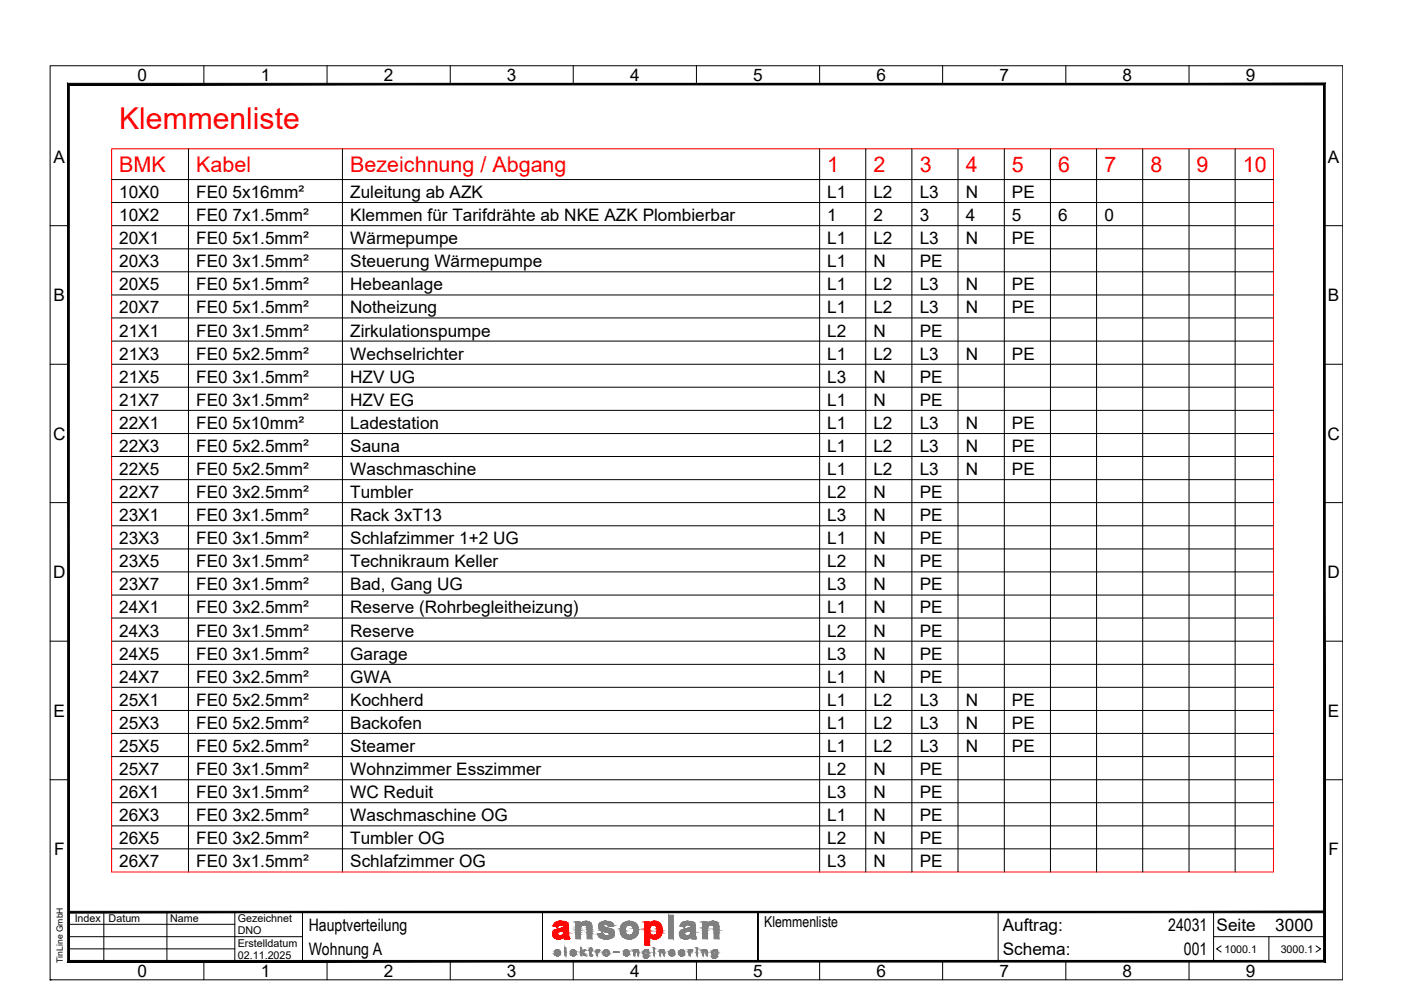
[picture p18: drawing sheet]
<svg xmlns="http://www.w3.org/2000/svg" width="297mm" height="210mm" viewBox="0 0 297 210" stroke-linecap="round" stroke-linejoin="round" font-family="sans-serif">
<defs><g id="words">
<text font-size="6.4" fill="#f00" x="25.3" y="27.3">Klemmenliste</text>
<g font-size="4.6" fill="#f00">
<text x="25.3" y="36.4">BMK</text>
<text x="41.6" y="36.4">Kabel</text>
<text x="74.3" y="36.4">Bezeichnung / Abgang</text>
<text x="175.4" y="36.4">1</text>
<text x="185.2" y="36.4">2</text>
<text x="195" y="36.4">3</text>
<text x="204.8" y="36.4">4</text>
<text x="214.5" y="36.4">5</text>
<text x="224.3" y="36.4">6</text>
<text x="234.1" y="36.4">7</text>
<text x="243.9" y="36.4">8</text>
<text x="253.7" y="36.4">9</text>
<text x="263.5" y="36.4">10</text>
</g>
<g font-size="3.6">
<text x="29.2" y="17.2">0</text>
<text x="55.3" y="17.2">1</text>
<text x="81.4" y="17.2">2</text>
<text x="107.5" y="17.2">3</text>
<text x="133.6" y="17.2">4</text>
<text x="159.7" y="17.2">5</text>
<text x="185.8" y="17.2">6</text>
<text x="211.9" y="17.2">7</text>
<text x="238" y="17.2">8</text>
<text x="264.1" y="17.2">9</text>
<text x="11.3" y="34.5">A</text>
<text x="281.5" y="34.5">A</text>
<text x="25.3" y="42">10X0</text>
<text x="41.6" y="42">FE0 5x16mm²</text>
<text x="74.3" y="42">Zuleitung ab AZK</text>
<text x="175.4" y="42">L1</text>
<text x="185.2" y="42">L2</text>
<text x="195" y="42">L3</text>
<text x="204.8" y="42">N</text>
<text x="214.5" y="42">PE</text>
<text x="25.3" y="46.9">10X2</text>
<text x="41.6" y="46.9">FE0 7x1.5mm²</text>
<text x="74.3" y="46.9">Klemmen für Tarifdrähte ab NKE AZK Plombierbar</text>
<text x="175.4" y="46.9">1</text>
<text x="185.2" y="46.9">2</text>
<text x="195" y="46.9">3</text>
<text x="204.8" y="46.9">4</text>
<text x="214.5" y="46.9">5</text>
<text x="224.3" y="46.9">6</text>
<text x="234.1" y="46.9">0</text>
<text x="25.3" y="51.8">20X1</text>
<text x="41.6" y="51.8">FE0 5x1.5mm²</text>
<text x="74.3" y="51.8">Wärmepumpe</text>
<text x="175.4" y="51.8">L1</text>
<text x="185.2" y="51.8">L2</text>
<text x="195" y="51.8">L3</text>
<text x="204.8" y="51.8">N</text>
<text x="214.5" y="51.8">PE</text>
<text x="25.3" y="56.7">20X3</text>
<text x="41.6" y="56.7">FE0 3x1.5mm²</text>
<text x="74.3" y="56.7">Steuerung Wärmepumpe</text>
<text x="175.4" y="56.7">L1</text>
<text x="185.2" y="56.7">N</text>
<text x="195" y="56.7">PE</text>
<text x="11.3" y="63.9">B</text>
<text x="25.3" y="61.6">20X5</text>
<text x="41.6" y="61.6">FE0 5x1.5mm²</text>
<text x="74.3" y="61.6">Hebeanlage</text>
<text x="175.4" y="61.6">L1</text>
<text x="185.2" y="61.6">L2</text>
<text x="195" y="61.6">L3</text>
<text x="204.8" y="61.6">N</text>
<text x="214.5" y="61.6">PE</text>
<text x="281.5" y="63.9">B</text>
<text x="25.3" y="66.4">20X7</text>
<text x="25.3" y="71.3">21X1</text>
<text x="41.6" y="66.4">FE0 5x1.5mm²</text>
<text x="41.6" y="71.3">FE0 3x1.5mm²</text>
<text x="74.3" y="66.4">Notheizung</text>
<text x="74.3" y="71.3">Zirkulationspumpe</text>
<text x="175.4" y="66.4">L1</text>
<text x="175.4" y="71.3">L2</text>
<text x="185.2" y="66.4">L2</text>
<text x="185.2" y="71.3">N</text>
<text x="195" y="66.4">L3</text>
<text x="195" y="71.3">PE</text>
<text x="204.8" y="66.4">N</text>
<text x="214.5" y="66.4">PE</text>
<text x="25.3" y="76.3">21X3</text>
<text x="41.6" y="76.3">FE0 5x2.5mm²</text>
<text x="74.3" y="76.3">Wechselrichter</text>
<text x="175.4" y="76.3">L1</text>
<text x="185.2" y="76.3">L2</text>
<text x="195" y="76.3">L3</text>
<text x="204.8" y="76.3">N</text>
<text x="214.5" y="76.3">PE</text>
<text x="25.3" y="81.1">21X5</text>
<text x="41.6" y="81.1">FE0 3x1.5mm²</text>
<text x="74.3" y="81.1">HZV UG</text>
<text x="175.4" y="81.1">L3</text>
<text x="185.2" y="81.1">N</text>
<text x="195" y="81.1">PE</text>
<text x="25.3" y="86">21X7</text>
<text x="41.6" y="86">FE0 3x1.5mm²</text>
<text x="74.3" y="86">HZV EG</text>
<text x="175.4" y="86">L1</text>
<text x="185.2" y="86">N</text>
<text x="195" y="86">PE</text>
<text x="11.3" y="93.2">C</text>
<text x="25.3" y="90.9">22X1</text>
<text x="25.3" y="95.8">22X3</text>
<text x="41.6" y="90.9">FE0 5x10mm²</text>
<text x="41.6" y="95.8">FE0 5x2.5mm²</text>
<text x="74.3" y="90.9">Ladestation</text>
<text x="74.3" y="95.8">Sauna</text>
<text x="175.4" y="90.9">L1</text>
<text x="175.4" y="95.8">L1</text>
<text x="185.2" y="90.9">L2</text>
<text x="185.2" y="95.8">L2</text>
<text x="195" y="90.9">L3</text>
<text x="195" y="95.8">L3</text>
<text x="204.8" y="90.9">N</text>
<text x="204.8" y="95.8">N</text>
<text x="214.5" y="90.9">PE</text>
<text x="214.5" y="95.8">PE</text>
<text x="281.4" y="93.2">C</text>
<text x="25.3" y="100.7">22X5</text>
<text x="41.6" y="100.7">FE0 5x2.5mm²</text>
<text x="74.3" y="100.7">Waschmaschine</text>
<text x="175.4" y="100.7">L1</text>
<text x="185.2" y="100.7">L2</text>
<text x="195" y="100.7">L3</text>
<text x="204.8" y="100.7">N</text>
<text x="214.5" y="100.7">PE</text>
<text x="25.3" y="105.6">22X7</text>
<text x="41.6" y="105.6">FE0 3x2.5mm²</text>
<text x="74.3" y="105.6">Tumbler</text>
<text x="175.4" y="105.6">L2</text>
<text x="185.2" y="105.6">N</text>
<text x="195" y="105.6">PE</text>
<text x="25.3" y="110.5">23X1</text>
<text x="41.6" y="110.5">FE0 3x1.5mm²</text>
<text x="74.3" y="110.5">Rack 3xT13</text>
<text x="175.4" y="110.5">L3</text>
<text x="185.2" y="110.5">N</text>
<text x="195" y="110.5">PE</text>
<text x="25.3" y="115.4">23X3</text>
<text x="41.6" y="115.4">FE0 3x1.5mm²</text>
<text x="74.3" y="115.4">Schlafzimmer 1+2 UG</text>
<text x="175.4" y="115.4">L1</text>
<text x="185.2" y="115.4">N</text>
<text x="195" y="115.4">PE</text>
<text x="11.3" y="122.6">D</text>
<text x="25.3" y="120.3">23X5</text>
<text x="25.3" y="125.2">23X7</text>
<text x="41.6" y="120.3">FE0 3x1.5mm²</text>
<text x="41.6" y="125.2">FE0 3x1.5mm²</text>
<text x="74.3" y="120.3">Technikraum Keller</text>
<text x="74.3" y="125.2">Bad, Gang UG</text>
<text x="175.4" y="120.3">L2</text>
<text x="175.4" y="125.2">L3</text>
<text x="185.2" y="120.3">N</text>
<text x="185.2" y="125.2">N</text>
<text x="195" y="120.3">PE</text>
<text x="195" y="125.2">PE</text>
<text x="281.4" y="122.6">D</text>
<text x="25.3" y="130.1">24X1</text>
<text x="41.6" y="130.1">FE0 3x2.5mm²</text>
<text x="74.3" y="130.1">Reserve (Rohrbegleitheizung)</text>
<text x="175.4" y="130.1">L1</text>
<text x="185.2" y="130.1">N</text>
<text x="195" y="130.1">PE</text>
<text x="25.3" y="135">24X3</text>
<text x="41.6" y="135">FE0 3x1.5mm²</text>
<text x="74.3" y="135">Reserve</text>
<text x="175.4" y="135">L2</text>
<text x="185.2" y="135">N</text>
<text x="195" y="135">PE</text>
<text x="25.3" y="139.8">24X5</text>
<text x="41.6" y="139.8">FE0 3x1.5mm²</text>
<text x="74.3" y="139.8">Garage</text>
<text x="175.4" y="139.8">L3</text>
<text x="185.2" y="139.8">N</text>
<text x="195" y="139.8">PE</text>
<text x="25.3" y="144.8">24X7</text>
<text x="25.3" y="149.7">25X1</text>
<text x="41.6" y="144.8">FE0 3x2.5mm²</text>
<text x="41.6" y="149.7">FE0 5x2.5mm²</text>
<text x="74.3" y="144.8">GWA</text>
<text x="74.3" y="149.7">Kochherd</text>
<text x="175.4" y="144.8">L1</text>
<text x="175.4" y="149.7">L1</text>
<text x="185.2" y="144.8">N</text>
<text x="185.2" y="149.7">L2</text>
<text x="195" y="144.8">PE</text>
<text x="195" y="149.7">L3</text>
<text x="204.8" y="149.7">N</text>
<text x="214.5" y="149.7">PE</text>
<text x="11.3" y="151.9">E</text>
<text x="25.3" y="154.5">25X3</text>
<text x="41.6" y="154.5">FE0 5x2.5mm²</text>
<text x="74.3" y="154.5">Backofen</text>
<text x="175.4" y="154.5">L1</text>
<text x="185.2" y="154.5">L2</text>
<text x="195" y="154.5">L3</text>
<text x="204.8" y="154.5">N</text>
<text x="214.5" y="154.5">PE</text>
<text x="281.5" y="151.9">E</text>
<text x="25.3" y="159.4">25X5</text>
<text x="41.6" y="159.4">FE0 5x2.5mm²</text>
<text x="74.3" y="159.4">Steamer</text>
<text x="175.4" y="159.4">L1</text>
<text x="185.2" y="159.4">L2</text>
<text x="195" y="159.4">L3</text>
<text x="204.8" y="159.4">N</text>
<text x="214.5" y="159.4">PE</text>
<text x="25.3" y="164.3">25X7</text>
<text x="41.6" y="164.3">FE0 3x1.5mm²</text>
<text x="74.3" y="164.3">Wohnzimmer Esszimmer</text>
<text x="175.4" y="164.3">L2</text>
<text x="185.2" y="164.3">N</text>
<text x="195" y="164.3">PE</text>
<text x="25.3" y="169.2">26X1</text>
<text x="41.6" y="169.2">FE0 3x1.5mm²</text>
<text x="74.3" y="169.2">WC Reduit</text>
<text x="175.4" y="169.2">L3</text>
<text x="185.2" y="169.2">N</text>
<text x="195" y="169.2">PE</text>
<text x="25.3" y="174.1">26X3</text>
<text x="25.3" y="179">26X5</text>
<text x="41.6" y="174.1">FE0 3x2.5mm²</text>
<text x="41.6" y="179">FE0 3x2.5mm²</text>
<text x="74.3" y="174.1">Waschmaschine OG</text>
<text x="74.3" y="179">Tumbler OG</text>
<text x="175.4" y="174.1">L1</text>
<text x="175.4" y="179">L2</text>
<text x="185.2" y="174.1">N</text>
<text x="185.2" y="179">N</text>
<text x="195" y="174.1">PE</text>
<text x="195" y="179">PE</text>
<text x="11.5" y="181.3">F</text>
<text x="25.3" y="183.9">26X7</text>
<text x="41.6" y="183.9">FE0 3x1.5mm²</text>
<text x="74.3" y="183.9">Schlafzimmer OG</text>
<text x="175.4" y="183.9">L3</text>
<text x="185.2" y="183.9">N</text>
<text x="195" y="183.9">PE</text>
<text x="281.6" y="181.3">F</text>
<text x="65.4" y="197.3">Hauptverteilung</text>
<text x="212.6" y="197.3">Auftrag:</text>
<text x="247.7" y="197.3">24031</text>
<text x="257.9" y="197.3">Seite</text>
<text x="270.4" y="197.3">3000</text>
<text x="65.4" y="202.5">Wohnung A</text>
<text x="212.6" y="202.5">Schema:</text>
<text x="251" y="202.5">001</text>
<text x="29.2" y="207.1">0</text>
<text x="55.3" y="207.1">1</text>
<text x="81.4" y="207.1">2</text>
<text x="107.5" y="207.1">3</text>
<text x="133.6" y="207.1">4</text>
<text x="159.7" y="207.1">5</text>
<text x="185.8" y="207.1">6</text>
<text x="211.9" y="207.1">7</text>
<text x="238" y="207.1">8</text>
<text x="264.1" y="207.1">9</text>
</g>
<text font-size="3.2" x="162" y="196.4">Klemmenliste</text>
<g font-size="2.3">
<text x="15.8" y="195.5">Index</text>
<text x="23" y="195.5">Datum</text>
<text x="36.1" y="195.5">Name</text>
<text x="50.4" y="195.5">Gezeichnet</text>
<text x="50.4" y="203.3">02.11.2025</text>
<text x="50.4" y="198.1">DNO</text>
<text x="50.4" y="200.7">Erstelldatum</text>
<text x="259.6" y="202">1000.1</text>
<text x="271.5" y="202">3000.1</text>
</g>
<text font-size="1.8" x="13.3" y="204.1" transform="rotate(-90 13.3 204.1)">TinLine GmbH</text>
</g></defs>
<g fill="none" stroke="#000" stroke-width=".21">
<path d="M10.6 13.9h274.1v193.8h-274.1zM43.2 13.9v3.9M69.3 13.9v3.9M95.5 13.9v3.9M121.5 13.9v3.9M147.7 13.9v3.9M173.8 13.9v3.9M199.9 13.9v3.9M226 13.9v3.9M252.1 13.9v3.9M23.7 38.1h246.3M40 31.6v153.3"/>
<path d="M72.6 31.6v153.3M173.8 31.6v153.3M183.6 31.6v153.3M193.3 31.6v153.3M203.1 31.6v153.3M212.9 31.6v153.3M222.7 31.6v153.3M232.5 31.6v153.3M242.3 31.6v153.3M252.1 31.6v153.3M261.9 31.6v153.3M10.6 47.9h3.9"/>
<path d="M23.7 47.9h246.3M23.7 42.9h246.3M23.7 52.8h246.3M23.7 57.6h246.3M280.8 47.9h3.9M10.6 77.2h3.9M23.7 77.2h246.3M23.7 62.5h246.3M23.7 67.4h246.3M23.7 72.3h246.3M280.8 77.2h3.9M23.7 82.1h246.3"/>
<path d="M23.7 87h246.3M23.7 91.9h246.3M23.7 96.8h246.3M10.6 106.6h3.9M23.7 106.6h246.3M23.7 101.7h246.3M23.7 111.5h246.3M23.7 116.4h246.3M280.8 106.6h3.9M10.6 135.9h3.9M23.7 135.9h246.3M23.7 121.3h246.3"/>
<path d="M23.7 126.2h246.3M23.7 131h246.3M280.8 135.9h3.9M23.7 140.9h246.3M23.7 145.7h246.3M23.7 150.6h246.3M23.7 155.5h246.3M10.6 165.3h3.9M23.7 165.3h246.3M23.7 160.4h246.3M23.7 170.2h246.3M23.7 175.1h246.3"/>
<path d="M23.7 180h246.3M280.8 165.3h3.9M14.5 198.6h49.6M14.5 196h35.3M22 193.4v10.4M35.4 193.4v10.4M49.8 193.4v10.4M64.1 193.4v10.4M115 193.4h45.7v10.4h-45.7h45.7v-10.4h-45.7v10.4zM115 193.4v10.4M115.7 193.4h-.7v.6M160.1 193.4h.6v10.4"/>
<path d="M211.6 193.4v10.4M257.3 198.6h23.5M257.3 193.4v10.4M269 198.6v5.2M10.6 207.7h.1M14.5 201.2h35.3M43.2 203.8v3.9M69.3 203.8v3.9M95.5 203.8v3.9M115 203.2v.6h.7M121.5 203.8v3.9M140 201.4v.1"/>
<path d="M140.1 201.6l-.1 1h-.2M140.2 201.4l-.2 .2M147.7 203.8v3.9M160.7 203.2v.6h-.6M173.8 203.8v3.9M199.9 203.8v3.9M226 203.8v3.9M252.1 203.8v3.9M258.9 200.5l-1 .7 1 .7M279 200.5l1 .7-1 .7"/>
</g>
<g fill="#000" stroke="#000" stroke-width=".21">
<path d="M14.7 18h265.9l.4-.3zM14.4 17.7h266.6l-266.3 .3zM14.4 17.7l.3 185.9v-185.6zM14.4 17.7l.3 185.9-.3 .4zM14.7 203.6l-.3 .4 266.2-.4zM14.4 204l266.2-.4 .4 .4zM280.6 18v185.6l.4 .4zM280.6 18l.4-.3v186.3z"/>
<path d="M14.5 193.2v.3l266.3-.3zM14.5 193.5l266.3-.3v.3z"/>
</g>
<g fill="#808080" stroke="#808080" stroke-width=".21">
<path d="M145.7 195.3h.2z"/>
<path d="M128.2 195.3h.2z"/>
<path d="M132.7 195.5h1.5z"/>
<path d="M129.2 196.4h.2z"/>
<path d="M134.3 196.9h1z"/>
<path d="M127.6 197.9h.1z"/>
<path d="M127.2 197.9h.6z"/>
<path d="M128.9 198.4h1.2z"/>
<path d="M145.7 198.4h1.7z"/>
<path d="M146.6 199h1z"/>
<path d="M133.3 199.1h.3z"/>
<path d="M145.2 199.1h.4z"/>
<path d="M125.2 201.1h.1z"/>
<path d="M118.1 201.4h.1z"/>
<path d="M142.4 201.4h.1z"/>
<path d="M132.7 201.4h.1z"/>
<path d="M121.5 201.4h.1z"/>
<path d="M146.5 201.4h.1z"/>
<path d="M151.4 201.4h.2z"/>
<path d="M136.8 201.4h.2z"/>
<path d="M126.9 201.4h.1z"/>
<path d="M137.3 201.4h.2z"/>
<path d="M151.9 201.4h.2z"/>
<path d="M133.1 202.3h.2z"/>
<path d="M121.9 202.3h.1z"/>
<path d="M151.4 202.6h.2z"/>
<path d="M128.4 202.7h.2z"/>
<path d="M128.4 202.7h.3z"/>
<path d="M118.1 202.7h.2z"/>
<path d="M142.4 202.7h.2z"/>
<path d="M132.7 202.7h.2z"/>
<path d="M121.5 202.7h.2z"/>
<path d="M125.3 202.7h.2z"/>
<path d="M136.9 203h.5z"/>
<path d="M151.3 203.1h.2z"/>
<path d="M151.3 203.1h.3z"/>
<path d="M136.8 203.1h.2z"/>
<path d="M124.1 195.3h.3z"/>
<path d="M123.5 195.6h1.5z"/>
<path d="M140.3 201.4h.3z"/>
<path d="M140.2 201.5h.5z"/>
<path d="M140.5 201.6h.3z"/>
<path d="M140.6 202v.1z"/>
<path d="M135.1 201.7h.3z"/>
<path d="M135.2 202v.1z"/>
<path d="M145.7 195.3h.2zM145.5 195.3h.4z"/>
<path d="M128.2 195.3h.3zM128.1 195.3h.4z"/>
<path d="M133.3 195.3h.2zM133.3 195.3h.2z"/>
<path d="M128.1 195.3h.5zM128.1 195.3h.5z"/>
<path d="M151.1 195.3h.3zM151 195.3h.4z"/>
<path d="M133.3 195.3h.2zM133.2 195.3h.3z"/>
<path d="M128.1 195.3h.5zM128.1 195.3h.5z"/>
<path d="M151 195.3h.4zM150.9 195.3h.5z"/>
<path d="M145.5 195.3l.5 .1zM145.5 195.4h.5z"/>
<path d="M128.1 195.3l.6 .1zM128.1 195.3l.6 .1z"/>
<path d="M133.2 195.3l.4 .1zM133.1 195.4h.5z"/>
<path d="M145.5 195.4h.6zM145.4 195.4h.7z"/>
<path d="M128.1 195.4h.7zM128 195.4h.8z"/>
<path d="M133.1 195.4h.6zM133 195.4h.7z"/>
<path d="M128 195.4h.9zM128 195.4h.9z"/>
<path d="M133 195.4h.8zM133 195.4h.8z"/>
<path d="M128 195.4h1zM128 195.4h1z"/>
<path d="M150.9 195.3l.7 .1zM150.7 195.4h.9z"/>
<path d="M145.4 195.4h1zM145.3 195.4h1.1z"/>
<path d="M150.7 195.4h.9zM150.7 195.4h.9z"/>
<path d="M128 195.4h1.1zM127.9 195.4h1.2z"/>
<path d="M127.9 195.4h1.3zM127.9 195.4h1.3z"/>
<path d="M133 195.4h1zM132.9 195.4h1.1z"/>
<path d="M127.9 195.4h1.3zM127.8 195.4h1.4z"/>
<path d="M145.3 195.4h1.3zM145.1 195.4h1.5z"/>
<path d="M150.7 195.4h1zM150.6 195.4h1.1z"/>
<path d="M145.1 195.4h1.5zM145.1 195.4h1.5z"/>
<path d="M150.6 195.4l1.2 .1zM150.6 195.4l1.2 .1z"/>
<path d="M127.8 195.4l1.5 .1zM127.7 195.5h1.6z"/>
<path d="M132.9 195.4l1.3 .1zM132.7 195.5h1.5zM132.6 195.5h1.6z"/>
<path d="M127.7 195.5h1.7zM127.6 195.5h1.8z"/>
<path d="M150.6 195.5h1.3zM150.5 195.5h1.4z"/>
<path d="M145.1 195.4l1.8 .1zM144.9 195.5h2zM144.9 195.5h2zM144.9 195.5h2z"/>
<path d="M150.5 195.5h1.4zM150.4 195.5h1.5z"/>
<path d="M127.6 195.5l1.9 .1zM127.5 195.6h2z"/>
<path d="M127.5 195.6h2.1zM127.4 195.6h2.2z"/>
<path d="M132.6 195.5l1.9 .1-.3-.1zM132.5 195.6l.1-.1 1.9 .1z"/>
<path d="M144.9 195.5l2.1 .1zM144.9 195.5l2.1 .1h-2.2z"/>
<path d="M127.4 195.6h2.2zM127.4 195.6h2.2z"/>
<path d="M150.4 195.5l1.6 .1zM150.4 195.5l1.6 .1h-1.7z"/>
<path d="M150.3 195.6h1.8zM150.2 195.6h1.9z"/>
<path d="M127.4 195.6h2.3zM127.3 195.6h2.4z"/>
<path d="M132.5 195.6h2zM132.3 195.6h2.2z"/>
<path d="M144.8 195.6l2.3 .1zM144.7 195.7h2.4zM144.7 195.7h2.4zM144.7 195.7h2.4z"/>
<path d="M149 195.4l.9 .3v-.3zM149 195.4l.9 .3h-.9z"/>
<path d="M127.3 195.6l2.5 .1zM127.3 195.6l2.5 .1z"/>
<path d="M132.3 195.6l2.3 .1zM132.2 195.7h2.4z"/>
<path d="M150.2 195.6l1.9 .1zM150.2 195.7h1.9z"/>
<path d="M144.7 195.7l2.5 .1zM144.7 195.7l2.5 .1h-2.6zM144.6 195.8h2.6zM144.6 195.8h2.6z"/>
<path d="M132.2 195.7l2.5 .1zM132.2 195.7l2.5 .1h-2.5z"/>
<path d="M150.2 195.7l1.9 .1zM150.2 195.7l1.9 .1z"/>
<path d="M127.3 195.7l2.5 .1v-.1zM127.3 195.7l2.5 .1h-2.7z"/>
<path d="M127.1 195.8h2.8zM127.1 195.8h2.8z"/>
<path d="M150.1 195.8h2.1zM150 195.8h2.2z"/>
<path d="M144.6 195.8h2.6zM144.6 195.8h2.6h-2.7z"/>
<path d="M144.5 195.8h2.8zM144.5 195.8h2.8z"/>
<path d="M132.2 195.8h2.6zM132 195.8h2.8z"/>
<path d="M132 195.8l2.8 .1zM132 195.8l2.8 .1z"/>
<path d="M127.1 195.8l2.9 .1-.1-.1zM127.1 195.8l2.9 .1h-3z"/>
<path d="M150 195.8l2.3 .1zM149.9 195.9h2.4z"/>
<path d="M149 195.7l.9 .2v-.2zM149 195.7l.9 .2h-.9z"/>
<path d="M144.5 195.8l2.8 .1zM144.5 195.8l2.8 .1h-2.9z"/>
<path d="M144.4 195.9l2.9 .1zM144.4 195.9l2.9 .1z"/>
<path d="M127 195.9l3 .1zM127 195.9l3 .1z"/>
<path d="M149 195.9l3.3 .1zM149 195.9l3.3 .1z"/>
<path d="M132 195.9l3 .1-.2-.1zM132 195.9l3 .1h-3.1z"/>
<path d="M127 196h3zM127 196h3z"/>
<path d="M128.4 196h1.6zM128.4 196h1.6z"/>
<path d="M127 196h1.4zM127 196h1.3z"/>
<path d="M127 196h1.2zM127 196h1.3z"/>
<path d="M127 196h1.2zM127 196h1.2z"/>
<path d="M128.7 196l1.3 .1zM128.7 196l1.3 .1z"/>
<path d="M131.9 196l3.1 .1zM131.9 196l3.1 .1z"/>
<path d="M128.7 196.1h1.3zM128.7 196.1h1.3z"/>
<path d="M127 196h1.2zM127 196l1.1 .1z"/>
<path d="M144.4 196l3 .1zM144.4 196l3 .1z"/>
<path d="M145.9 196.1h1.5zM145.9 196.1h1.5z"/>
<path d="M144.4 196.1h1.3zM144.4 196.1h1.5z"/>
<path d="M149 196l3.3 .1zM149 196l3.3 .1z"/>
<path d="M150.9 196.1h1.4zM150.9 196.1h1.4z"/>
<path d="M149 196.1h1.8zM149 196.1h1.9z"/>
<path d="M145.9 196.1h1.5zM145.9 196.1h1.5z"/>
<path d="M149 196.1h1.7zM149 196.1h1.8z"/>
<path d="M150.9 196.1h1.4zM150.9 196.1h1.4z"/>
<path d="M127 196.1h1zM127 196.1h1.1z"/>
<path d="M144.4 196.1h1.3zM144.3 196.1h1.3z"/>
<path d="M128.8 196.1h1.2zM128.8 196.1h1.2z"/>
<path d="M150.9 196.1h1.4zM150.9 196.1h1.4z"/>
<path d="M149 196.1h1.7zM149 196.1h1.6z"/>
<path d="M145.9 196.1h1.5zM145.9 196.1h1.5z"/>
<path d="M144.3 196.1h1.3zM144.3 196.1h1.2z"/>
<path d="M127 196.1h1zM127 196.1h1z"/>
<path d="M149 196.1h1.5zM149 196.1h1.6z"/>
<path d="M151 196.1h1.3zM151 196.1h1.3z"/>
<path d="M128.9 196.1h1.1zM128.9 196.1h1.1z"/>
<path d="M146.1 196.1h1.3zM146.1 196.1h1.3z"/>
<path d="M131.9 196.1h3.1zM131.9 196.1h3.1z"/>
<path d="M133.3 196.1h1.7zM133.3 196.1h1.7z"/>
<path d="M131.8 196.1h1.5zM131.8 196.1h1.5z"/>
<path d="M149 196.1h1.5zM149 196.1h1.5z"/>
<path d="M146.2 196.1h1.2zM146.2 196.1h1.2z"/>
<path d="M127 196.1h1zM127 196.1h.9z"/>
<path d="M151 196.1h1.3zM151 196.1h1.3z"/>
<path d="M131.8 196.1h1.4zM131.8 196.1h1.5z"/>
<path d="M146.2 196.1h1.2zM146.2 196.1h1.2z"/>
<path d="M144.3 196.1h1.2zM144.3 196.1h1.1zM144.3 196.1h1.1zM144.3 196.1h1.1z"/>
<path d="M149 196.1h1.4zM149 196.1h1.5z"/>
<path d="M131.8 196.1h1.4zM131.8 196.1h1.3z"/>
<path d="M133.5 196.1h1.5zM133.5 196.1h1.5z"/>
<path d="M131.8 196.1h1.3zM131.8 196.1h1.3z"/>
<path d="M127 196.1h.9zM126.9 196.1h1z"/>
<path d="M151.1 196.1h1.3zM151.1 196.1h1.3z"/>
<path d="M128.9 196.1h1.2zM128.9 196.1h1.2z"/>
<path d="M151.1 196.1h1.3zM151.1 196.1h1.3z"/>
<path d="M126.9 196.1h1zM126.9 196.1h1z"/>
<path d="M146.2 196.1l1.2 .1zM146.2 196.1l1.2 .1z"/>
<path d="M133.7 196.1l1.3 .1zM133.7 196.1l1.3 .1z"/>
<path d="M144.3 196.1h1.1zM144.3 196.1l1.1 .1z"/>
<path d="M149 196.1h1.4zM149 196.1l1.4 .1z"/>
<path d="M129 196.1l1.1 .1zM129 196.1l1.1 .1z"/>
<path d="M146.3 196.2h1.1zM146.3 196.2h1.1z"/>
<path d="M131.8 196.1h1.3zM131.8 196.1l1.3 .1z"/>
<path d="M126.9 196.1h1zM126.9 196.1l.9 .1z"/>
<path d="M133.8 196.2h1.3zM133.8 196.2h1.3z"/>
<path d="M151.1 196.1l1.3 .1zM151.1 196.1l1.3 .1z"/>
<path d="M146.3 196.2h1.1zM146.3 196.2h1.1z"/>
<path d="M144.3 196.2h1.1zM144.3 196.2h1z"/>
<path d="M133.8 196.2h1.3zM133.8 196.2h1.3z"/>
<path d="M131.8 196.2h1.3zM131.8 196.2h1.2z"/>
<path d="M126.9 196.2h.9zM126.9 196.2h.9z"/>
<path d="M151.2 196.2h1.2zM151.2 196.2h1.2z"/>
<path d="M146.3 196.2l1.1 .1zM146.3 196.2l1.1 .1z"/>
<path d="M126.9 196.2h.9zM126.9 196.2l.9 .1z"/>
<path d="M144.3 196.2h1zM144.3 196.2l1 .1z"/>
<path d="M149 196.2h1.4zM149 196.2l1.2 .1z"/>
<path d="M133.9 196.2l1.2 .1zM133.9 196.2l1.2 .1z"/>
<path d="M129 196.2l1.1 .1zM129 196.2l1.1 .1z"/>
<path d="M126.9 196.3h.9zM126.9 196.3h.9z"/>
<path d="M129.1 196.3h1zM129.1 196.3h1z"/>
<path d="M131.7 196.2h1.3zM131.7 196.2l1.2 .1z"/>
<path d="M151.3 196.2l1.1 .1zM151.3 196.2l1.1 .1z"/>
<path d="M126.9 196.3h.9zM126.9 196.3h.9z"/>
<path d="M144.2 196.3h1.1zM144.2 196.3h1z"/>
<path d="M146.3 196.3h1.1zM146.3 196.3h1.1z"/>
<path d="M144.2 196.3h1zM144.2 196.3h1zM144.2 196.3h1zM144.2 196.3h1z"/>
<path d="M129.1 196.3h1zM129.1 196.3h.9z"/>
<path d="M144.2 196.3h1zM144.2 196.3h1zM144.2 196.3h1zM144.2 196.3h1z"/>
<path d="M126.9 196.3h.9zM126.9 196.3h.9z"/>
<path d="M144.2 196.3h1zM144.2 196.3h1z"/>
<path d="M144.2 196.3l1 .1zM144.2 196.3l1 .1z"/>
<path d="M126.9 196.3l.9 .1zM126.9 196.3l.9 .1z"/>
<path d="M151.3 196.3l1.1 .1zM151.3 196.3l1.1 .1z"/>
<path d="M144.2 196.4h1zM144.2 196.4h1z"/>
<path d="M151.3 196.4h1.1zM151.3 196.4h1.1z"/>
<path d="M144.2 196.4h1zM144.2 196.4h1z"/>
<path d="M131.7 196.3h1.2zM131.7 196.3l1.1 .1z"/>
<path d="M144.2 196.4h1zM144.2 196.4h1z"/>
<path d="M129.2 196.3h.8zM129.2 196.3l.5 .1z"/>
<path d="M146.4 196.3l1 .1zM146.4 196.3l1 .1z"/>
<path d="M133.9 196.3l1.3 .1zM133.9 196.3l1.3 .1z"/>
<path d="M144.3 196.4h.9zM144.3 196.4h.9z"/>
<path d="M129.2 196.4h.5zM129.2 196.4h.5z"/>
<path d="M144.3 196.4h.9zM144.3 196.4h.9z"/>
<path d="M149 196.3h1.2zM149 196.3l1.2 .1z"/>
<path d="M126.9 196.4h.9zM126.9 196.4h.9z"/>
<path d="M129.2 196.4h.5zM129.2 196.4h.3z"/>
<path d="M151.3 196.4h1.1zM151.3 196.4h1.1z"/>
<path d="M131.7 196.4h1.1zM131.7 196.4h1.1z"/>
<path d="M146.4 196.4h1zM146.4 196.4h1z"/>
<path d="M129.2 196.4h.3zM129.2 196.4h.2z"/>
<path d="M126.9 196.4h.9zM126.9 196.4h.9z"/>
<path d="M129.2 196.4h.2zM129.2 196.4h.2z"/>
<path d="M146.4 196.4h1zM146.4 196.4h1z"/>
<path d="M149 196.4h1.2zM149 196.4h1.1z"/>
<path d="M129.2 196.4h.2zM129.2 196.4h.2z"/>
<path d="M134 196.4h1.2zM134 196.4h1.2z"/>
<path d="M131.7 196.4h1.1zM131.7 196.4h1.1z"/>
<path d="M144.3 196.4h.9zM144.3 196.4h.9z"/>
<path d="M126.9 196.4h1zM126.9 196.4h1z"/>
<path d="M151.3 196.4h1.1zM151.3 196.4h1.1z"/>
<path d="M134.1 196.4l1.1 .1zM134.1 196.4l1.1 .1z"/>
<path d="M126.9 196.4l1 .1zM126.9 196.4l1 .1z"/>
<path d="M149 196.4l1.1 .1zM149 196.4l1.1 .1z"/>
<path d="M146.4 196.4l1 .1zM146.4 196.4l1 .1z"/>
<path d="M126.9 196.5h1zM126.9 196.5h1z"/>
<path d="M144.7 196.4h.5zM144.7 196.4l.4 .1z"/>
<path d="M151.4 196.4l1 .1zM151.4 196.4l1 .1z"/>
<path d="M126.9 196.5h1.1zM126.9 196.5h1.1z"/>
<path d="M131.7 196.4h1.1zM131.7 196.4l1 .1z"/>
<path d="M151.4 196.5h1zM151.4 196.5h1z"/>
<path d="M126.9 196.5h1.1zM126.9 196.5h1.1z"/>
<path d="M141.8 194.1l.9 2.4v-2.4zM141.8 194.1l.9 2.4h-.9z"/>
<path d="M146.4 196.5l1 .1zM146.4 196.5l1 .1z"/>
<path d="M149 196.5h1.1zM149 196.5l1.1 .1z"/>
<path d="M126.9 196.5l1.2 .1zM126.9 196.5l1.2 .1z"/>
<path d="M134.2 196.5l1.1 .1-.1-.1zM134.2 196.5l1.1 .1h-1.1z"/>
<path d="M134.2 196.6l1.1 .1zM134.2 196.6l1.1 .1z"/>
<path d="M131.6 196.5l1 .2 .1-.2zM131.6 196.5l1 .2h-1z"/>
<path d="M126.9 196.6l1.5 .1zM126.9 196.6l1.5 .1zM126.9 196.7h1.5zM126.9 196.7h1.5z"/>
<path d="M149 196.6h1.1zM149 196.6l1 .1z"/>
<path d="M151.4 196.5l1 .2v-.2zM151.4 196.5l1 .2h-1z"/>
<path d="M146.4 196.6l1 .1v-.1zM146.4 196.6l1 .1h-1z"/>
<path d="M131.6 196.7h1zM131.6 196.7h1z"/>
<path d="M146.4 196.7h1zM146.3 196.7h1.1z"/>
<path d="M134.2 196.7h1.1zM134.2 196.7h1.1z"/>
<path d="M146.3 196.7h1.1zM146.2 196.7h1.2zM146.2 196.7h1.2zM146.2 196.7h1.2z"/>
<path d="M126.9 196.7l2 .1zM126.9 196.7l2 .1h-1.9zM127 196.8h1.9zM127 196.8h1.9z"/>
<path d="M146.2 196.7l1.2 .1zM146 196.8h1.4z"/>
<path d="M151.4 196.7l1 .1v-.1zM151.4 196.7l1 .1h-1z"/>
<path d="M131.6 196.7l.9 .1 .1-.1zM131.6 196.7l.9 .1h-1z"/>
<path d="M146 196.8h1.4zM145.8 196.8h1.6z"/>
<path d="M134.3 196.7l1 .2v-.2zM134.3 196.7l1 .2h-1zM134.3 196.9h1z"/>
<path d="M145.8 196.8l1.6 .1zM145.6 196.9h1.8z"/>
<path d="M131.5 196.8l1 .1zM131.5 196.8l1 .1z"/>
<path d="M127 196.8l2.3 .1zM127 196.8l2.3 .1h-2.3z"/>
<path d="M131.5 196.9h1zM131.5 196.9h1z"/>
<path d="M149 196.7l1 .2v-.2zM149 196.7l1 .2h-1z"/>
<path d="M127 196.9h2.4zM127 196.9h2.4z"/>
<path d="M145.6 196.9h1.8zM145.4 196.9h2z"/>
<path d="M145.4 196.9l2 .1zM145.2 197h2.2z"/>
<path d="M151.4 196.8l1 .2v-.2zM151.4 196.8l1 .2h-1z"/>
<path d="M127 196.9l2.6 .1zM127 196.9l2.6 .1z"/>
<path d="M145.2 197h2.2zM145 197h2.4z"/>
<path d="M127.1 197h2.6zM127.1 197h2.6z"/>
<path d="M145 197h2.4zM144.9 197h2.5z"/>
<path d="M134.3 196.9l1 .2v-.2zM134.3 196.9l1 .2h-1z"/>
<path d="M127.1 197l2.7 .1zM127.1 197l2.7 .1zM127.2 197.1h2.6zM127.2 197.1h2.6z"/>
<path d="M144.9 197l2.5 .1zM144.7 197.1h2.7z"/>
<path d="M127.2 197.1l2.7 .1zM127.2 197.1l2.7 .1z"/>
<path d="M127.3 197.2h2.7zM127.3 197.2h2.7z"/>
<path d="M151.4 197l1 .2v-.2zM151.4 197l1 .2h-1z"/>
<path d="M131.5 196.9l1 .3v-.3zM131.5 196.9l1 .3h-1z"/>
<path d="M144.7 197.1l2.7 .1zM144.6 197.2h2.8z"/>
<path d="M131.5 197.2h1zM131.5 197.2h1z"/>
<path d="M149 196.9l1 .3v-.3zM149 196.9l1 .3h-1z"/>
<path d="M134.3 197.1l1.1 .1-.1-.1zM134.3 197.1l1.1 .1h-1.1z"/>
<path d="M127.3 197.2l2.7 .1zM127.3 197.2l2.7 .1z"/>
<path d="M149 197.2l1 .1zM149 197.2l1 .1z"/>
<path d="M144.6 197.2l2.8 .1zM144.4 197.3h3z"/>
<path d="M134.3 197.2l1.1 .1zM134.3 197.2l1.1 .1z"/>
<path d="M144.4 197.3h3zM144.4 197.3h3z"/>
<path d="M146.4 197.3h1zM146.4 197.3h1z"/>
<path d="M144.4 197.3h2zM144.4 197.3h2z"/>
<path d="M146.4 197.3h1zM146.4 197.3h1z"/>
<path d="M146.4 197.3h1zM146.4 197.3h1z"/>
<path d="M127.4 197.3h2.6zM127.4 197.3h2.6z"/>
<path d="M146.4 197.3h1zM146.4 197.3h1zM146.4 197.3h1zM146.4 197.3h1z"/>
<path d="M144.4 197.3h2zM144.4 197.3h1.9z"/>
<path d="M146.4 197.3h1zM146.4 197.3h1zM146.4 197.3h1zM146.4 197.3h1zM146.4 197.3h1zM146.4 197.3h1zM146.4 197.3h1zM146.4 197.3h1z"/>
<path d="M127.5 197.3l2.6 .1zM127.5 197.3l2.6 .1z"/>
<path d="M144.4 197.3h1.9zM144.4 197.3l1.6 .1h-1.7z"/>
<path d="M127.6 197.4h2.5zM127.6 197.4h2.5z"/>
<path d="M144.3 197.4h1.6zM144.3 197.4h1.7z"/>
<path d="M146.4 197.3l1 .1zM146.4 197.3l1 .1z"/>
<path d="M134.3 197.3l1 .2 .1-.2zM134.3 197.3l1 .2h-1z"/>
<path d="M131.5 197.2l1 .3v-.3zM131.5 197.2l1 .3h-1z"/>
<path d="M144.3 197.4h1.6zM144.3 197.4l1.2 .1z"/>
<path d="M127.7 197.4l2.5 .1zM127.7 197.4l2.5 .1z"/>
<path d="M144.3 197.5h1.2zM144.3 197.5h1.2z"/>
<path d="M134.3 197.5h1zM134.3 197.5h1z"/>
<path d="M144.2 197.5h1.2zM144.2 197.5h1.3z"/>
<path d="M128 197.5l2.2 .1zM128 197.5l2.2 .1z"/>
<path d="M144.2 197.5h1.2zM144.2 197.5l1.1 .1z"/>
<path d="M131.5 197.5l1 .1zM131.5 197.5l1 .1z"/>
<path d="M128.2 197.6h2zM128.2 197.6h2z"/>
<path d="M146.4 197.4l1 .2v-.2zM146.4 197.4l1 .2h-1z"/>
<path d="M144.2 197.6h1.1zM144.2 197.6h1.1z"/>
<path d="M128.4 197.6h1.8zM128.4 197.6h1.8z"/>
<path d="M131.5 197.6h1zM131.5 197.6h1z"/>
<path d="M134.3 197.5l1 .2v-.2zM134.3 197.5l1 .2h-1z"/>
<path d="M144.2 197.6h1.1zM144.2 197.6l1 .1zM144.2 197.7h1zM144.2 197.7h1z"/>
<path d="M131.5 197.6l1.1 .1zM131.5 197.6l1.1 .1z"/>
<path d="M128.5 197.6l1.7 .1zM128.5 197.6l1.7 .1z"/>
<path d="M144.2 197.7h1zM144.2 197.7h1z"/>
<path d="M134.3 197.7l1 .1zM134.3 197.7l1 .1z"/>
<path d="M128.9 197.7l1.3 .1zM128.9 197.7l1.3 .1zM129 197.8h1.2zM129 197.8h1.2z"/>
<path d="M151.4 197.2l1 .6v-.6zM151.4 197.2l1 .6h-1z"/>
<path d="M146.4 197.6l1 .2v-.2zM146.4 197.6l1 .2h-1z"/>
<path d="M129 197.8h1.2zM129 197.8h1.2z"/>
<path d="M144.1 197.7l1.1 .1zM144.1 197.7l1.1 .1z"/>
<path d="M144.1 197.8h1zM144.1 197.8h1.1z"/>
<path d="M129.1 197.8h1.1zM129.1 197.8h1.1z"/>
<path d="M151.4 197.8h1zM151.4 197.8h1z"/>
<path d="M131.6 197.7l1 .1v-.1zM131.6 197.7l1 .1h-1z"/>
<path d="M134.2 197.8h1.1zM134.2 197.8h1.1z"/>
<path d="M131.6 197.8h1zM131.6 197.8h1z"/>
<path d="M129.1 197.8h1.1zM129.1 197.8h1.1z"/>
<path d="M144.1 197.8h1zM144.1 197.8h1z"/>
<path d="M129.2 197.8l1 .1zM129.2 197.8l1 .1z"/>
<path d="M127.6 197.9h.2zM127.6 197.9h.2z"/>
<path d="M146.4 197.8l1 .1zM146.4 197.8l1 .1z"/>
<path d="M127.6 197.9h.2zM127.5 197.9h.3z"/>
<path d="M127.5 197.9h.3zM127.4 197.9h.4z"/>
<path d="M129.2 197.9h1zM129.2 197.9h1z"/>
<path d="M144.1 197.8l1 .1zM144.1 197.8l1 .1z"/>
<path d="M127.4 197.9h.4zM127.2 197.9h.6zM127.2 197.9h.6z"/>
<path d="M129.2 197.9l1 .1zM129.2 197.9l1 .1z"/>
<path d="M134.2 197.8l1 .2 .1-.2zM134.2 197.8l1 .2h-1z"/>
<path d="M146.4 197.9l1 .1zM146.4 197.9l1 .1z"/>
<path d="M129.2 198h1zM129.2 198h1z"/>
<path d="M144.1 197.9l1 .1zM144.1 197.9l1 .1z"/>
<path d="M127.2 197.9l.6 .1zM126.9 198h.9z"/>
<path d="M131.6 197.8l1.1 .2-.1-.2zM131.6 197.8l1.1 .2h-1.1z"/>
<path d="M149 197.3l1 .7v-.7zM149 197.3l1 .7h-1z"/>
<path d="M134.2 198h1zM134.2 198h1z"/>
<path d="M144.1 198h1zM144.1 198h1z"/>
<path d="M129.2 198h1zM129.2 198h1z"/>
<path d="M126.9 198h.9zM126.8 198h1z"/>
<path d="M131.6 198h1.2zM131.6 198h1.2z"/>
<path d="M126.8 198h1zM126.8 198h1zM126.8 198h1zM126.7 198h1.1z"/>
<path d="M126.7 198h1.1zM126.7 198h1.1zM126.7 198h1.1zM126.7 198h1.1zM126.7 198h1.1zM126.7 198h1.1zM126.7 198h1.1zM126.7 198h1.1zM126.7 198h1.1zM126.7 198h1.1zM126.7 198h1.1zM126.7 198h1.1zM126.7 198h1.1zM126.7 198h1.1zM126.7 198h1.1zM126.7 198h1.1zM126.7 198h1.1zM126.7 198h1.1z"/>
<path d="M126.7 198h1.1zM126.7 198h1.1z"/>
<path d="M146.4 198h1zM146.4 198h1z"/>
<path d="M129.2 198h1zM129.2 198h1z"/>
<path d="M144.1 198h1zM144.1 198h1z"/>
<path d="M134.1 198h1.1zM134.1 198l1.1 .1z"/>
<path d="M129.2 198l1 .1zM129.2 198l1 .1z"/>
<path d="M131.6 198l1.2 .1zM131.6 198l1.2 .1z"/>
<path d="M146.4 198l1 .1zM146.4 198l1 .1zM146.3 198.1h1.1zM146.3 198.1h1.1z"/>
<path d="M129.2 198.1h1zM129.2 198.1h1z"/>
<path d="M126.7 198l1.1 .1zM126.7 198l1.1 .1z"/>
<path d="M129.2 198.1h1zM129.2 198.1h1z"/>
<path d="M144.1 198l1.1 .1zM144.1 198l1.1 .1z"/>
<path d="M134.1 198.1h1.1zM134 198.1h1.1zM134 198.1h1.1zM134 198.1h1.1z"/>
<path d="M131.7 198.1h1.2zM131.7 198.1h1.2z"/>
<path d="M146.3 198.1l1.1 .1zM146.3 198.1l1.1 .1h-1.1z"/>
<path d="M129.2 198.1l1 .1zM129.2 198.1l1 .1z"/>
<path d="M144.1 198.1l1.1 .1zM144.1 198.1l1.1 .1zM144.1 198.2h1.1zM144.1 198.2h1.1z"/>
<path d="M126.8 198.1l1.1 .1zM126.8 198.1l1.1 .1z"/>
<path d="M131.7 198.1l1.3 .1zM131.7 198.1l1.3 .1z"/>
<path d="M129.2 198.2h1zM129.2 198.2h1z"/>
<path d="M126.8 198.2h1.1zM126.8 198.2h1.1z"/>
<path d="M129.2 198.2h1zM129.2 198.2h1z"/>
<path d="M134 198.1h1.1zM133.9 198.2h1.2z"/>
<path d="M146.3 198.2h1.1zM146.3 198.2h1.1z"/>
<path d="M126.8 198.2l1.2 .1zM126.8 198.2l1.2 .1z"/>
<path d="M144.1 198.2l1.1 .1zM144.1 198.2l1.1 .1z"/>
<path d="M129.2 198.2l1 .1zM129.2 198.2l1 .1z"/>
<path d="M131.7 198.2l1.4 .1zM131.7 198.2l1.4 .1z"/>
<path d="M126.8 198.3h1.2zM126.8 198.3h1.2z"/>
<path d="M129.2 198.3h1zM129.1 198.3h1.1z"/>
<path d="M133.9 198.2h1.2zM133.7 198.3h1.3z"/>
<path d="M146.2 198.2l1.2 .1zM146.1 198.3h1.3z"/>
<path d="M129.1 198.3h1.1zM129.1 198.3h1.1z"/>
<path d="M126.9 198.3h1.2zM126.9 198.3h1.2z"/>
<path d="M131.8 198.3h1.4zM131.8 198.3h1.4zM131.8 198.3h1.4zM131.8 198.3h1.4z"/>
<path d="M144.1 198.3h1.2zM144.1 198.3h1.2z"/>
<path d="M133.7 198.3h1.3zM133.6 198.3h1.4zM133.6 198.3h1.4zM133.6 198.3h1.4z"/>
<path d="M133.6 198.3h1.4zM133.4 198.3h1.6z"/>
<path d="M131.8 198.3h1.6zM131.8 198.3h1.6z"/>
<path d="M126.9 198.3h1.2zM126.9 198.3h1.2z"/>
<path d="M129.1 198.3h1.1zM129 198.3h1.2z"/>
<path d="M126.9 198.3h1.2zM126.9 198.3h1.2z"/>
<path d="M126.9 198.3h1.3zM126.9 198.3h1.3z"/>
<path d="M146.1 198.3h1.3zM146 198.3h1.4z"/>
<path d="M144.1 198.3h1.3zM144.1 198.3h1.3z"/>
<path d="M129 198.3h1.2zM128.9 198.4h1.2z"/>
<path d="M126.9 198.3l1.4 .1zM126.9 198.3l1.4 .1z"/>
<path d="M128.9 198.4h1.2zM128.9 198.4h1.2zM128.9 198.4h1.2z"/>
<path d="M126.9 198.4h1.5zM126.9 198.4h1.5z"/>
<path d="M144.2 198.3l1.3 .1zM144.2 198.3l1.3 .1z"/>
<path d="M146 198.3l1.4 .1zM145.9 198.4h1.5z"/>
<path d="M144.2 198.4h1.3zM144.2 198.4h1.3z"/>
<path d="M126.9 198.4h1.5zM126.9 198.4h1.5z"/>
<path d="M128.9 198.4h1.2zM128.7 198.4h1.4z"/>
<path d="M126.9 198.4h1.8zM126.9 198.4h1.8z"/>
<path d="M145.9 198.4h1.5zM145.7 198.4h1.7zM145.6 198.4h1.8z"/>
<path d="M144.2 198.4h1.4zM144.2 198.4h1.4z"/>
<path d="M126.9 198.4h3.2zM126.9 198.4h3.2z"/>
<path d="M131.8 198.3h3.2zM131.8 198.3l3.1 .1z"/>
<path d="M144.2 198.4h3.2zM144.2 198.4h3.2z"/>
<path d="M131.9 198.4l3 .1zM131.9 198.4l3 .1z"/>
<path d="M144.2 198.4l3.3 .1zM144.2 198.4l3.3 .1z"/>
<path d="M127 198.4h3.1zM127 198.4l3 .1z"/>
<path d="M132 198.5l2.8 .1 .1-.1zM132 198.5l2.8 .1h-2.8z"/>
<path d="M127 198.5h3zM127 198.5l3 .1z"/>
<path d="M132 198.6h2.8zM132 198.6h2.7z"/>
<path d="M144.2 198.5l3.3 .1v-.1zM144.2 198.5l3.3 .1h-3.2z"/>
<path d="M146.5 198.6h1zM146.5 198.6h1z"/>
<path d="M144.3 198.6h2.2zM144.3 198.6h2.2zM144.3 198.6h2.2zM144.3 198.6h2.2z"/>
<path d="M144.3 198.6h2.2zM144.3 198.6h2.2z"/>
<path d="M127.1 198.6h2.9zM127.1 198.6l2.8 .1z"/>
<path d="M146.5 198.6l1 .1zM146.5 198.6l1 .1zM146.6 198.7h.9zM146.6 198.7h.9z"/>
<path d="M144.3 198.6h2.2zM144.3 198.6l2.1 .1z"/>
<path d="M132.1 198.6h2.6zM132.1 198.6l2.5 .1z"/>
<path d="M144.4 198.7h2zM144.4 198.7h2z"/>
<path d="M127.2 198.7h2.7zM127.2 198.7h2.6z"/>
<path d="M146.6 198.7l.9 .1zM146.6 198.7l.9 .1z"/>
<path d="M144.4 198.7h2zM144.4 198.7l1.9 .1z"/>
<path d="M132.2 198.7h2.4zM132.2 198.7l2.4 .1z"/>
<path d="M127.3 198.7h2.5zM127.3 198.7l2.5 .1z"/>
<path d="M146.6 198.8h1zM146.6 198.8h1z"/>
<path d="M144.4 198.8h1.9zM144.4 198.8l1.8 .1z"/>
<path d="M132.3 198.8h2.3zM132.3 198.8l2.1 .1z"/>
<path d="M127.3 198.8h2.5zM127.3 198.8l2.3 .1z"/>
<path d="M132.4 198.9h2zM132.4 198.9h2z"/>
<path d="M127.4 198.9h2.2zM127.4 198.9h2.2z"/>
<path d="M144.5 198.9h1.7zM144.5 198.9h1.6z"/>
<path d="M146.6 198.8l1 .1v-.1zM146.6 198.8l1 .1h-1z"/>
<path d="M144.6 198.9h1.5zM144.6 198.9h1.5z"/>
<path d="M127.5 198.9h2.1zM127.5 198.9h1.9z"/>
<path d="M132.5 198.9l1.7 .1 .2-.1zM132.5 198.9l1.7 .1h-1.5zM132.7 199h1.5zM132.7 199h1.5z"/>
<path d="M127.6 198.9h1.8zM127.6 198.9l1.8 .1z"/>
<path d="M144.7 198.9h1.4zM144.7 198.9l1.2 .1z"/>
<path d="M146.6 198.9l1 .1zM146.6 198.9l1 .1zM146.6 199h1z"/>
<path d="M151.4 197.8l1 1.2v-1.2zM151.4 197.8l1 1.2h-1z"/>
<path d="M149 198l1 1v-1zM149 198l1 1h-1z"/>
<path d="M141.8 196.5l.9 2.5v-2.5zM141.8 196.5l.9 2.5h-.9z"/>
<path d="M147.2 199h.4zM147.2 199h.4z"/>
<path d="M144.8 199h1.1zM144.8 199h1.1z"/>
<path d="M127.7 199h1.7zM127.7 199h1.5zM127.9 199h1.3zM127.9 199h1.3z"/>
<path d="M132.7 199h1.5zM132.7 199h1.3zM132.9 199h1.1zM132.9 199h1.1z"/>
<path d="M144.9 199h1zM144.9 199l.8 .1z"/>
<path d="M132.9 199h1.1zM132.9 199l1 .1z"/>
<path d="M127.9 199h1.3zM127.9 199l1 .1z"/>
<path d="M128.1 199.1h.8zM128.1 199.1h.8z"/>
<path d="M133 199.1h.9zM133 199.1h.8z"/>
<path d="M133.1 199.1h.6zM133.1 199.1h.7z"/>
<path d="M145 199.1h.7zM145 199.1h.6z"/>
<path d="M133.1 199.1h.6zM133.1 199.1h.5z"/>
<path d="M145.2 199.1h.2zM145.2 199.1h.2z"/>
<path d="M128.1 199.1h.8zM128.1 199.1h.6z"/>
<path d="M125.2 201.1h.1zM125.2 201.1h.1z"/>
<path d="M147.7 201l.2 .1zM147.7 201l.2 .1z"/>
<path d="M138.6 201l.2 .1zM138.6 201l.2 .1z"/>
<path d="M125.2 201.1h.1zM125.2 201.1h.1zM125.1 201.1h.2z"/>
<path d="M125.1 201.1h.2zM125.1 201.1h.2zM125.1 201.1h.2z"/>
<path d="M125.1 201.1h.2zM125.1 201.1h.2zM125.1 201.1h.2zM125.1 201.1h.2zM125.1 201.1h.2zM125.1 201.1h.2z"/>
<path d="M125.1 201.1l.2 .1zM125.1 201.1l.2 .1z"/>
<path d="M147.7 201.1l.2 .1v-.1zM147.7 201.1l.2 .1h-.2z"/>
<path d="M138.6 201.1l.2 .1v-.1zM138.6 201.1l.2 .1h-.2z"/>
<path d="M125.1 201.2h.2zM125.1 201.2h.2z"/>
<path d="M125.1 201.2l.2 .1zM125.1 201.2l.2 .1z"/>
<path d="M125.1 201.3l.2 .1v-.1zM125.1 201.3l.2 .1h-.2zM125.1 201.4h.2zM125.1 201.4h.2zM125.1 201.4h.2zM125.1 201.4h.2z"/>
<path d="M128.5 201.4h.1zM128.4 201.4h.2z"/>
<path d="M128.4 201.4h.2zM128.4 201.4h.2z"/>
<path d="M151.4 201.4h.2zM151.4 201.4h.2z"/>
<path d="M144.5 201.4h.2zM144.5 201.4h.2z"/>
<path d="M125.1 201.4h.2zM125.1 201.4h.2z"/>
<path d="M118.1 201.4h.1zM118 201.4h.2z"/>
<path d="M142.4 201.4h.2zM142.3 201.4h.3z"/>
<path d="M146.5 201.4h.2zM146.5 201.4h.2z"/>
<path d="M149.5 201.4h.1zM149.4 201.4h.2z"/>
<path d="M146.5 201.4h.2zM146.5 201.4h.2z"/>
<path d="M125.1 201.4h.2zM125.1 201.4h.2z"/>
<path d="M132.7 201.4h.2zM132.7 201.4h.2z"/>
<path d="M121.5 201.4h.2zM121.4 201.4h.3z"/>
<path d="M151.4 201.4h.2zM151.3 201.4h.3z"/>
<path d="M126.9 201.4h.1zM126.9 201.4h.1z"/>
<path d="M126.9 201.4h.2zM126.9 201.4h.2z"/>
<path d="M142.3 201.4h.3zM142.3 201.4h.3z"/>
<path d="M132.7 201.4h.2zM132.7 201.4h.2z"/>
<path d="M121.4 201.4h.3zM121.4 201.4h.3z"/>
<path d="M118 201.4h.3zM118 201.4h.3z"/>
<path d="M125.1 201.4h.2zM125.1 201.4h.2z"/>
<path d="M151.3 201.4h.3zM151.3 201.4h.3z"/>
<path d="M149.4 201.4h.3zM149.4 201.4h.3z"/>
<path d="M144.5 201.4h.2zM144.4 201.4h.3zM144.4 201.4h.3zM144.4 201.4h.3z"/>
<path d="M136.8 201.4h.3zM136.7 201.4h.4z"/>
<path d="M125.1 201.4h.2zM125.1 201.4h.2z"/>
<path d="M126.9 201.4h.2zM126.9 201.4h.2z"/>
<path d="M146.5 201.4h.2zM146.5 201.4h.2z"/>
<path d="M125.1 201.4h.2zM125.1 201.4h.2z"/>
<path d="M128.4 201.4h.3zM128.3 201.4h.4z"/>
<path d="M136.7 201.4h.4zM136.7 201.4h.4z"/>
<path d="M126.8 201.4h.3zM126.8 201.4h.3z"/>
<path d="M125.1 201.4h.2zM125.1 201.4h.2z"/>
<path d="M146.5 201.4h.2zM146.5 201.4h.2z"/>
<path d="M149.4 201.4h.3zM149.4 201.4h.3z"/>
<path d="M151.3 201.4h.4zM151.3 201.4h.4z"/>
<path d="M128.3 201.4h.4zM128.3 201.4h.4z"/>
<path d="M118 201.4h.4zM118 201.4h.4z"/>
<path d="M132.7 201.4h.3zM132.6 201.4h.4z"/>
<path d="M121.4 201.4h.4zM121.3 201.4h.5z"/>
<path d="M125.1 201.4h.2zM125 201.4h.3z"/>
<path d="M142.3 201.4h.3zM142.3 201.4h.3z"/>
<path d="M132.6 201.4h.4zM132.6 201.4h.4z"/>
<path d="M121.3 201.4h.5zM121.3 201.4h.5z"/>
<path d="M126.8 201.4h.3zM126.8 201.4h.3z"/>
<path d="M146.5 201.4h.2zM146.5 201.4h.2z"/>
<path d="M125 201.4h.5zM125 201.4h.5z"/>
<path d="M148.9 201.4h.2zM148.9 201.4h.2z"/>
<path d="M146.1 201.4h.2zM146.1 201.4h.2z"/>
<path d="M126.4 201.4h.2zM126.4 201.4h.2z"/>
<path d="M124 201.4h.1zM124 201.4h.1z"/>
<path d="M125 201.4h.5zM125 201.4h.5zM125 201.4h.5zM125 201.4h.5z"/>
<path d="M148.9 201.4h.2zM148.9 201.4h.2z"/>
<path d="M146.1 201.4h.2zM146.1 201.4h.2z"/>
<path d="M126.4 201.4h.2zM126.4 201.4h.2z"/>
<path d="M151.9 201.4h.2zM151.9 201.4h.2z"/>
<path d="M125 201.4h.5zM125 201.4h.5z"/>
<path d="M137.3 201.4h.2zM137.3 201.4h.2z"/>
<path d="M123.1 201l.2 .4v-.4zM123.1 201l.2 .4h-.2z"/>
<path d="M149.4 201.4h.3zM149.3 201.4h.4z"/>
<path d="M144.4 201.4h.4zM144.3 201.4h.5z"/>
<path d="M151.3 201.4h.4zM151.3 201.4h.4z"/>
<path d="M146.5 201.4h.2zM146.5 201.4h.2z"/>
<path d="M148.9 201.4h.2zM148.9 201.4h.2z"/>
<path d="M146.1 201.4h.2zM146.1 201.4h.2z"/>
<path d="M126.4 201.4h.2zM126.4 201.4h.2z"/>
<path d="M125 201.4h.5zM125 201.4h.5zM125 201.4h.5zM125 201.4h.5z"/>
<path d="M126.8 201.4h.3zM126.8 201.4h.3z"/>
<path d="M151.9 201.4h.2zM151.9 201.4h.2z"/>
<path d="M148.9 201.4h.2zM148.9 201.4h.2z"/>
<path d="M142.2 201.4h.5zM142.2 201.4h.5z"/>
<path d="M146.1 201.4h.2zM146.1 201.4h.2z"/>
<path d="M125 201.4h.5zM124.9 201.4h.6z"/>
<path d="M126.4 201.4h.2zM126.4 201.4h.2z"/>
<path d="M124 201.4h.1zM123.9 201.4h.2z"/>
<path d="M146.5 201.4h.2zM146.4 201.4h.3z"/>
<path d="M137.3 201.4h.2zM137.3 201.4h.2z"/>
<path d="M144.3 201.4h.5zM144.3 201.4h.5z"/>
<path d="M124.9 201.4h.6zM124.9 201.4h.6z"/>
<path d="M136.7 201.4h.4zM136.7 201.4h.4z"/>
<path d="M151.3 201.4h.4zM151.3 201.4h.4z"/>
<path d="M151.9 201.4h.2zM151.9 201.4h.2z"/>
<path d="M137.3 201.4h.2zM137.3 201.4h.2z"/>
<path d="M148.9 201.4h.2zM148.9 201.4h.2z"/>
<path d="M136.7 201.4h.4zM136.7 201.4h.4z"/>
<path d="M124.9 201.4h.6zM124.9 201.4h.6z"/>
<path d="M146.1 201.4h.2zM146.1 201.4h.2z"/>
<path d="M117.9 201.4h.5zM117.9 201.4h.5z"/>
<path d="M126.8 201.4h.3zM126.8 201.4h.3z"/>
<path d="M126.4 201.4h.2zM126.4 201.4h.2z"/>
<path d="M124.9 201.4h.6zM124.9 201.4h.6z"/>
<path d="M151.9 201.4h.2zM151.9 201.4h.2z"/>
<path d="M142.2 201.4h.5zM142.2 201.4h.5z"/>
<path d="M132.6 201.4h.5zM132.5 201.4h.6z"/>
<path d="M121.3 201.4h.5zM121.3 201.4h.5z"/>
<path d="M137.3 201.4h.2zM137.3 201.4h.2z"/>
<path d="M126.8 201.4h.3zM126.8 201.4h.3z"/>
<path d="M149.3 201.4h.5zM149.3 201.4h.5z"/>
<path d="M148.9 201.4h.2zM148.9 201.4h.2z"/>
<path d="M124.9 201.4h.6zM124.9 201.4h.6zM124.9 201.4h.6zM124.9 201.4h.6z"/>
<path d="M123.9 201.4h.2zM123.8 201.4h.3z"/>
<path d="M146.1 201.4h.2zM146.1 201.4h.2z"/>
<path d="M132.5 201.4h.6zM132.5 201.4h.6z"/>
<path d="M121.3 201.4h.5zM121.3 201.4h.5z"/>
<path d="M126.4 201.4h.2zM126.4 201.4h.2z"/>
<path d="M151.9 201.4h.2zM151.8 201.4h.3z"/>
<path d="M137.3 201.4h.2zM137.3 201.4h.2z"/>
<path d="M146.4 201.4h.4zM146.4 201.4h.4z"/>
<path d="M124.9 201.4h.6zM124.9 201.4h.6z"/>
<path d="M148.9 201.4h.2zM148.9 201.4h.2z"/>
<path d="M124.9 201.4h.6zM124.9 201.4h.6z"/>
<path d="M146.1 201.4h.2zM146.1 201.4h.2z"/>
<path d="M128.3 201.4h.5zM128.3 201.4h.5z"/>
<path d="M117.9 201.4h.5zM117.9 201.4h.5z"/>
<path d="M126.4 201.4h.3zM126.4 201.4h.3z"/>
<path d="M137.3 201.4h.2zM137.3 201.4h.2z"/>
<path d="M151.8 201.4h.3zM151.8 201.4h.3z"/>
<path d="M124.9 201.4h.6zM124.9 201.4h.6z"/>
<path d="M151.3 201.4h.4zM151.2 201.4h.5z"/>
<path d="M149.3 201.4h.5zM149.3 201.4h.5z"/>
<path d="M126.8 201.4h.3zM126.8 201.4h.3z"/>
<path d="M144.3 201.4h.5zM144.3 201.4h.5z"/>
<path d="M124.9 201.4h.6zM124.9 201.4h.6z"/>
<path d="M148.9 201.4h.2zM148.9 201.4h.2z"/>
<path d="M128.3 201.4h.5zM128.2 201.4h.6z"/>
<path d="M146.1 201.4h.2zM146.1 201.4h.2z"/>
<path d="M151.2 201.4h.5zM151.2 201.4h.5z"/>
<path d="M126.4 201.4l.3 .1zM126.4 201.4l.3 .1z"/>
<path d="M151.8 201.4l.3 .1zM151.8 201.4l.3 .1z"/>
<path d="M124.9 201.4l.6 .1zM124.9 201.4l.6 .1z"/>
<path d="M146.4 201.4l.4 .1zM146.4 201.4l.4 .1z"/>
<path d="M123.8 201.4l.3 .1zM123.8 201.4l.3 .1z"/>
<path d="M126.8 201.4l.3 .1zM126.8 201.4l.3 .1z"/>
<path d="M137.3 201.4l.2 .1zM137.3 201.4l.2 .1z"/>
<path d="M142.2 201.4l.5 .1zM142.2 201.4l.5 .1z"/>
<path d="M136.7 201.4l.5 .1zM136.7 201.4l.5 .1z"/>
<path d="M126.8 201.5h.3zM126.8 201.5h.3z"/>
<path d="M124.9 201.5h.6zM124.9 201.5h.6z"/>
<path d="M148.9 201.4l.2 .1zM148.9 201.4l.2 .1z"/>
<path d="M146.1 201.4l.2 .1zM146.1 201.4l.2 .1z"/>
<path d="M146.4 201.5h.4zM146.4 201.5h.4z"/>
<path d="M126.4 201.5h.3zM126.4 201.5h.3z"/>
<path d="M149.3 201.4l.5 .1zM149.3 201.4l.5 .1z"/>
<path d="M136.7 201.5h.5zM136.7 201.5h.5z"/>
<path d="M117.9 201.4l.6 .1zM117.9 201.4l.6 .1z"/>
<path d="M126.8 201.5h.3zM126.7 201.5h.4z"/>
<path d="M146.4 201.5h.4zM146.4 201.5h.4z"/>
<path d="M137.3 201.5h.2zM137.3 201.5h.2z"/>
<path d="M117.9 201.5h.6zM117.9 201.5h.6z"/>
<path d="M132.5 201.4l.6 .1zM132.5 201.4l.6 .1z"/>
<path d="M121.3 201.4l.5 .1zM121.3 201.4l.5 .1z"/>
<path d="M144.3 201.4l.6 .1zM144.3 201.4l.6 .1z"/>
<path d="M146.4 201.5h.4zM146.4 201.5h.4z"/>
<path d="M126.7 201.5h.4zM126.7 201.5h.4z"/>
<path d="M149.3 201.5h.5zM149.2 201.5h.6z"/>
<path d="M137.3 201.5h.2zM137.3 201.5h.2z"/>
<path d="M142.2 201.5h.5zM142.1 201.5h.6z"/>
<path d="M132.5 201.5h.6zM132.5 201.5h.6z"/>
<path d="M121.2 201.5h.6zM121.2 201.5h.6z"/>
<path d="M146.4 201.5h.4zM146.4 201.5h.4z"/>
<path d="M128.2 201.4l.7 .1zM128.2 201.4l.7 .1z"/>
<path d="M136.7 201.5h.5zM136.6 201.5h.6z"/>
<path d="M126.7 201.5h.4zM126.7 201.5h.4z"/>
<path d="M146.4 201.5h.4zM146.4 201.5h.4z"/>
<path d="M126.7 201.5h.4zM126.7 201.5h.4z"/>
<path d="M149.2 201.5h.6zM149.2 201.5h.6z"/>
<path d="M137.3 201.5h.2zM137.3 201.5h.2z"/>
<path d="M142.1 201.5h.7zM142.1 201.5h.7z"/>
<path d="M151.2 201.4l.6 .1zM151.2 201.4l.6 .1z"/>
<path d="M117.9 201.5h.6zM117.8 201.5h.7zM117.8 201.5h.7zM117.8 201.5h.7z"/>
<path d="M151.8 201.5h.3zM151.8 201.5h.3z"/>
<path d="M144.2 201.5h.7zM144.2 201.5h.7z"/>
<path d="M146.4 201.5h.4zM146.4 201.5h.4z"/>
<path d="M128.2 201.5h.7zM128.2 201.5h.7z"/>
<path d="M132.5 201.5h.6zM132.5 201.5h.6z"/>
<path d="M121.2 201.5h.7zM121.2 201.5h.7z"/>
<path d="M126.7 201.5h.4zM126.7 201.5h.4z"/>
<path d="M149.2 201.5h.7zM149.2 201.5h.7z"/>
<path d="M136.6 201.5h.6zM136.6 201.5h.6z"/>
<path d="M137.3 201.5h.2zM137.3 201.5h.2z"/>
<path d="M124.9 201.5h.6zM124.9 201.5h.6z"/>
<path d="M146.4 201.5h.4zM146.4 201.5h.4zM146.4 201.5h.4zM146.4 201.5h.4z"/>
<path d="M137.3 201.5h.2zM137.3 201.5h.2zM137.3 201.5h.2zM137.3 201.5h.2zM137.3 201.5h.2zM137.3 201.5h.2z"/>
<path d="M136.6 201.5h.7zM136.6 201.5h.7z"/>
<path d="M137.3 201.5h.2zM137.3 201.5h.2zM137.3 201.5h.2zM137.3 201.5h.2zM137.3 201.5h.2zM137.3 201.5h.2z"/>
<path d="M148.9 201.5h.2zM148.9 201.5h.2z"/>
<path d="M136.6 201.5h.7zM136.6 201.5h.7z"/>
<path d="M137.3 201.5h.2zM137.3 201.5h.2z"/>
<path d="M136.6 201.5h.7zM136.6 201.5h.7z"/>
<path d="M151.2 201.5h.6zM151.2 201.5h.6z"/>
<path d="M123.8 201.5h.3zM123.7 201.5h.3z"/>
<path d="M146.1 201.5h.2zM146.1 201.5h.2z"/>
<path d="M149.2 201.5h.7zM149.2 201.5h.7z"/>
<path d="M126.7 201.5h.4zM126.7 201.5h.4z"/>
<path d="M144.2 201.5h.7zM144.2 201.5h.7z"/>
<path d="M142.1 201.5h.7zM142.1 201.5h.7z"/>
<path d="M132.4 201.5h.8zM132.4 201.5h.8z"/>
<path d="M121.2 201.5h.7zM121.2 201.5h.7z"/>
<path d="M126.4 201.5h.3zM126.4 201.5h.3z"/>
<path d="M117.8 201.5h.8zM117.8 201.5h.8z"/>
<path d="M149.2 201.5h.7zM149.1 201.5h.8z"/>
<path d="M142.1 201.5h.7zM142 201.5h.8z"/>
<path d="M128.2 201.5h.7zM128.1 201.5h.8z"/>
<path d="M149.1 201.5h.8zM149.1 201.5h.8z"/>
<path d="M132.4 201.5h.8zM132.4 201.5h.8z"/>
<path d="M121.2 201.5h.7zM121.1 201.5h.8z"/>
<path d="M151.1 201.5l.7 .1zM151.1 201.5l.7 .1z"/>
<path d="M126.7 201.5l.4 .1zM126.7 201.5l.4 .1z"/>
<path d="M128.1 201.5l.8 .1zM128.1 201.5l.8 .1z"/>
<path d="M124.9 201.5l.6 .1zM124.9 201.5l.6 .1z"/>
<path d="M144.1 201.5l.8 .1zM144.1 201.5l.8 .1z"/>
<path d="M126.7 201.6h.4zM126.7 201.6h.4z"/>
<path d="M149.1 201.5l.8 .1zM149.1 201.5l.8 .1z"/>
<path d="M146.4 201.5l.4 .1zM146.4 201.5l.4 .1z"/>
<path d="M124.9 201.6h.6zM124.9 201.6h.6z"/>
<path d="M149.1 201.6h.8zM149.1 201.6h.8z"/>
<path d="M124.9 201.6h.6zM124.9 201.6h.6zM124.9 201.6h.6zM124.9 201.6h.6z"/>
<path d="M148.9 201.5l.2 .1zM148.9 201.5l.2 .1z"/>
<path d="M117.8 201.5l.8 .1zM117.8 201.5l.8 .1z"/>
<path d="M128.1 201.6h.8zM128.1 201.6h.8z"/>
<path d="M151.1 201.6h.7zM151.1 201.6h.7z"/>
<path d="M128.5 201.6h.4zM128.5 201.6h.4z"/>
<path d="M128.1 201.6h.4zM128.1 201.6h.4z"/>
<path d="M151.5 201.6h.3zM151.5 201.6h.3z"/>
<path d="M151.1 201.6h.4zM151.1 201.6h.4z"/>
<path d="M136.6 201.5l.9 .1zM136.5 201.6h1z"/>
<path d="M124.9 201.6h.6zM124.9 201.6h.6z"/>
<path d="M142 201.5l.9 .1zM142 201.5l.9 .1z"/>
<path d="M142.5 201.6h.4zM142.5 201.6h.4z"/>
<path d="M142 201.6h.5zM142 201.6h.5z"/>
<path d="M132.4 201.5l.8 .1zM132.4 201.5l.8 .1z"/>
<path d="M121.1 201.5l.9 .1zM121.1 201.5l.9 .1z"/>
<path d="M132.8 201.6h.4zM132.8 201.6h.4z"/>
<path d="M132.4 201.6h.4zM132.4 201.6h.4z"/>
<path d="M118.2 201.6h.4zM118.2 201.6h.4z"/>
<path d="M117.8 201.6h.3zM117.8 201.6h.4z"/>
<path d="M128.5 201.6h.4zM128.5 201.6h.4z"/>
<path d="M136.9 201.6h.6zM136.9 201.6h.6z"/>
<path d="M142 201.6h.4zM142 201.6h.5z"/>
<path d="M124.9 201.6h.6zM124.9 201.6h.6z"/>
<path d="M132.4 201.6h.4zM132.4 201.6h.4z"/>
<path d="M121.1 201.6h.4zM121.1 201.6h.5z"/>
<path d="M148.9 201.6h.2zM148.9 201.6h.2z"/>
<path d="M136.5 201.6h.4zM136.5 201.6h.4z"/>
<path d="M128.1 201.6h.4zM128.1 201.6h.4z"/>
<path d="M151.1 201.6h.3zM151.1 201.6h.4z"/>
<path d="M144.1 201.6h.8zM144.1 201.6h.8z"/>
<path d="M151.5 201.6h.3zM151.5 201.6h.3z"/>
<path d="M142.5 201.6h.4zM142.5 201.6h.4z"/>
<path d="M124.9 201.6h.6zM124.9 201.6h.6z"/>
<path d="M136.5 201.6h.4zM136.5 201.6h.4z"/>
<path d="M149.1 201.6h.8zM149.1 201.6h.8z"/>
<path d="M149.5 201.6h.4zM149.5 201.6h.4z"/>
<path d="M149.1 201.6h.4zM149.1 201.6h.4z"/>
<path d="M124.9 201.6h.6zM124.9 201.6h.6z"/>
<path d="M144.5 201.6h.4zM144.5 201.6h.4z"/>
<path d="M148.9 201.6h.2zM148.9 201.6h.2z"/>
<path d="M151.8 201.5l.3 .1zM151.8 201.5l.3 .1z"/>
<path d="M151.6 201.6h.2zM151.6 201.6h.2z"/>
<path d="M132.8 201.6h.4zM132.8 201.6h.4z"/>
<path d="M121.6 201.6h.4zM121.6 201.6h.4z"/>
<path d="M149.1 201.6h.3zM149.1 201.6h.4z"/>
<path d="M142 201.6h.4zM142 201.6h.4z"/>
<path d="M128.6 201.6h.4zM128.6 201.6h.4z"/>
<path d="M137 201.6h.5zM137 201.6h.5z"/>
<path d="M144.1 201.6h.3zM144.1 201.6h.4z"/>
<path d="M118.2 201.6h.4zM118.2 201.6h.4z"/>
<path d="M124.9 201.6h.6zM124.9 201.6h.6z"/>
<path d="M148.9 201.6h.2zM148.9 201.6h.2z"/>
<path d="M124.9 201.6h.6zM124.9 201.6h.6z"/>
<path d="M149.5 201.6h.4zM149.5 201.6h.4z"/>
<path d="M117.8 201.6h.3zM117.7 201.6h.4z"/>
<path d="M124.9 201.6h.6zM124.9 201.6h.6z"/>
<path d="M148.9 201.6h.2zM148.9 201.6h.2z"/>
<path d="M128.1 201.6h.4zM128.1 201.6h.3z"/>
<path d="M124.9 201.6h.6zM124.9 201.6h.6z"/>
<path d="M142.5 201.6h.4zM142.5 201.6h.4z"/>
<path d="M142 201.6h.4zM142 201.6h.3z"/>
<path d="M132.4 201.6h.4zM132.3 201.6h.4z"/>
<path d="M121.1 201.6h.4zM121.1 201.6h.4z"/>
<path d="M144.6 201.6h.3zM144.6 201.6h.3z"/>
<path d="M132.3 201.6h.4zM132.3 201.6h.4z"/>
<path d="M121.1 201.6h.4zM121.1 201.6h.4z"/>
<path d="M151.1 201.6h.3zM151.1 201.6h.3z"/>
<path d="M149.1 201.6h.3zM149.1 201.6h.3zM149.1 201.6h.3zM149.1 201.6h.3z"/>
<path d="M148.9 201.6h.2zM148.9 201.6h.2z"/>
<path d="M124.9 201.6h.6zM124.9 201.6h.6zM125 201.6h.5zM125 201.6h.5z"/>
<path d="M136.5 201.6h.4zM136.5 201.6h.4z"/>
<path d="M142 201.6h.3zM142 201.6h.3z"/>
<path d="M125 201.6h.5zM125 201.6h.5z"/>
<path d="M132.9 201.6h.3zM132.9 201.6h.3z"/>
<path d="M121.6 201.6h.4zM121.6 201.6h.4z"/>
<path d="M128.6 201.6h.4zM128.6 201.6h.4z"/>
<path d="M125 201.6h.5zM125 201.6h.5z"/>
<path d="M144.1 201.6h.3zM144.1 201.6h.3z"/>
<path d="M125 201.6h.5zM125 201.6h.5z"/>
<path d="M125 201.6h.5zM125 201.6h.5z"/>
<path d="M151.6 201.6h.5zM151.6 201.6h.5z"/>
<path d="M137 201.6h.5zM137 201.6h.5z"/>
<path d="M144.7 201.6h.3zM144.7 201.6h.3z"/>
<path d="M125 201.6h.5zM125 201.6h.4z"/>
<path d="M132.9 201.6h.3zM132.9 201.6h.3z"/>
<path d="M121.7 201.6h.3zM121.7 201.6h.3z"/>
<path d="M144.7 201.6h.3zM144.7 201.6h.3z"/>
<path d="M128.7 201.6h.3zM128.7 201.6h.3z"/>
<path d="M149.5 201.6h.4zM149.5 201.6h.4z"/>
<path d="M142.5 201.6h.4zM142.5 201.6h.4z"/>
<path d="M128.1 201.6h.3zM128.1 201.6h.3z"/>
<path d="M149.6 201.6h.3zM149.6 201.6h.3z"/>
<path d="M117.7 201.6h.4zM117.7 201.6h.3z"/>
<path d="M142.6 201.6h.3zM142.6 201.6h.3z"/>
<path d="M117.7 201.6h.3zM117.7 201.6h.3z"/>
<path d="M148.9 201.6h.5zM148.9 201.6h.5z"/>
<path d="M144.7 201.6h.3zM144.7 201.6h.3z"/>
<path d="M151.1 201.6h.3zM151.1 201.6h.2z"/>
<path d="M126.7 201.6h.4zM126.7 201.6h.4z"/>
<path d="M142 201.6h.3zM142 201.6h.3z"/>
<path d="M118.2 201.6h.4zM118.2 201.6h.4z"/>
<path d="M136.5 201.6h.4zM136.5 201.6h.3z"/>
<path d="M146.3 201.6h.5zM146.3 201.6h.4z"/>
<path d="M128.7 201.6h.3zM128.7 201.6h.3z"/>
<path d="M132.9 201.6h.4zM132.9 201.6h.4z"/>
<path d="M121.7 201.6h.3zM121.7 201.6h.3z"/>
<path d="M144.1 201.6h.3zM144.1 201.6h.3z"/>
<path d="M118.3 201.6h.3zM118.3 201.6h.3z"/>
<path d="M126.7 201.6h.4zM126.7 201.6h.4z"/>
<path d="M132.3 201.6h.4zM132.3 201.6h.3z"/>
<path d="M121.1 201.6h.4zM121.1 201.6h.3z"/>
<path d="M137.1 201.6h.4zM137.1 201.6h.4z"/>
<path d="M146.3 201.6h.4zM146.3 201.6h.4z"/>
<path d="M149.6 201.6h.3zM149.6 201.6h.3z"/>
<path d="M128.1 201.6h.3zM128.1 201.6h.3z"/>
<path d="M151 201.6h.3zM151 201.6h.3z"/>
<path d="M144.7 201.6h.3zM144.7 201.6h.3z"/>
<path d="M126.7 201.6h.4zM126.7 201.6h.4z"/>
<path d="M128.1 201.6h.3zM128.1 201.6h.3z"/>
<path d="M146.3 201.6h.4zM146.3 201.6h.4z"/>
<path d="M146.1 201.5l.2 .1zM146.1 201.5l.2 .1z"/>
<path d="M151.6 201.6h.5zM151.6 201.6h.5z"/>
<path d="M142.6 201.6h.3zM142.6 201.6h.3z"/>
<path d="M144.1 201.6h.3zM144.1 201.6h.3z"/>
<path d="M146.1 201.6h.6zM146.1 201.6h.6z"/>
<path d="M126.7 201.6h.4zM126.7 201.6h.4z"/>
<path d="M146.1 201.6h.6zM146.1 201.6h.6z"/>
<path d="M146.6 201.6h.1zM146.6 201.6h.1z"/>
<path d="M146.1 201.6h.5zM146.1 201.6h.5z"/>
<path d="M142 201.6h.2zM142 201.6h.3z"/>
<path d="M146.1 201.6h.4zM146.1 201.6h.5z"/>
<path d="M148.9 201.6h.4zM148.9 201.6h.5z"/>
<path d="M126.7 201.6h.4zM126.7 201.6h.4zM126.7 201.6h.4zM126.7 201.6h.4z"/>
<path d="M126.9 201.6h.2zM126.9 201.6h.2z"/>
<path d="M126.7 201.6h.2zM126.7 201.6h.2z"/>
<path d="M146.6 201.6h.1zM146.6 201.6h.1z"/>
<path d="M117.7 201.6h.3zM117.7 201.6h.3z"/>
<path d="M127 201.6h.1zM127 201.6h.1z"/>
<path d="M133 201.6h.3zM133 201.6h.3z"/>
<path d="M121.7 201.6h.3zM121.7 201.6h.3z"/>
<path d="M136.5 201.6h.3zM136.5 201.6h.3z"/>
<path d="M118.4 201.6h.3zM118.4 201.6h.3z"/>
<path d="M151 201.6h.3zM151 201.6h.3z"/>
<path d="M144.7 201.6h.3zM144.7 201.6h.3z"/>
<path d="M133 201.6h.3zM133 201.6h.3z"/>
<path d="M121.8 201.6h.2zM121.8 201.6h.2z"/>
<path d="M126.7 201.6h.2zM126.7 201.6h.2z"/>
<path d="M126.4 201.5l.3 .1zM126.4 201.5l.3 .1z"/>
<path d="M126.4 201.6h.5zM126.4 201.6h.5z"/>
<path d="M149.6 201.6h.3zM149.6 201.6h.3z"/>
<path d="M146.1 201.6h.4zM146.1 201.6h.4z"/>
<path d="M128.7 201.6h.3zM128.7 201.6h.3z"/>
<path d="M144.1 201.6h.3zM144.1 201.6h.2z"/>
<path d="M149.6 201.6h.3zM149.6 201.6h.3z"/>
<path d="M146.1 201.6h.4zM146.1 201.6h.4z"/>
<path d="M137.1 201.6h.4zM137.1 201.6h.4z"/>
<path d="M128.7 201.6h.3zM128.7 201.6h.3z"/>
<path d="M118.4 201.6h.3zM118.4 201.6h.3z"/>
<path d="M142 201.6h.2zM142 201.6h.2zM141.9 201.6h.3zM141.9 201.6h.3z"/>
<path d="M132.3 201.6h.3zM132.3 201.6h.3z"/>
<path d="M121.1 201.6h.3zM121.1 201.6h.2z"/>
<path d="M142.6 201.6h.3zM142.6 201.6h.3z"/>
<path d="M126.4 201.6h.5zM126.4 201.6h.4z"/>
<path d="M132.3 201.6h.3zM132.3 201.6h.3z"/>
<path d="M121 201.6h.3zM121 201.6h.3z"/>
<path d="M151.7 201.6h.4zM151.7 201.6h.4z"/>
<path d="M128.1 201.6h.3zM128.1 201.6h.2z"/>
<path d="M146.1 201.6h.3zM146.1 201.6h.4z"/>
<path d="M148.9 201.6h.4zM148.9 201.6h.4z"/>
<path d="M142.7 201.6h.2zM142.7 201.6h.2z"/>
<path d="M133 201.6h.3zM133 201.6h.3z"/>
<path d="M121.8 201.6h.2zM121.8 201.6h.2z"/>
<path d="M149.6 201.6h.3zM149.6 201.6h.3z"/>
<path d="M123.7 201.5l.2 .1 .1-.1zM123.7 201.5l.2 .1h-.3z"/>
<path d="M136.5 201.6h.3zM136.5 201.6h.2zM136.5 201.6h.2zM136.5 201.6h.2z"/>
<path d="M118.4 201.6h.3zM118.4 201.6h.3z"/>
<path d="M117.7 201.6h.3zM117.7 201.6h.2z"/>
<path d="M144.7 201.6h.3zM144.7 201.6h.3z"/>
<path d="M126.4 201.6h.4zM126.4 201.6h.4z"/>
<path d="M146.1 201.6h.3zM146.1 201.6h.3z"/>
<path d="M141.9 201.6h.3zM141.9 201.6h.3z"/>
<path d="M128.7 201.6h.3zM128.7 201.6h.3z"/>
<path d="M144.1 201.6h.2zM144 201.6h.3z"/>
<path d="M133 201.6h.3zM133 201.6h.3z"/>
<path d="M121.8 201.6h.2zM121.8 201.6h.2z"/>
<path d="M151 201.6h.3zM151 201.6l.3 .1z"/>
<path d="M123.6 201.6h.3zM123.6 201.6l.2 .1z"/>
<path d="M128 201.6h.3zM128 201.6l.3 .1z"/>
<path d="M132.3 201.6h.3zM132.3 201.6l.2 .1z"/>
<path d="M121 201.6h.3zM121 201.6l.3 .1z"/>
<path d="M118.4 201.6l.3 .1zM118.4 201.6l.3 .1z"/>
<path d="M149.6 201.6l.3 .1zM149.6 201.6l.3 .1z"/>
<path d="M144.8 201.6l.2 .1zM144.8 201.6l.2 .1z"/>
<path d="M137.2 201.6l.3 .1zM137.2 201.6l.3 .1z"/>
<path d="M151 201.7h.3zM151 201.7h.3z"/>
<path d="M142.7 201.6l.3 .1zM142.7 201.6l.3 .1z"/>
<path d="M126.4 201.6l.4 .1zM126.4 201.6l.4 .1z"/>
<path d="M146.1 201.6h.3zM146.1 201.6l.3 .1z"/>
<path d="M151.7 201.6l.4 .1zM151.7 201.6l.4 .1z"/>
<path d="M148.9 201.6h.4zM148.9 201.6l.3 .1z"/>
<path d="M128 201.7h.3zM128 201.7h.3z"/>
<path d="M144 201.6l.3 .1zM144 201.6l.3 .1z"/>
<path d="M136.5 201.6h.2zM136.5 201.6l.2 .1z"/>
<path d="M128.8 201.6l.3 .1zM128.8 201.6l.3 .1z"/>
<path d="M141.9 201.6h.3zM141.9 201.6l.3 .1z"/>
<path d="M117.7 201.6h.2zM117.7 201.6l.2 .1z"/>
<path d="M136.4 201.7h.3zM136.4 201.7h.3z"/>
<path d="M118.4 201.7h.3zM118.4 201.7h.3z"/>
<path d="M146.1 201.7h.3zM146.1 201.7h.3z"/>
<path d="M117.6 201.7h.3zM117.6 201.7h.3z"/>
<path d="M149.7 201.7h.2zM149.7 201.7h.2z"/>
<path d="M126.4 201.7h.3zM126.4 201.7h.4z"/>
<path d="M148.9 201.7h.3zM148.9 201.7h.3z"/>
<path d="M144 201.7h.3zM144 201.7h.3z"/>
<path d="M132.3 201.7h.2zM132.2 201.7h.3z"/>
<path d="M121 201.7h.3zM121 201.7h.2z"/>
<path d="M128.8 201.7h.3zM128.8 201.7h.3z"/>
<path d="M141.9 201.7h.3zM141.9 201.7h.3z"/>
<path d="M132.2 201.7h.3zM132.2 201.7h.3z"/>
<path d="M121 201.7h.2zM121 201.7h.2z"/>
<path d="M142.7 201.7h.3zM142.7 201.7h.3z"/>
<path d="M142.7 201.7h.3zM142.7 201.7h.3z"/>
<path d="M128 201.7h.3zM128 201.7h.2z"/>
<path d="M137.2 201.7h.3zM137.2 201.7h.3z"/>
<path d="M133.1 201.6l.2 .1zM133.1 201.6l.2 .1z"/>
<path d="M121.8 201.6l.2 .1zM121.8 201.6l.2 .1z"/>
<path d="M149.7 201.7h.2zM149.7 201.7h.2z"/>
<path d="M144.8 201.7h.3zM144.8 201.7h.3z"/>
<path d="M118.4 201.7h.3zM118.4 201.7h.3z"/>
<path d="M151.8 201.7h.3zM151.8 201.7h.3z"/>
<path d="M136.4 201.7h.3zM136.4 201.7h.3z"/>
<path d="M141.9 201.7h.3zM141.9 201.7h.3z"/>
<path d="M151 201.7h.3zM151 201.7h.2z"/>
<path d="M126.4 201.7h.3zM126.4 201.7h.3z"/>
<path d="M149.7 201.7h.2zM149.7 201.7h.2z"/>
<path d="M144.8 201.7h.3zM144.8 201.7h.3z"/>
<path d="M148.9 201.7h.3zM148.9 201.7h.3z"/>
<path d="M142.7 201.7h.3zM142.7 201.7h.3z"/>
<path d="M136.4 201.7h.3zM136.4 201.7h.3z"/>
<path d="M128.8 201.7h.3zM128.8 201.7h.3z"/>
<path d="M132.2 201.7h.3zM132.2 201.7h.3z"/>
<path d="M121 201.7h.2zM121 201.7h.2z"/>
<path d="M117.6 201.7h.3zM117.6 201.7h.3z"/>
<path d="M118.4 201.7h.3zM118.4 201.7h.3z"/>
<path d="M128 201.7h.2zM128 201.7h.2z"/>
<path d="M146.1 201.7h.3zM146.1 201.7h.2z"/>
<path d="M151 201.7h.2zM151 201.7h.2z"/>
<path d="M144 201.7h.3zM144 201.7l.2 .1z"/>
<path d="M142.7 201.7l.3 .1zM142.7 201.7l.3 .1z"/>
<path d="M133.1 201.7l.2 .1zM133.1 201.7l.2 .1z"/>
<path d="M121.8 201.7l.3 .1zM121.8 201.7l.3 .1z"/>
<path d="M128.8 201.7l.3 .1zM128.8 201.7l.3 .1z"/>
<path d="M128 201.7h.2zM128 201.7l.2 .1z"/>
<path d="M141.9 201.7h.3zM141.9 201.7l.2 .1z"/>
<path d="M136.4 201.7l.3 .1zM136.4 201.8h.3z"/>
<path d="M144 201.8h.2zM144 201.8h.2z"/>
<path d="M144.8 201.7l.3 .1zM144.8 201.7l.3 .1z"/>
<path d="M149.7 201.7l.2 .1zM149.7 201.7l.2 .1z"/>
<path d="M148.9 201.7l.3 .1zM148.9 201.7l.3 .1z"/>
<path d="M117.6 201.7l.3 .1zM117.6 201.7l.3 .1z"/>
<path d="M141.9 201.8h.2zM141.9 201.8h.2z"/>
<path d="M132.2 201.7h.3zM132.2 201.7l.3 .1z"/>
<path d="M121 201.7h.2zM121 201.7l.2 .1z"/>
<path d="M133.1 201.8h.2zM133.1 201.8h.2z"/>
<path d="M121.8 201.8h.3zM121.8 201.8h.3z"/>
<path d="M144.9 201.8h.2zM144.9 201.8h.2z"/>
<path d="M151 201.7h.2zM151 201.7l.2 .1z"/>
<path d="M123.1 201.4l.2 .4v-.4zM123.1 201.4l.2 .4h-.2z"/>
<path d="M119.8 201l.2 .8v-.8zM119.8 201l.2 .8h-.2z"/>
<path d="M133.1 201.8h.2zM133.1 201.8h.2z"/>
<path d="M121.9 201.8h.2zM121.9 201.8h.2z"/>
<path d="M144 201.8h.2zM144 201.8h.2z"/>
<path d="M148.9 201.8h.3zM148.9 201.8h.2z"/>
<path d="M117.6 201.8h.3zM117.6 201.8h.3z"/>
<path d="M151.8 201.7l.3 .1zM151.8 201.7l.3 .1z"/>
<path d="M128.9 201.8h.2zM128.9 201.8h.2z"/>
<path d="M136.4 201.8h.3zM136.4 201.8h.3z"/>
<path d="M144.9 201.8h.2zM144.9 201.8h.2z"/>
<path d="M146.1 201.7l.2 .1zM146.1 201.7l.2 .1z"/>
<path d="M149.7 201.8h.2zM149.7 201.8h.2z"/>
<path d="M137.2 201.7l.3 .1zM137.2 201.7l.3 .1z"/>
<path d="M128 201.8h.2zM128 201.8h.2z"/>
<path d="M144.9 201.8h.2zM144.9 201.8h.2z"/>
<path d="M136.4 201.8h.2zM136.4 201.8h.3z"/>
<path d="M128.9 201.8h.2zM128.9 201.8h.2z"/>
<path d="M133.1 201.8h.2zM133.1 201.8h.2z"/>
<path d="M121.9 201.8h.2zM121.9 201.8h.2z"/>
<path d="M126.4 201.7h.3zM126.4 201.7l.3 .1z"/>
<path d="M142.7 201.8h.3zM142.7 201.8h.3z"/>
<path d="M144.9 201.8h.2zM144.9 201.8h.2z"/>
<path d="M128 201.8h.2zM128 201.8h.2z"/>
<path d="M151 201.8h.2zM151 201.8h.2z"/>
<path d="M144 201.8l.2 .1zM144 201.8l.2 .1z"/>
<path d="M141.9 201.8l.2 .1zM141.9 201.8l.2 .1z"/>
<path d="M133.1 201.8l.2 .1zM133.1 201.8l.2 .1z"/>
<path d="M121.9 201.8l.2 .1zM121.9 201.8l.2 .1z"/>
<path d="M144.9 201.8l.2 .1zM144.9 201.8l.2 .1z"/>
<path d="M144 201.9h.2zM144 201.9h.2z"/>
<path d="M118.5 201.7l.2 .2zM118.5 201.7l.2 .2z"/>
<path d="M117.6 201.8h.3zM117.6 201.8l.2 .1zM117.6 201.9h.2zM117.6 201.9h.2z"/>
<path d="M132.2 201.8h.3zM132.2 201.8l.2 .1z"/>
<path d="M121 201.8h.2zM121 201.8l.2 .1z"/>
<path d="M149.7 201.8l.2 .1zM149.7 201.8l.2 .1z"/>
<path d="M142.8 201.8l.2 .1zM142.8 201.8l.2 .1z"/>
<path d="M132.2 201.9h.2zM132.2 201.9h.2z"/>
<path d="M120.9 201.9h.3zM120.9 201.9h.3z"/>
<path d="M118.5 201.9h.2zM118.5 201.9h.2z"/>
<path d="M128 201.8l.2 .1zM127.9 201.9h.3z"/>
<path d="M146.1 201.8l.2 .1zM146.1 201.8l.2 .1z"/>
<path d="M133.1 201.9h.2zM133.1 201.9h.2z"/>
<path d="M121.9 201.9h.2zM121.9 201.9h.2z"/>
<path d="M141.9 201.9h.2zM141.9 201.9h.2z"/>
<path d="M132.2 201.9h.2zM132.2 201.9h.2z"/>
<path d="M120.9 201.9h.3zM120.9 201.9h.3z"/>
<path d="M128.9 201.8l.2 .1zM128.9 201.8l.2 .1z"/>
<path d="M123.6 201.7v.2l.2-.2zM123.4 201.9l.2-.2v.2z"/>
<path d="M142.8 201.9h.2zM142.8 201.9h.2z"/>
<path d="M118.5 201.9h.2zM118.5 201.9h.2z"/>
<path d="M132.2 201.9h.2zM132.2 201.9h.2z"/>
<path d="M120.9 201.9h.3zM120.9 201.9h.3z"/>
<path d="M136.4 201.8l.2 .1zM136.4 201.8l.2 .1zM136.4 201.9h.2zM136.4 201.9h.2z"/>
<path d="M133.1 201.9h.2zM133.1 201.9h.2z"/>
<path d="M121.9 201.9h.2zM121.9 201.9h.2z"/>
<path d="M142.8 201.9h.2zM142.8 201.9h.2z"/>
<path d="M144 201.9h.2zM144 201.9h.2z"/>
<path d="M118.5 201.9h.2zM118.5 201.9h.2z"/>
<path d="M132.2 201.9h.2zM132.2 201.9h.2z"/>
<path d="M120.9 201.9h.3zM120.9 201.9h.3z"/>
<path d="M128.9 201.9h.2zM128.9 201.9h.2z"/>
<path d="M142.8 201.9h.2zM142.8 201.9h.2z"/>
<path d="M118.5 201.9h.2zM118.5 201.9h.2z"/>
<path d="M133.1 201.9h.2zM133.1 201.9h.2z"/>
<path d="M121.9 201.9h.2zM121.9 201.9h.2z"/>
<path d="M132.2 201.9h.2zM132.2 201.9h.2z"/>
<path d="M120.9 201.9h.3zM120.9 201.9h.3z"/>
<path d="M144 201.9h.2zM144 201.9h.2z"/>
<path d="M130 201.8l1.3 .1zM130 201.8l1.3 .1z"/>
<path d="M151.8 201.8l.3 .1zM151.8 201.8l.3 .1z"/>
<path d="M142.8 201.9h.2zM142.8 201.9h.2z"/>
<path d="M118.5 201.9h.2zM118.5 201.9h.2z"/>
<path d="M132.2 201.9h.3zM132.2 201.9h.3z"/>
<path d="M120.9 201.9h.3zM120.9 201.9h.3z"/>
<path d="M133.1 201.9h.2zM133.1 201.9h.2z"/>
<path d="M121.9 201.9h.2zM121.9 201.9h.2z"/>
<path d="M144 201.9h.2zM144 201.9h.2z"/>
<path d="M142.8 201.9h.2zM142.8 201.9h.2z"/>
<path d="M118.5 201.9h.2zM118.5 201.9h.2z"/>
<path d="M132.2 201.9h.3zM132.2 201.9h.3z"/>
<path d="M120.9 201.9h.3zM120.9 201.9h.3z"/>
<path d="M144 201.9h.2zM144 201.9h.2z"/>
<path d="M144.9 201.9h.2zM144.9 201.9h.2z"/>
<path d="M151 201.8l.2 .1zM151 201.8l.2 .1z"/>
<path d="M144 201.9h.2zM144 201.9h.2z"/>
<path d="M133.1 201.9h.3zM133.1 201.9h.3z"/>
<path d="M121.9 201.9h.2zM121.9 201.9h.2z"/>
<path d="M142.8 201.9h.2zM142.8 201.9h.2z"/>
<path d="M118.5 201.9h.2zM118.5 201.9h.2z"/>
<path d="M132.2 201.9h.3zM132.2 201.9h.3z"/>
<path d="M120.9 201.9h.3zM120.9 201.9h.3z"/>
<path d="M144 201.9h.2zM144 201.9h.2z"/>
<path d="M118.5 201.9h.2zM118.5 201.9h.2z"/>
<path d="M144 201.9h.2zM144 201.9h.2z"/>
<path d="M142.8 201.9h.2zM142.8 201.9h.2z"/>
<path d="M118.5 201.9h.2zM118.5 201.9h.2z"/>
<path d="M144 201.9h.2zM144 201.9h.2z"/>
<path d="M133.1 201.9h.3zM133.1 201.9h.3z"/>
<path d="M121.9 201.9h.2zM121.9 201.9h.2z"/>
<path d="M133.1 201.9h.3zM133.1 201.9h.3z"/>
<path d="M121.9 201.9h.2zM121.9 201.9h.2z"/>
<path d="M137.2 201.8l.3 .1zM137.2 201.8l.3 .1z"/>
<path d="M144 201.9h.2zM144 201.9h.2z"/>
<path d="M123.4 201.9h.3zM123.4 201.9h.3z"/>
<path d="M123.1 201.8l.2 .1zM123.1 201.8l.2 .1z"/>
<path d="M144 201.9h.2zM144 201.9h.2z"/>
<path d="M148.9 201.8l.2 .1zM148.9 201.8l.2 .1z"/>
<path d="M144 201.9h.2zM144 201.9h.2z"/>
<path d="M133.1 201.9h.3zM133.1 201.9h.3z"/>
<path d="M121.9 201.9h.2zM121.9 201.9h.2z"/>
<path d="M132.2 201.9h.3zM132.2 201.9h.3z"/>
<path d="M120.9 201.9h.3zM120.9 201.9h.3z"/>
<path d="M142.8 201.9h.2zM142.7 201.9h.3z"/>
<path d="M118.5 201.9h.2zM118.5 201.9h.2z"/>
<path d="M133.1 201.9h.3zM133.1 201.9h.3z"/>
<path d="M121.9 201.9h.2zM121.8 201.9h.3z"/>
<path d="M126.4 201.8l.3 .1zM126.4 201.8l.3 .1z"/>
<path d="M133.1 201.9h.3zM133.1 201.9h.3z"/>
<path d="M121.8 201.9h.3zM121.8 201.9h.3z"/>
<path d="M144 201.9h.3zM144 201.9h.3z"/>
<path d="M132.2 201.9h.3zM132.2 201.9h.3z"/>
<path d="M120.9 201.9h.3zM120.9 201.9h.3z"/>
<path d="M142.7 201.9h.3zM142.7 201.9h.3z"/>
<path d="M118.5 201.9h.2zM118.5 201.9h.2z"/>
<path d="M132.2 201.9h.3zM132.2 201.9h.3z"/>
<path d="M120.9 201.9h.4zM120.9 201.9h.4z"/>
<path d="M142.7 201.9h.3zM142.7 201.9h.3z"/>
<path d="M118.4 201.9h.3zM118.4 201.9h.3z"/>
<path d="M144 201.9h.4zM144 201.9h.4z"/>
<path d="M133.1 201.9h.3zM133 201.9h.4z"/>
<path d="M121.8 201.9h.3zM121.8 201.9h.3z"/>
<path d="M151.8 201.9h.3zM151.8 201.9h.3z"/>
<path d="M151 201.9h.2zM151 201.9h.2z"/>
<path d="M149.7 201.9h.2zM149.7 201.9h.2z"/>
<path d="M148.9 201.9h.2zM148.9 201.9h.2z"/>
<path d="M147.7 201.4l.2 .5v-.5zM147.7 201.4l.2 .5h-.2z"/>
<path d="M146.1 201.9h.2zM146.1 201.9h.2z"/>
<path d="M144.9 201.9h.2zM144.9 201.9h.2z"/>
<path d="M143.9 201.9h.6zM143.9 201.9h.6z"/>
<path d="M142.7 201.9h.3zM142.5 201.9h.5z"/>
<path d="M141.9 201.9h.2zM141.9 201.9h.2z"/>
<path d="M138.6 201.4l.2 .5v-.5zM138.6 201.4l.2 .5h-.2z"/>
<path d="M137.3 201.9h.2zM137.3 201.9h.2z"/>
<path d="M136.4 201.9h.2zM136.4 201.9h.2z"/>
<path d="M133 201.9h.4zM132.8 201.9h.6z"/>
<path d="M132.2 201.9h.6zM132.2 201.9h.6z"/>
<path d="M130 201.9h1.3zM130 201.9h1.3z"/>
<path d="M128.9 201.9h.2zM128.9 201.9h.2z"/>
<path d="M127.9 201.9h.3zM127.9 201.9h.3z"/>
<path d="M126.4 201.9h.3zM126.4 201.9h.3z"/>
<path d="M125.1 201.6l.2 .3v-.3zM125.1 201.6l.2 .3h-.2z"/>
<path d="M123.1 201.9h.6zM123.1 201.9h.6z"/>
<path d="M121.8 201.9h.3zM121.5 201.9h.6z"/>
<path d="M120.9 201.9h.6zM120.9 201.9h.6z"/>
<path d="M119.8 201.8l.2 .1v-.1zM119.8 201.8l.2 .1h-.2z"/>
<path d="M118.4 201.9h.3zM118.2 201.9h.5z"/>
<path d="M117.6 201.9h.2zM117.6 201.9h.2z"/>
<path d="M117.6 201.9h1.1zM117.6 201.9h1.1z"/>
<path d="M143.9 201.9h1.2zM143.9 201.9h1.2z"/>
<path d="M141.9 201.9h1.1zM141.9 201.9h1.1z"/>
<path d="M130 201.9h1.3zM130 201.9h1.3z"/>
<path d="M141.9 201.9h1.1zM141.9 201.9h1.1z"/>
<path d="M132.2 201.9h1.2zM132.2 201.9h1.2z"/>
<path d="M120.9 201.9h1.2zM120.9 201.9h1.2z"/>
<path d="M132.2 201.9h1.2zM132.2 201.9h1.2z"/>
<path d="M120.9 201.9h1.2zM120.9 201.9h1.2z"/>
<path d="M117.6 201.9h1.1zM117.6 201.9h1.1z"/>
<path d="M143.9 201.9l1.2 .1zM143.9 201.9l1.2 .1z"/>
<path d="M151.8 201.9l.3 .1zM151.8 201.9l.3 .1z"/>
<path d="M149.7 201.9l.2 .1zM149.7 201.9l.2 .1z"/>
<path d="M125.1 201.9l.2 .1zM125.1 201.9l.2 .1z"/>
<path d="M132.2 201.9l1.2 .1zM132.2 201.9l1.2 .1z"/>
<path d="M120.9 201.9l1.2 .1zM120.9 201.9l1.2 .1z"/>
<path d="M137.3 201.9l.2 .1zM137.3 201.9l.2 .1z"/>
<path d="M136.4 201.9l.2 .1zM136.4 201.9l.2 .1z"/>
<path d="M151 201.9h.2zM151 201.9l.1 .1z"/>
<path d="M117.6 201.9l1.1 .1zM117.6 201.9l1.1 .1z"/>
<path d="M150.9 202h.2zM150.9 202h.2z"/>
<path d="M127.9 201.9l.3 .1zM127.9 201.9l.3 .1z"/>
<path d="M148.9 201.9l.2 .1zM148.9 201.9l.2 .1z"/>
<path d="M147.7 201.9l.2 .1zM147.7 201.9l.2 .1z"/>
<path d="M146.1 201.9l.2 .1zM146.1 201.9l.2 .1z"/>
<path d="M138.6 201.9l.2 .1zM138.6 201.9l.2 .1z"/>
<path d="M126.4 201.9h.3zM126.4 201.9l.3 .1z"/>
<path d="M128.9 201.9l.2 .1zM128.9 201.9l.2 .1zM128.9 202h.2zM128.9 202h.2z"/>
<path d="M127.9 202h.3zM127.9 202h.3z"/>
<path d="M125.1 202h.2zM125.1 202h.2z"/>
<path d="M123.1 201.9l.6 .1zM123.1 201.9l.6 .1z"/>
<path d="M123.5 202h.2zM123.5 202h.2z"/>
<path d="M123.1 202h.4zM123.1 202h.4z"/>
<path d="M143.9 202h1.2zM143.9 202h1.2z"/>
<path d="M137.3 202h.2zM137.3 202h.2z"/>
<path d="M136.4 202h.2zM136.4 202h.2z"/>
<path d="M123.1 202h.4zM123.1 202l.3 .1zM123.1 202.1h.3zM123.1 202.1h.3z"/>
<path d="M123.5 202l.2 .1zM123.5 202l.2 .1z"/>
<path d="M151.8 202l.3 .1zM151.8 202l.3 .1z"/>
<path d="M143.9 202l1.2 .1zM143.9 202l1.2 .1z"/>
<path d="M141.9 201.9l1.1 .2v-.2zM141.9 201.9l1.1 .2h-1.1z"/>
<path d="M132.2 202l1.2 .1zM132.2 202l1.2 .1z"/>
<path d="M120.9 202l1.2 .1zM120.9 202l1.2 .1z"/>
<path d="M117.6 202l1.1 .1zM117.6 202l1.1 .1z"/>
<path d="M117.6 202.1h.4zM117.6 202.1h.7z"/>
<path d="M123.1 202.1h.3zM123.1 202.1h.3z"/>
<path d="M123.5 202.1h.3zM123.5 202.1h.3z"/>
<path d="M117.6 202.1h.4zM117.6 202.1h.3zM117.6 202.1h.3zM117.6 202.1h.3z"/>
<path d="M141.9 202.1h.2zM141.9 202.1h.2z"/>
<path d="M132.2 202.1h.2zM132.2 202.1h.2z"/>
<path d="M120.9 202.1h.3zM120.9 202.1h.3z"/>
<path d="M117.6 202.1h.2zM117.6 202.1h.2zM117.6 202.1h.2zM117.6 202.1h.2zM117.6 202.1h.2zM117.6 202.1h.2zM117.6 202.1h.2zM117.6 202.1h.2zM117.6 202.1h.2zM117.6 202.1h.2zM117.6 202.1h.2zM117.6 202.1h.3z"/>
<path d="M137.3 202l.2 .1zM137.3 202l.2 .1z"/>
<path d="M117.6 202.1h.2zM117.6 202.1h.2zM117.6 202.1h.2zM117.6 202.1h.2z"/>
<path d="M128.9 202l.2 .1zM128.9 202l.2 .1z"/>
<path d="M117.6 202.1h.2zM117.6 202.1h.2z"/>
<path d="M150.9 202l.3 .1zM150.9 202l.3 .1z"/>
<path d="M123.1 202.1h.3zM123.1 202.1l.3 .1z"/>
<path d="M151.8 202.1l.3 .1zM151.8 202.1l.3 .1z"/>
<path d="M151 202.1l.2 .1zM151 202.1l.2 .1z"/>
<path d="M123.1 202.2h.3zM123.1 202.2h.3z"/>
<path d="M123.5 202.1l.3 .1zM123.5 202.1l.3 .1z"/>
<path d="M132.2 202.1l.2 .1zM132.2 202.1l.2 .1z"/>
<path d="M120.9 202.1l.3 .1zM120.9 202.1l.3 .1z"/>
<path d="M141.9 202.1l.2 .1zM141.9 202.1l.2 .1z"/>
<path d="M127.9 202l.3 .2v-.2zM127.9 202l.3 .2h-.3z"/>
<path d="M123.1 202.2h.2zM123.1 202.2h.3z"/>
<path d="M149.7 202l.2 .2v-.2zM149.7 202l.2 .2h-.2z"/>
<path d="M136.4 202l.2 .2v-.2zM136.4 202l.2 .2h-.2z"/>
<path d="M117.6 202.1l.2 .1zM117.6 202.1l.2 .1z"/>
<path d="M151.8 202.2h.3zM151.8 202.2h.3z"/>
<path d="M123.1 202.2h.2zM123.1 202.2h.2z"/>
<path d="M143.9 202.1l.3 .1zM143.9 202.1l.3 .1z"/>
<path d="M137.3 202.1l.2 .1zM137.3 202.1l.2 .1z"/>
<path d="M151 202.2h.2zM151 202.2h.2z"/>
<path d="M123.6 202.2h.2zM123.6 202.2h.2z"/>
<path d="M132.2 202.2h.2zM132.2 202.2h.2z"/>
<path d="M120.9 202.2h.3zM120.9 202.2h.3z"/>
<path d="M141.9 202.2h.2zM141.9 202.2h.2z"/>
<path d="M148.9 202l.2 .2v-.2zM148.9 202l.2 .2h-.2z"/>
<path d="M128.9 202.1l.2 .1zM128.9 202.1l.2 .1z"/>
<path d="M117.6 202.2h.2zM117.6 202.2h.2z"/>
<path d="M123.1 202.2h.2zM123.1 202.2h.2z"/>
<path d="M127.9 202.2h.3zM127.9 202.2h.3z"/>
<path d="M144 202.2h.2zM144 202.2h.2z"/>
<path d="M149.7 202.2h.2zM149.7 202.2h.2z"/>
<path d="M128.9 202.2h.2zM128.9 202.2h.2z"/>
<path d="M136.4 202.2h.2zM136.4 202.2h.2z"/>
<path d="M132.2 202.2h.3zM132.2 202.2h.3z"/>
<path d="M120.9 202.2h.3zM120.9 202.2h.3z"/>
<path d="M136.4 202.2h.2zM136.4 202.2h.2z"/>
<path d="M146.1 202l.2 .2v-.2zM146.1 202l.2 .2h-.2z"/>
<path d="M141.9 202.2h.2zM141.9 202.2h.2z"/>
<path d="M127.9 202.2h.3zM127.9 202.2h.3z"/>
<path d="M144 202.2h.2zM144 202.2h.2z"/>
<path d="M151 202.2h.2zM151 202.2h.2zM151 202.2h.2zM151 202.2h.2z"/>
<path d="M125.1 202l.2 .2v-.2zM125.1 202l.2 .2h-.2z"/>
<path d="M123.1 202.2h.2zM123.1 202.2h.2z"/>
<path d="M137.3 202.2h.2zM137.3 202.2h.2z"/>
<path d="M125.1 202.2h.2zM125.1 202.2h.2z"/>
<path d="M141.9 202.2h.2zM141.9 202.2h.2z"/>
<path d="M132.2 202.2h.3zM132.2 202.2h.3z"/>
<path d="M120.9 202.2h.3zM120.9 202.2h.3z"/>
<path d="M123.6 202.2h.3zM123.6 202.2h.3z"/>
<path d="M151.8 202.2h.3zM151.8 202.2h.2z"/>
<path d="M128.9 202.2h.2zM128.9 202.2h.2z"/>
<path d="M128 202.2l.2 .1zM128 202.2l.2 .1z"/>
<path d="M117.6 202.2l.2 .1zM117.6 202.2l.2 .1z"/>
<path d="M141.9 202.2l.2 .1zM141.9 202.2l.2 .1z"/>
<path d="M118.5 202.3h.2zM118.5 202.3h.2z"/>
<path d="M133.1 202.3h.2zM133.1 202.3h.2z"/>
<path d="M121.9 202.3h.1zM121.9 202.3h.1z"/>
<path d="M144.9 202.3h.1zM144.9 202.3h.1z"/>
<path d="M142.8 202.3h.1zM142.8 202.3h.1zM142.8 202.3h.1z"/>
<path d="M118.5 202.3h.2zM118.5 202.3h.2z"/>
<path d="M144.9 202.3h.1zM144.9 202.3h.1z"/>
<path d="M133.1 202.3h.2zM133.1 202.3h.2z"/>
<path d="M121.9 202.3h.1zM121.9 202.3h.1z"/>
<path d="M118.5 202.3h.2zM118.5 202.3h.2z"/>
<path d="M144.9 202.3h.2zM144.9 202.3h.2z"/>
<path d="M136.4 202.2l.3 .1zM136.4 202.2l.3 .1z"/>
<path d="M118.5 202.3h.2zM118.5 202.3h.2z"/>
<path d="M133.1 202.3h.2zM133.1 202.3h.2z"/>
<path d="M121.9 202.3h.1zM121.9 202.3h.1z"/>
<path d="M142.8 202.3h.2zM142.8 202.3h.2zM142.8 202.3h.2zM142.8 202.3h.2z"/>
<path d="M126.4 202l.3 .3v-.3zM126.4 202l.3 .3h-.3z"/>
<path d="M118.5 202.3h.2zM118.5 202.3h.2z"/>
<path d="M151 202.2l.2 .1zM151 202.2l.2 .1z"/>
<path d="M144.9 202.3h.2zM144.9 202.3h.2z"/>
<path d="M133.1 202.3h.2zM133.1 202.3h.2z"/>
<path d="M121.9 202.3h.2zM121.9 202.3h.2z"/>
<path d="M118.5 202.3h.2zM118.5 202.3h.2z"/>
<path d="M136.4 202.3h.3zM136.4 202.3h.3z"/>
<path d="M144.9 202.3h.2zM144.9 202.3h.2zM144.9 202.3h.2zM144.9 202.3h.2zM144.9 202.3h.2zM144.9 202.3h.2z"/>
<path d="M133.1 202.3h.2zM133.1 202.3h.2z"/>
<path d="M121.9 202.3h.2zM121.9 202.3h.2z"/>
<path d="M144.9 202.3h.2zM144.9 202.3h.2z"/>
<path d="M142.8 202.3h.2zM142.8 202.3h.2z"/>
<path d="M144.9 202.3h.2zM144.9 202.3h.2z"/>
<path d="M133.1 202.3h.2zM133.1 202.3h.2z"/>
<path d="M121.9 202.3h.2zM121.9 202.3h.2z"/>
<path d="M144.9 202.3h.2zM144.9 202.3h.2zM144.9 202.3h.2zM144.9 202.3h.2z"/>
<path d="M118.5 202.3h.2zM118.5 202.3h.2z"/>
<path d="M133.1 202.3h.2zM133.1 202.3h.2z"/>
<path d="M121.9 202.3h.2zM121.9 202.3h.2z"/>
<path d="M142.8 202.3h.2zM142.8 202.3h.2z"/>
<path d="M128 202.3h.2zM128 202.3h.2z"/>
<path d="M144.9 202.3h.2zM144.9 202.3h.2z"/>
<path d="M118.5 202.3h.2zM118.5 202.3h.2z"/>
<path d="M142.8 202.3h.2zM142.8 202.3h.2z"/>
<path d="M144.9 202.3h.2zM144.9 202.3h.2z"/>
<path d="M133.1 202.3h.2zM133.1 202.3h.2z"/>
<path d="M121.9 202.3h.2zM121.9 202.3h.2z"/>
<path d="M144.9 202.3h.2zM144.9 202.3h.2z"/>
<path d="M133.1 202.3h.2zM133.1 202.3h.2z"/>
<path d="M121.9 202.3h.2zM121.9 202.3h.2z"/>
<path d="M144.9 202.3h.2zM144.9 202.3h.2z"/>
<path d="M118.5 202.3h.2zM118.5 202.3h.2z"/>
<path d="M144 202.2l.2 .1zM144 202.2l.2 .1z"/>
<path d="M144.9 202.3h.2zM144.9 202.3h.2z"/>
<path d="M142.8 202.3h.2zM142.8 202.3h.2z"/>
<path d="M128.9 202.2l.2 .1zM128.9 202.2l.2 .1z"/>
<path d="M144 202.3h.2zM144 202.3h.2z"/>
<path d="M133.1 202.3h.2zM133.1 202.3h.2z"/>
<path d="M121.9 202.3h.2zM121.9 202.3h.2z"/>
<path d="M128 202.3h.2zM128 202.3h.2z"/>
<path d="M118.5 202.3h.2zM118.5 202.3h.2z"/>
<path d="M142.8 202.3h.2zM142.8 202.3h.2z"/>
<path d="M133.1 202.3h.2zM133.1 202.3h.2z"/>
<path d="M121.9 202.3h.2zM121.9 202.3h.2z"/>
<path d="M132.2 202.2l.3 .1zM132.2 202.2l.3 .1z"/>
<path d="M120.9 202.2l.3 .1zM120.9 202.2l.3 .1z"/>
<path d="M118.5 202.3h.2zM118.5 202.3h.2zM118.5 202.3h.2zM118.5 202.3h.2z"/>
<path d="M133.1 202.3h.2zM133.1 202.3h.2z"/>
<path d="M121.9 202.3h.2zM121.9 202.3h.2z"/>
<path d="M123.6 202.2l.3 .1zM123.6 202.2l.3 .1z"/>
<path d="M142.8 202.3h.2zM142.8 202.3h.2z"/>
<path d="M133.1 202.3h.2zM133.1 202.3h.2z"/>
<path d="M121.9 202.3h.2zM121.9 202.3h.2z"/>
<path d="M137.3 202.2l.2 .1zM137.3 202.2l.2 .1z"/>
<path d="M141.9 202.3h.2zM141.9 202.3h.2z"/>
<path d="M118.5 202.3h.2zM118.5 202.3h.2z"/>
<path d="M142.8 202.3h.2zM142.8 202.3h.2z"/>
<path d="M133.1 202.3h.2zM133.1 202.3h.2z"/>
<path d="M121.9 202.3h.2zM121.9 202.3h.2z"/>
<path d="M118.5 202.3h.2zM118.5 202.3h.2z"/>
<path d="M117.6 202.3h.3zM117.6 202.3h.3z"/>
<path d="M142.8 202.3h.2zM142.8 202.3h.2z"/>
<path d="M133.1 202.3h.2zM133.1 202.3h.2z"/>
<path d="M121.9 202.3h.2zM121.9 202.3h.2z"/>
<path d="M133.1 202.3h.2zM133.1 202.3h.2z"/>
<path d="M121.9 202.3h.2zM121.9 202.3h.2z"/>
<path d="M142.8 202.3h.2zM142.8 202.3h.2z"/>
<path d="M133.1 202.3h.2zM133.1 202.3h.2z"/>
<path d="M121.9 202.3h.2zM121.9 202.3h.2z"/>
<path d="M142.8 202.3h.2zM142.8 202.3h.2z"/>
<path d="M133.1 202.3h.2zM133.1 202.3h.2z"/>
<path d="M121.9 202.3h.2zM121.9 202.3h.2z"/>
<path d="M137.2 202.3h.3zM137.2 202.3h.3z"/>
<path d="M133.1 202.3h.2zM133.1 202.3h.2z"/>
<path d="M121.9 202.3h.2zM121.9 202.3h.2z"/>
<path d="M118.5 202.3h.2zM118.5 202.3h.2z"/>
<path d="M144.9 202.3h.2zM144.9 202.3h.2z"/>
<path d="M151 202.3h.2zM151 202.3h.2z"/>
<path d="M128.9 202.3h.2zM128.8 202.3h.3z"/>
<path d="M151 202.3h.2zM151 202.3h.2z"/>
<path d="M141.9 202.3h.3zM141.9 202.3h.3z"/>
<path d="M132.2 202.3h.3zM132.2 202.3h.3z"/>
<path d="M121 202.3h.2zM121 202.3h.2z"/>
<path d="M142.8 202.3h.2zM142.7 202.3h.3z"/>
<path d="M136.4 202.3h.3zM136.4 202.3h.3z"/>
<path d="M118.5 202.3h.2zM118.5 202.3h.2z"/>
<path d="M144 202.3h.2zM144 202.3h.2z"/>
<path d="M136.4 202.3h.3zM136.4 202.3h.3z"/>
<path d="M117.6 202.3h.3zM117.6 202.3h.3z"/>
<path d="M144.9 202.3h.2zM144.9 202.3h.2z"/>
<path d="M118.5 202.3h.2zM118.5 202.3h.2z"/>
<path d="M128 202.3l.2 .1zM128 202.3l.2 .1z"/>
<path d="M137.2 202.3l.3 .1zM137.2 202.4h.3z"/>
<path d="M125.1 202.2l.2 .2v-.2zM125.1 202.2l.2 .2h-.2z"/>
<path d="M133.1 202.3l.2 .1zM133.1 202.3l.2 .1z"/>
<path d="M121.9 202.3l.2 .1zM121.9 202.3l.2 .1z"/>
<path d="M141.9 202.3l.3 .1zM141.9 202.3l.3 .1z"/>
<path d="M128 202.4h.2zM128 202.4h.2z"/>
<path d="M144.9 202.3l.2 .1zM144.8 202.4h.3z"/>
<path d="M123.7 202.3l.3 .1zM123.7 202.3l.3 .1z"/>
<path d="M128.8 202.3l.3 .1zM128.8 202.3l.3 .1z"/>
<path d="M151 202.3l.3 .1zM151 202.3l.3 .1z"/>
<path d="M144 202.3l.3 .1zM144 202.3l.3 .1z"/>
<path d="M151.8 202.2l.2 .2v-.2zM151.8 202.2l.2 .2h-.2z"/>
<path d="M132.2 202.3l.3 .1zM132.2 202.3l.3 .1z"/>
<path d="M121 202.3l.2 .1zM121 202.3l.2 .1z"/>
<path d="M142.7 202.3l.3 .1zM142.7 202.3l.3 .1z"/>
<path d="M133.1 202.4h.2zM133.1 202.4h.2z"/>
<path d="M121.8 202.4h.3zM121.8 202.4h.3z"/>
<path d="M128.8 202.4h.3zM128.8 202.4h.3z"/>
<path d="M118.5 202.3h.2zM118.5 202.3l.2 .1z"/>
<path d="M136.4 202.3l.3 .1zM136.4 202.3l.3 .1z"/>
<path d="M142.7 202.4h.3zM142.7 202.4h.3z"/>
<path d="M125.1 202.4h.2zM125.1 202.4h.2z"/>
<path d="M144 202.4h.3zM144 202.4h.3z"/>
<path d="M118.4 202.4h.3zM118.4 202.4h.3z"/>
<path d="M144.8 202.4h.3zM144.8 202.4h.3z"/>
<path d="M133.1 202.4h.2zM133.1 202.4h.2z"/>
<path d="M121.8 202.4h.3zM121.8 202.4h.2z"/>
<path d="M125.1 202.4h.2zM125.1 202.4h.2z"/>
<path d="M151 202.4h.3zM151 202.4h.3z"/>
<path d="M117.6 202.3l.3 .1zM117.6 202.3l.3 .1z"/>
<path d="M137.2 202.4h.3zM137.2 202.4h.3z"/>
<path d="M128 202.4h.3zM128 202.4h.3z"/>
<path d="M151.8 202.4h.2zM151.8 202.4h.2z"/>
<path d="M123.1 202.2l.2 .2v-.2zM123.1 202.2l.2 .2h-.2z"/>
<path d="M123.7 202.4h.3zM123.7 202.4h.3z"/>
<path d="M144.8 202.4h.3zM144.8 202.4h.3z"/>
<path d="M141.9 202.4h.3zM141.9 202.4h.3z"/>
<path d="M132.2 202.4h.3zM132.2 202.4h.3z"/>
<path d="M121 202.4h.3zM121 202.4h.3z"/>
<path d="M141.9 202.4h.3zM141.9 202.4h.3z"/>
<path d="M151 202.4h.3zM151 202.4h.3z"/>
<path d="M117.6 202.4h.3zM117.6 202.4h.3z"/>
<path d="M136.5 202.4h.2zM136.5 202.4h.2z"/>
<path d="M125.1 202.4h.2zM125.1 202.4h.2z"/>
<path d="M118.4 202.4h.3zM118.4 202.4h.3zM118.4 202.4h.3zM118.4 202.4h.3z"/>
<path d="M128.8 202.4h.3zM128.8 202.4h.2z"/>
<path d="M136.5 202.4h.3zM136.5 202.4h.3z"/>
<path d="M128.8 202.4h.2zM128.8 202.4h.2z"/>
<path d="M133.1 202.4h.2zM133.1 202.4h.2z"/>
<path d="M121.8 202.4h.2zM121.8 202.4h.2z"/>
<path d="M128 202.4h.3zM128 202.4h.3z"/>
<path d="M117.6 202.4h.3zM117.6 202.4h.3z"/>
<path d="M144 202.4h.3zM144 202.4h.3z"/>
<path d="M144.8 202.4h.2zM144.8 202.4h.3z"/>
<path d="M125.1 202.4h.2zM125.1 202.4h.2z"/>
<path d="M142.7 202.4h.3zM142.7 202.4h.3z"/>
<path d="M151.7 202.4h.3zM151.7 202.4h.3z"/>
<path d="M132.3 202.4h.3zM132.3 202.4h.3z"/>
<path d="M121 202.4h.3zM121 202.4h.3z"/>
<path d="M137.2 202.4h.3zM137.1 202.4h.4z"/>
<path d="M144.1 202.4l.2 .1zM144.1 202.4l.2 .1z"/>
<path d="M151 202.4l.3 .1zM151 202.4l.3 .1z"/>
<path d="M128 202.4l.3 .1zM128 202.4l.3 .1z"/>
<path d="M125.1 202.4l.2 .1zM125.1 202.4l.2 .1z"/>
<path d="M151.7 202.4l.3 .1zM151.7 202.4l.3 .1z"/>
<path d="M118.4 202.4h.3zM118.4 202.4l.3 .1z"/>
<path d="M142.7 202.4l.3 .1zM142.7 202.4l.3 .1z"/>
<path d="M133.1 202.4l.2 .1zM133.1 202.4l.2 .1z"/>
<path d="M121.8 202.4l.2 .1zM121.8 202.4l.2 .1z"/>
<path d="M117.7 202.4l.2 .1zM117.7 202.4l.2 .1z"/>
<path d="M141.9 202.4l.3 .1zM141.9 202.4l.3 .1z"/>
<path d="M151 202.5h.3zM151 202.5h.3z"/>
<path d="M125.1 202.5h.2zM125.1 202.5h.2z"/>
<path d="M136.5 202.4l.3 .1zM136.5 202.4l.3 .1z"/>
<path d="M144.8 202.4l.2 .1zM144.8 202.4l.2 .1z"/>
<path d="M151.7 202.5h.3zM151.6 202.5h.4z"/>
<path d="M128.8 202.4h.2zM128.7 202.5h.3z"/>
<path d="M125.1 202.5h.3zM125.1 202.5h.3z"/>
<path d="M144.7 202.5h.3zM144.7 202.5h.3z"/>
<path d="M151 202.5h.4zM151 202.5h.4z"/>
<path d="M137.1 202.4l.4 .1zM137.1 202.4l.4 .1z"/>
<path d="M151.6 202.5h.4zM151.6 202.5h.4z"/>
<path d="M142.7 202.5h.3zM142.6 202.5h.3z"/>
<path d="M125.1 202.5h.3zM125.1 202.5h.3z"/>
<path d="M133 202.5h.3zM133 202.5h.3z"/>
<path d="M121.8 202.5h.2zM121.8 202.5h.2z"/>
<path d="M132.3 202.4l.3 .1zM132.3 202.4l.3 .1z"/>
<path d="M121 202.4l.4 .1zM121 202.4l.4 .1z"/>
<path d="M151.1 202.5h.3zM151.1 202.5h.3z"/>
<path d="M117.7 202.5h.3zM117.7 202.5h.3z"/>
<path d="M151.1 202.5h.3zM151.1 202.5h.3z"/>
<path d="M151.6 202.5h.4zM151.6 202.5h.4z"/>
<path d="M136.5 202.5h.4zM136.5 202.5h.4z"/>
<path d="M117.7 202.5h.3zM117.7 202.5h.3z"/>
<path d="M128.1 202.5h.3zM128.1 202.5h.3z"/>
<path d="M151.6 202.5h.4zM151.5 202.5h.5z"/>
<path d="M151.1 202.5h.4zM151.1 202.5h.4z"/>
<path d="M151.5 202.5h.5zM151.5 202.5h.5z"/>
<path d="M151.1 202.5h.4zM151.1 202.5h.4z"/>
<path d="M137.1 202.5h.4zM137 202.5h.5z"/>
<path d="M137.3 202.5h.2zM137.3 202.5h.2z"/>
<path d="M137 202.5h.3zM137 202.5h.3z"/>
<path d="M125.1 202.5h.3zM125.1 202.5h.3z"/>
<path d="M144.1 202.5h.3zM144.1 202.5h.3z"/>
<path d="M142 202.5h.3zM142 202.5h.3z"/>
<path d="M132.3 202.5h.3zM132.3 202.5h.3z"/>
<path d="M121.1 202.5h.3zM121.1 202.5h.3z"/>
<path d="M137 202.5h.3zM137 202.5h.3z"/>
<path d="M136.5 202.5h.4zM136.5 202.5h.4z"/>
<path d="M128.7 202.5h.3zM128.7 202.5h.3z"/>
<path d="M133 202.5h.3zM133 202.5h.3z"/>
<path d="M121.8 202.5h.2zM121.8 202.5h.2z"/>
<path d="M125.1 202.5h.3zM125.1 202.5h.3z"/>
<path d="M132.3 202.5h.3zM132.3 202.5h.3z"/>
<path d="M121.1 202.5h.3zM121.1 202.5h.3z"/>
<path d="M142 202.5h.3zM142 202.5h.3z"/>
<path d="M137 202.5h.3zM137 202.5h.3z"/>
<path d="M136.5 202.5h.4zM136.5 202.5h.4z"/>
<path d="M118.4 202.5h.3zM118.4 202.5h.3z"/>
<path d="M136.9 202.5h.4zM136.9 202.5h.4z"/>
<path d="M136.5 202.5h.4zM136.5 202.5h.4z"/>
<path d="M151.1 202.5h.9zM151.1 202.5h.9z"/>
<path d="M125.1 202.5h.4zM125.1 202.5h.4z"/>
<path d="M123.7 202.4l.3 .1zM123.7 202.4l.3 .1z"/>
<path d="M128.1 202.5h.3zM128.1 202.5h.3z"/>
<path d="M144.1 202.5h.3zM144.1 202.5h.3z"/>
<path d="M144.7 202.5h.3zM144.7 202.5h.3z"/>
<path d="M128.7 202.5h.3zM128.7 202.5h.3z"/>
<path d="M132.3 202.5h.4zM132.3 202.5h.4z"/>
<path d="M121.1 202.5h.3zM121.1 202.5h.3z"/>
<path d="M125.1 202.5h.4zM125.1 202.5h.4z"/>
<path d="M133 202.5h.3zM132.9 202.5h.4z"/>
<path d="M121.7 202.5h.3zM121.7 202.5h.3z"/>
<path d="M117.7 202.5h.4zM117.7 202.5h.4z"/>
<path d="M142.6 202.5h.3zM142.6 202.5h.3z"/>
<path d="M132.3 202.5h.4zM132.3 202.5h.4z"/>
<path d="M121.1 202.5h.3zM121.1 202.5h.3z"/>
<path d="M125.1 202.5h.4zM125.1 202.5h.4z"/>
<path d="M132.9 202.5h.4zM132.9 202.5h.4z"/>
<path d="M121.7 202.5h.3zM121.7 202.5h.3z"/>
<path d="M128.1 202.5h.3zM128.1 202.5h.3z"/>
<path d="M132.3 202.5h.4zM132.3 202.5h.4z"/>
<path d="M121.1 202.5h.4zM121.1 202.5h.4z"/>
<path d="M132.9 202.5h.4zM132.9 202.5h.4z"/>
<path d="M121.7 202.5h.3zM121.6 202.5h.4z"/>
<path d="M142 202.5h.4zM142 202.5h.4z"/>
<path d="M121.6 202.5h.4zM121.6 202.5h.4z"/>
<path d="M121.1 202.5h.4zM121.1 202.5h.4z"/>
<path d="M132.9 202.5h.4zM132.8 202.5h.5z"/>
<path d="M132.4 202.5h.4zM132.4 202.5h.4z"/>
<path d="M121.6 202.5h.4zM121.5 202.5h.5z"/>
<path d="M121.1 202.5h.4zM121.1 202.5h.4z"/>
<path d="M144.1 202.5h.4zM144.1 202.5h.4z"/>
<path d="M144.7 202.5h.3zM144.7 202.5h.3z"/>
<path d="M118.3 202.5h.4zM118.2 202.5h.4z"/>
<path d="M117.7 202.5h.4zM117.7 202.5h.4z"/>
<path d="M125.1 202.5h.4zM125.1 202.5h.4z"/>
<path d="M118.2 202.5h.4zM118.2 202.5h.4z"/>
<path d="M128.7 202.5h.3zM128.6 202.5h.3z"/>
<path d="M142.6 202.5h.3zM142.5 202.5h.4z"/>
<path d="M144.7 202.5h.3zM144.6 202.5h.4z"/>
<path d="M142.5 202.5h.4zM142.5 202.5h.4z"/>
<path d="M142 202.5h.5zM142 202.5h.5z"/>
<path d="M118.2 202.5h.4zM118.2 202.5h.4z"/>
<path d="M117.7 202.5h.5zM117.7 202.5h.5z"/>
<path d="M142.5 202.5h.4zM142.5 202.5h.4z"/>
<path d="M142 202.5h.5zM142 202.5h.5z"/>
<path d="M128.1 202.5h.4zM128.1 202.5h.4z"/>
<path d="M144.1 202.5h.4zM144.1 202.5h.4z"/>
<path d="M144.6 202.5h.4zM144.6 202.5h.4z"/>
<path d="M144.1 202.5h.5zM144.1 202.5h.5z"/>
<path d="M151.1 202.5h.9zM151.1 202.5h.9z"/>
<path d="M151.8 202.5h.2zM151.8 202.5h.2z"/>
<path d="M151.1 202.5h.7zM151.1 202.5h.7z"/>
<path d="M128.6 202.5h.3zM128.5 202.5h.4z"/>
<path d="M128.1 202.5h.4zM128.1 202.5h.4z"/>
<path d="M125.1 202.5h.4zM125.1 202.5h.4z"/>
<path d="M142 202.5h.9zM142 202.5h.9z"/>
<path d="M132.4 202.5h.8zM132.4 202.5h.9z"/>
<path d="M121.1 202.5h.9zM121.1 202.5h.9z"/>
<path d="M117.7 202.5h.9zM117.7 202.5h.9z"/>
<path d="M125.1 202.5h.5zM125.1 202.5h.5z"/>
<path d="M136.5 202.5h.8zM136.5 202.5h.7z"/>
<path d="M128.1 202.5h.8zM128.1 202.5h.8z"/>
<path d="M136.6 202.5h.6zM136.6 202.5h.6z"/>
<path d="M142 202.5h.9zM142 202.5h.9z"/>
<path d="M132.4 202.5h.8zM132.4 202.5h.8z"/>
<path d="M121.1 202.5h.9zM121.1 202.5h.9z"/>
<path d="M128.1 202.5h.8zM128.1 202.5h.8z"/>
<path d="M144.1 202.5h.9zM144.1 202.5h.8z"/>
<path d="M137.3 202.5h.2zM137.3 202.5h.2z"/>
<path d="M151.1 202.5h.7zM151.1 202.5h.7z"/>
<path d="M125.1 202.5h.5zM125.1 202.5h.5zM125.1 202.5h.5zM125.1 202.5h.5z"/>
<path d="M144.1 202.5h.8zM144.1 202.5h.8z"/>
<path d="M142 202.5h.9zM142 202.5h.8z"/>
<path d="M132.4 202.5h.8zM132.4 202.5h.8z"/>
<path d="M121.1 202.5h.9zM121.1 202.5h.8z"/>
<path d="M125.1 202.5h.5zM125.1 202.5h.5z"/>
<path d="M136.6 202.5h.6zM136.6 202.5h.6z"/>
<path d="M117.7 202.5h.9zM117.7 202.5l.8 .1z"/>
<path d="M151.1 202.5h.7zM151.1 202.5l.7 .1z"/>
<path d="M136.6 202.5l.6 .1zM136.6 202.5l.6 .1z"/>
<path d="M125.1 202.5l.5 .1zM125.1 202.5l.5 .1z"/>
<path d="M117.8 202.6h.7zM117.8 202.6h.7z"/>
<path d="M125.1 202.6h.5zM125.1 202.6h.5z"/>
<path d="M128.1 202.5h.8zM128.1 202.5l.8 .1z"/>
<path d="M144.1 202.5h.8zM144.1 202.5l.8 .1z"/>
<path d="M128.2 202.6h.7zM128.2 202.6h.7z"/>
<path d="M142.1 202.5h.7zM142.1 202.5l.7 .1z"/>
<path d="M132.4 202.5l.8 .1zM132.4 202.5l.8 .1z"/>
<path d="M121.2 202.5l.7 .1zM121.2 202.5l.7 .1z"/>
<path d="M136.7 202.6h.5zM136.7 202.6h.5z"/>
<path d="M151.2 202.6h.6zM151.2 202.6h.5z"/>
<path d="M144.2 202.6h.7zM144.2 202.6h.7z"/>
<path d="M125.1 202.6h.5zM125.1 202.6h.5z"/>
<path d="M142.1 202.6h.7zM142.1 202.6h.7z"/>
<path d="M132.5 202.6h.6zM132.5 202.6h.7z"/>
<path d="M121.2 202.6h.7zM121.2 202.6h.7z"/>
<path d="M151.2 202.6h.5zM151.2 202.6h.5z"/>
<path d="M125.1 202.6h.5zM125.1 202.6h.5z"/>
<path d="M136.7 202.6h.5zM136.7 202.6h.4z"/>
<path d="M117.8 202.6h.7zM117.8 202.6h.7zM117.9 202.6h.6zM117.9 202.6h.6z"/>
<path d="M136.7 202.6h.4zM136.7 202.6h.4z"/>
<path d="M125.2 202.6h.4zM125.2 202.6h.4z"/>
<path d="M151.3 202.6h.4zM151.3 202.6h.4z"/>
<path d="M125.2 202.6h.4zM125.2 202.6h.4z"/>
<path d="M142.1 202.6h.7zM142.1 202.6h.6z"/>
<path d="M132.5 202.6h.6zM132.5 202.6h.6z"/>
<path d="M121.2 202.6h.7zM121.2 202.6h.6z"/>
<path d="M136.7 202.6h.4zM136.7 202.6h.4z"/>
<path d="M151.8 202.5l.2 .1zM151.8 202.5l.2 .1z"/>
<path d="M142.2 202.6h.5zM142.2 202.6h.5z"/>
<path d="M132.5 202.6h.6zM132.5 202.6h.6z"/>
<path d="M121.3 202.6h.5zM121.3 202.6h.5z"/>
<path d="M151.3 202.6h.3zM151.3 202.6h.4z"/>
<path d="M125.2 202.6h.4zM125.2 202.6h.4z"/>
<path d="M128.2 202.6h.7zM128.2 202.6h.6zM128.3 202.6h.5zM128.3 202.6h.5z"/>
<path d="M144.2 202.6h.7zM144.2 202.6h.6z"/>
<path d="M117.9 202.6h.6zM117.9 202.6h.5z"/>
<path d="M136.7 202.6h.4zM136.7 202.6h.4z"/>
<path d="M144.3 202.6h.5zM144.3 202.6h.5z"/>
<path d="M125.2 202.6h.4zM125.2 202.6h.4z"/>
<path d="M117.9 202.6h.5zM117.9 202.6h.5z"/>
<path d="M137.3 202.5l.2 .1zM137.3 202.5l.2 .1z"/>
<path d="M151.3 202.6h.3zM151.3 202.6h.3z"/>
<path d="M125.2 202.6h.4zM125.2 202.6h.4z"/>
<path d="M128.3 202.6h.5zM128.3 202.6h.5zM128.3 202.6h.5zM128.3 202.6h.5z"/>
<path d="M142.2 202.6h.5zM142.2 202.6h.5z"/>
<path d="M132.5 202.6h.6zM132.5 202.6h.6z"/>
<path d="M121.3 202.6h.5zM121.3 202.6h.5z"/>
<path d="M144.3 202.6h.5zM144.3 202.6h.5z"/>
<path d="M151.3 202.6h.3zM151.3 202.6h.3z"/>
<path d="M136.8 202.6h.3zM136.8 202.6h.2z"/>
<path d="M125.2 202.6h.3zM125.2 202.6h.4z"/>
<path d="M144.3 202.6h.5zM144.3 202.6h.5z"/>
<path d="M136.8 202.6h.2zM136.8 202.6h.2z"/>
<path d="M136.8 202.6h.2zM136.8 202.6h.1z"/>
<path d="M125.2 202.6h.3zM125.2 202.6h.3z"/>
<path d="M149.7 202.2l.2 .4v-.4zM149.7 202.2l.2 .4h-.2z"/>
<path d="M148.9 202.2l.2 .4v-.4zM148.9 202.2l.2 .4h-.2z"/>
<path d="M147.7 202l.2 .6v-.6zM147.7 202l.2 .6h-.2z"/>
<path d="M146.1 202.2l.2 .4v-.4zM146.1 202.2l.2 .4h-.2z"/>
<path d="M138.6 202l.2 .6v-.6zM138.6 202l.2 .6h-.2z"/>
<path d="M126.4 202.3l.3 .3v-.3zM126.4 202.3l.3 .3h-.3z"/>
<path d="M123.8 202.5l.4 .1zM123.8 202.5l.4 .1z"/>
<path d="M123.1 202.4l.2 .2v-.2zM123.1 202.4l.2 .2h-.2z"/>
<path d="M119.8 201.9l.2 .7v-.7zM119.8 201.9l.2 .7h-.2z"/>
<path d="M128.3 202.6h.5zM128.3 202.6l.4 .1zM128.3 202.7h.4zM128.3 202.7h.4z"/>
<path d="M144.3 202.6h.5zM144.3 202.6l.5 .1zM144.3 202.7h.5zM144.3 202.7h.5z"/>
<path d="M117.9 202.6h.5zM117.9 202.6l.5 .1zM118 202.7h.4zM118 202.7h.4z"/>
<path d="M125.3 202.6l.2 .1zM125.3 202.6l.2 .1zM125.3 202.7h.2zM125.3 202.7h.2z"/>
<path d="M142.2 202.6h.5zM142.2 202.6l.5 .1z"/>
<path d="M132.6 202.6h.5zM132.6 202.6l.4 .1z"/>
<path d="M121.3 202.6h.5zM121.3 202.6l.5 .1z"/>
<path d="M128.3 202.7h.4zM128.3 202.7h.4zM128.4 202.7h.3zM128.4 202.7h.3z"/>
<path d="M144.3 202.7h.5zM144.3 202.7h.4zM144.4 202.7h.3zM144.4 202.7h.3z"/>
<path d="M142.3 202.7h.4zM142.3 202.7h.3z"/>
<path d="M132.6 202.7h.4zM132.6 202.7h.4z"/>
<path d="M121.4 202.7h.4zM121.4 202.7h.3z"/>
<path d="M125.3 202.7h.2zM125.3 202.7h.2z"/>
<path d="M144.4 202.7h.3zM144.4 202.7h.2z"/>
<path d="M118 202.7h.4zM118 202.7h.3z"/>
<path d="M125.3 202.7h.2zM125.3 202.7h.2z"/>
<path d="M142.3 202.7h.3zM142.3 202.7h.3z"/>
<path d="M132.7 202.7h.3zM132.7 202.7h.2z"/>
<path d="M121.4 202.7h.3zM121.4 202.7h.3z"/>
<path d="M125.3 202.7h.2zM125.3 202.7h.2z"/>
<path d="M125.3 202.7h.2zM125.3 202.7h.2z"/>
<path d="M118.1 202.7h.2zM118.1 202.7h.2z"/>
<path d="M151.8 202.6l.2 .1zM151.8 202.6l.2 .1z"/>
<path d="M137.3 202.6l.2 .1zM137.3 202.6l.2 .1z"/>
<path d="M137.3 202.7h.2zM137.3 202.7h.2z"/>
<path d="M151 202.7l.1 .1zM151 202.7l.1 .1zM151 202.8h.1zM151 202.8h.1z"/>
<path d="M151.8 202.7l.2 .1zM151.8 202.7l.2 .1z"/>
<path d="M151 202.8h.1zM151 202.8h.1z"/>
<path d="M136.4 202.8h.2zM136.4 202.8h.2z"/>
<path d="M151 202.8h.1zM151 202.8h.1z"/>
<path d="M136.4 202.8h.2zM136.4 202.8h.2zM136.4 202.8h.2zM136.4 202.8h.2z"/>
<path d="M151 202.8h.1zM151 202.8h.1zM151 202.8h.1zM151 202.8h.1z"/>
<path d="M136.4 202.8h.2zM136.4 202.8h.2z"/>
<path d="M151 202.8h.1zM151 202.8h.1z"/>
<path d="M136.4 202.8h.2zM136.4 202.8h.2zM136.4 202.8h.2zM136.4 202.8h.2z"/>
<path d="M151 202.8h.2zM151 202.8h.2z"/>
<path d="M136.4 202.8h.2zM136.4 202.8h.2zM136.4 202.8h.2zM136.4 202.8h.2z"/>
<path d="M137.2 202.7l.3 .1zM137.2 202.7l.3 .1z"/>
<path d="M136.4 202.8h.2zM136.4 202.8h.2z"/>
<path d="M151 202.8h.2zM151 202.8h.2z"/>
<path d="M137.2 202.8h.3zM137.2 202.8h.3z"/>
<path d="M136.4 202.8h.2zM136.4 202.8h.2z"/>
<path d="M151 202.8h.2zM151 202.8h.2z"/>
<path d="M136.4 202.8h.3zM136.4 202.8h.3z"/>
<path d="M151.8 202.8h.2zM151.8 202.8h.2z"/>
<path d="M151 202.8h.2zM151 202.8h.2z"/>
<path d="M136.4 202.8h.3zM136.4 202.8h.3z"/>
<path d="M151 202.8h.2zM151 202.8h.2zM151 202.8h.2zM151 202.8h.2z"/>
<path d="M136.4 202.8h.3zM136.4 202.8h.3z"/>
<path d="M137.2 202.8h.3zM137.2 202.8h.3z"/>
<path d="M151.8 202.8h.2zM151.8 202.8h.2z"/>
<path d="M136.4 202.8h.3zM136.4 202.8h.3z"/>
<path d="M151 202.8h.2zM151 202.8h.2z"/>
<path d="M151.8 202.8l.2 .1zM151.8 202.8l.2 .1z"/>
<path d="M137.2 202.8l.3 .1zM137.2 202.9h.3z"/>
<path d="M136.4 202.8l.3 .1zM136.4 202.8l.3 .1zM136.4 202.9h.3zM136.4 202.9h.3z"/>
<path d="M151 202.8l.2 .1zM151 202.8l.2 .1z"/>
<path d="M137.2 202.9h.3zM137.2 202.9h.3z"/>
<path d="M151 202.9h.2zM151 202.9h.2z"/>
<path d="M136.4 202.9h.3zM136.4 202.9h.3zM136.4 202.9h.3zM136.4 202.9h.3z"/>
<path d="M151.8 202.9h.2zM151.7 202.9h.3z"/>
<path d="M151 202.9h.3zM151 202.9h.3z"/>
<path d="M137.2 202.9h.3zM137.2 202.9h.2z"/>
<path d="M136.4 202.9h.3zM136.4 202.9h.3zM136.4 202.9h.3zM136.4 202.9h.3z"/>
<path d="M151 202.9h.3zM151 202.9h.3z"/>
<path d="M137.2 202.9h.2zM137.2 202.9h.2z"/>
<path d="M151.7 202.9h.3zM151.7 202.9h.3z"/>
<path d="M136.4 202.9h.3zM136.4 202.9h.3z"/>
<path d="M137.2 202.9h.2zM137.2 202.9h.2z"/>
<path d="M151 202.9h.3zM151 202.9h.3z"/>
<path d="M151.7 202.9l.3 .1zM151.7 202.9l.3 .1zM151.7 203h.3zM151.7 203h.3z"/>
<path d="M137.2 202.9l.2 .1zM137.2 202.9l.2 .1z"/>
<path d="M136.4 202.9l.4 .1zM136.4 202.9l.4 .1zM136.5 203h.3zM136.5 203h.3z"/>
<path d="M151 202.9l.3 .1zM151 202.9l.3 .1z"/>
<path d="M151.7 203h.3zM151.6 203h.3z"/>
<path d="M151 203h.4zM151 203h.4z"/>
<path d="M137.1 203h.3zM137 203h.4z"/>
<path d="M136.5 203h.3zM136.5 203h.3z"/>
<path d="M151 203h.4zM151 203h.4z"/>
<path d="M137 203h.4zM137 203h.4z"/>
<path d="M151.6 203h.3zM151.6 203h.3z"/>
<path d="M137 203h.4zM136.9 203h.5zM136.9 203h.5z"/>
<path d="M136.5 203h.4zM136.5 203h.4z"/>
<path d="M151 203h.4zM151 203h.4z"/>
<path d="M151.6 203h.3zM151.5 203h.4z"/>
<path d="M151 203h.5zM151 203h.5z"/>
<path d="M151 203h.9zM151 203h.9z"/>
<path d="M136.5 203h.9zM136.5 203h.9z"/>
<path d="M151 203h.9zM151 203h.9z"/>
<path d="M136.5 203h.9zM136.5 203h.8z"/>
<path d="M151 203h.9zM151 203h.8z"/>
<path d="M136.5 203h.8zM136.5 203h.8z"/>
<path d="M151.1 203h.7zM151.1 203h.7z"/>
<path d="M136.6 203h.7zM136.6 203l.6 .1z"/>
<path d="M151.1 203h.7zM151.1 203l.7 .1zM151.1 203.1h.7zM151.1 203.1h.7z"/>
<path d="M136.6 203.1h.6zM136.6 203.1h.6z"/>
<path d="M136.6 203.1h.6zM136.6 203.1h.6z"/>
<path d="M151.1 203.1h.7zM151.1 203.1h.7z"/>
<path d="M136.7 203.1h.5zM136.7 203.1h.5z"/>
<path d="M151.2 203.1h.6zM151.2 203.1h.5z"/>
<path d="M136.7 203.1h.5zM136.7 203.1h.5z"/>
<path d="M151.2 203.1h.5zM151.2 203.1h.5zM151.3 203.1h.4zM151.3 203.1h.4z"/>
<path d="M151.3 203.1h.4zM151.3 203.1h.3z"/>
<path d="M136.7 203.1h.5zM136.7 203.1h.4z"/>
<path d="M136.8 203.1h.3zM136.8 203.1h.2z"/>
<path d="M136.8 203.1h.2zM136.9 203.1h.1z"/>
<path d="M124.1 195.3l.4 .1zM124 195.4h.5z"/>
<path d="M124 195.4h.6zM123.9 195.4h.7z"/>
<path d="M123.9 195.4h.7zM123.8 195.4h.8z"/>
<path d="M123.8 195.4h.9zM123.8 195.4h.9z"/>
<path d="M123.8 195.4h1zM123.7 195.4h1.1z"/>
<path d="M123.7 195.4l1.1 .1zM123.7 195.4l1.1 .1z"/>
<path d="M123.7 195.5h1.2zM123.6 195.5h1.3z"/>
<path d="M123.6 195.5l1.4 .1zM123.5 195.6h1.5zM123.4 195.6h1.6z"/>
<path d="M123.4 195.6h1.7zM123.4 195.6h1.7z"/>
<path d="M123.4 195.6h1.7zM123.4 195.6h1.7z"/>
<path d="M122.1 195.4l.9 .3v-.3zM122.1 195.4l.9 .3h-.9z"/>
<path d="M123.3 195.6l1.9 .1zM123.2 195.7h2z"/>
<path d="M123.2 195.7l2.1 .1zM123.2 195.7l2.1 .1h-2.2zM123.1 195.8h2.2zM123.1 195.8h2.2z"/>
<path d="M123.1 195.8h2.2zM123.1 195.8h2.2h-2.2z"/>
<path d="M123.1 195.8l2.2 .1zM123.1 195.8l2.2 .1h-2.3z"/>
<path d="M122.1 195.7l.9 .2v-.2zM122.1 195.7l.9 .2h-.9z"/>
<path d="M122.1 195.9l3.2 .1zM122.1 195.9l3.2 .1z"/>
<path d="M122.1 196l3.3 .1zM122.1 196l3.3 .1zM122.1 196.1h3.3zM122.1 196.1h3.3z"/>
<path d="M123.9 196.1h1.5zM123.9 196.1h1.5z"/>
<path d="M122.1 196.1h1.6zM122.1 196.1h1.8z"/>
<path d="M122.1 196.1h1.6zM122.1 196.1h1.6z"/>
<path d="M124 196.1h1.4zM124 196.1h1.4z"/>
<path d="M122.1 196.1h1.6zM122.1 196.1h1.6z"/>
<path d="M124.1 196.1h1.3zM124.1 196.1h1.3z"/>
<path d="M122.1 196.1h1.5zM122.1 196.1h1.6z"/>
<path d="M124.1 196.1h1.3zM124.1 196.1h1.3z"/>
<path d="M122.1 196.1h1.5zM122.1 196.1h1.5z"/>
<path d="M122.1 196.1h1.5zM122.1 196.1h1.4z"/>
<path d="M124.1 196.1h1.3zM124.1 196.1h1.3z"/>
<path d="M124.2 196.1l1.2 .1zM124.2 196.1l1.2 .1zM124.2 196.2h1.2zM124.2 196.2h1.2z"/>
<path d="M122.1 196.1h1.4zM122.1 196.1l1.3 .1z"/>
<path d="M124.2 196.2h1.2zM124.2 196.2h1.2z"/>
<path d="M122.1 196.2h1.3zM122.1 196.2l1.2 .1z"/>
<path d="M124.3 196.2l1.1 .1zM124.3 196.2l1.1 .1zM124.3 196.3h1.1zM124.3 196.3h1.1z"/>
<path d="M122.1 196.3h1.2zM122.1 196.3l1.1 .1z"/>
<path d="M124.3 196.3l1.1 .1zM124.3 196.3l1.1 .1z"/>
<path d="M124.4 196.4h1zM124.4 196.4h1z"/>
<path d="M122.1 196.4h1.1zM122.1 196.4h1.1z"/>
<path d="M124.4 196.4l1.1 .1zM124.4 196.4l1.1 .1z"/>
<path d="M122.1 196.4h1.1zM122.1 196.4l1 .1z"/>
<path d="M122.1 196.5h1zM122.1 196.5l1 .1z"/>
<path d="M124.5 196.5l1 .2v-.2zM124.5 196.5l1 .2h-1z"/>
<path d="M124.5 196.7h1zM124.5 196.7h1z"/>
<path d="M124.5 196.7l1 .1zM124.5 196.7l1 .1z"/>
<path d="M122.1 196.6l1 .3v-.3zM122.1 196.6l1 .3h-1z"/>
<path d="M122.1 196.9l1 .1v-.1zM122.1 196.9l1 .1h-1z"/>
<path d="M124.5 196.8l1 .3v-.3zM124.5 196.8l1 .3h-1z"/>
<path d="M122.1 197l1 .2v-.2zM122.1 197l1 .2h-1z"/>
<path d="M122.1 197.2l1 .2v-.2zM122.1 197.2l1 .2h-1z"/>
<path d="M124.5 197.1l1 .4v-.4zM124.5 197.1l1 .4h-1z"/>
<path d="M124.5 197.5l1 .2v-.2zM124.5 197.5l1 .2h-1z"/>
<path d="M122.1 197.4l1 .3v-.3zM122.1 197.4l1 .3h-1z"/>
<path d="M124.5 197.7l1 .3v-.3zM124.5 197.7l1 .3h-1z"/>
<path d="M122.1 197.7l1 .4v-.4zM122.1 197.7l1 .4h-1z"/>
<path d="M124.5 198l1 1v-1zM124.5 198l1 1h-1z"/>
<path d="M122.1 198.1l1 .9v-.9zM122.1 198.1l1 .9h-1z"/>
<path d="M140.4 201.4h.1zM140.4 201.4h.1zM140.4 201.4h.1z"/>
<path d="M140.4 201.4h.1zM140.4 201.4h.1z"/>
<path d="M140.4 201.4h.1zM140.3 201.4h.2zM140.3 201.4h.2zM140.3 201.4h.2z"/>
<path d="M140.3 201.4h.3zM140.3 201.4h.3zM140.3 201.4h.3zM140.3 201.4h.3z"/>
<path d="M140.3 201.4h.3zM140.3 201.4h.3zM140.3 201.4h.3z"/>
<path d="M140.3 201.4h.3zM140.3 201.4h.3z"/>
<path d="M139.8 201.4h.2zM139.8 201.4h.2z"/>
<path d="M140.3 201.4h.3zM140.3 201.4h.3z"/>
<path d="M139.8 201.4h.2zM139.8 201.4h.2zM139.8 201.4h.2zM139.8 201.4h.2zM139.8 201.4h.2zM139.8 201.4h.2z"/>
<path d="M140.3 201.4h.4zM140.2 201.4h.5z"/>
<path d="M139.8 201.4h.2zM139.8 201.4h.2z"/>
<path d="M140.2 201.4h.5zM140.2 201.4h.5z"/>
<path d="M139.8 201.4h.2zM139.8 201.4h.2zM139.8 201.4h.2zM139.8 201.4h.2zM139.8 201.4h.2zM139.8 201.4h.2z"/>
<path d="M140.2 201.4h.5zM140.2 201.4h.5z"/>
<path d="M139.8 201.4l.2 .1zM139.8 201.4l.2 .1z"/>
<path d="M140.2 201.4l.5 .1zM140.2 201.4l.5 .1zM140.1 201.5h.6z"/>
<path d="M140.1 201.5h.7zM140.1 201.5h.7zM140.1 201.5h.7zM140.1 201.5h.7z"/>
<path d="M140.1 201.5h.7zM140.1 201.5h.7zM140 201.5h.8z"/>
<path d="M140.1 201.5h.7zM140 201.5h.8zM140 201.5h.8z"/>
<path d="M139.8 201.5l.2 .1zM139.8 201.5l.2 .1z"/>
<path d="M140 201.5l.8 .1zM140 201.5l.8 .1zM140 201.6h.8zM140 201.6h.8z"/>
<path d="M140.4 201.6h.4zM140.4 201.6h.4z"/>
<path d="M140 201.6h.4zM140 201.6h.4z"/>
<path d="M140.4 201.6h.4zM140.4 201.6h.4z"/>
<path d="M140 201.6h.3zM140 201.6h.4z"/>
<path d="M140.4 201.6h.4zM140.4 201.6h.4z"/>
<path d="M140 201.6h.3zM140 201.6h.3z"/>
<path d="M140.5 201.6h.3zM140.5 201.6h.3z"/>
<path d="M140 201.6h.3zM140 201.6h.3z"/>
<path d="M139.8 201.6h.2zM139.8 201.6h.2z"/>
<path d="M139.8 201.6h.5zM139.8 201.6h.5z"/>
<path d="M140.5 201.6h.3zM140.5 201.6h.3zM140.5 201.6h.3zM140.5 201.6h.3z"/>
<path d="M139.8 201.6h.4zM139.8 201.6h.5z"/>
<path d="M140.5 201.6h.3zM140.5 201.6h.3zM140.5 201.6h.3z"/>
<path d="M139.8 201.6h.4zM139.8 201.6h.4z"/>
<path d="M140.6 201.6h.2zM140.6 201.6h.2z"/>
<path d="M139.8 201.6h.4zM139.8 201.6l.3 .1z"/>
<path d="M140.6 201.6l.2 .1zM140.6 201.6l.2 .1zM140.6 201.7h.2zM140.6 201.7h.2z"/>
<path d="M139.8 201.7h.3zM139.8 201.7h.3z"/>
<path d="M140.6 201.7h.2zM140.6 201.7h.2zM140.6 201.7h.2zM140.6 201.7h.2z"/>
<path d="M139.8 201.7h.3zM139.8 201.7h.3z"/>
<path d="M140.6 201.7h.2zM140.6 201.7h.2z"/>
<path d="M140.6 201.7l.2 .1zM140.6 201.7l.2 .1z"/>
<path d="M139.8 201.7l.3 .1zM139.8 201.7l.3 .1z"/>
<path d="M140.6 201.8l.2 .1zM140.6 201.8l.2 .1zM140.6 201.9h.2zM140.6 201.9h.2z"/>
<path d="M139.8 201.8h.3zM139.8 201.8l.2 .1z"/>
<path d="M140.6 201.9l.3 .1zM140.6 201.9l.3 .1h-.3z"/>
<path d="M140.6 202l.3 .2v-.2zM140.6 202l.3 .2h-.3zM140.6 202.2h.3zM140.6 202.2h.3z"/>
<path d="M139.8 201.9l.2 .3v-.3zM139.8 201.9l.2 .3h-.2z"/>
<path d="M140.6 202.2l.3 .4v-.4zM140.6 202.2l.3 .4h-.2z"/>
<path d="M139.8 202.2l.2 .4v-.4zM139.8 202.2l.2 .4h-.2z"/>
<path d="M134.9 201.4h.1zM134.9 201.4h.1z"/>
<path d="M134.9 201.4h.1zM134.9 201.4h.1zM134.9 201.4h.1zM134.9 201.4h.1z"/>
<path d="M134.9 201.4h.2zM134.9 201.4h.2z"/>
<path d="M134.9 201.4h.2zM134.8 201.4h.3zM134.8 201.4h.3zM134.8 201.4h.3z"/>
<path d="M134.8 201.4h.3zM134.8 201.4h.3zM134.8 201.4h.3z"/>
<path d="M134.8 201.4h.3zM134.8 201.4h.3zM134.8 201.4h.3z"/>
<path d="M134.4 201.4h.1zM134.4 201.4h.1z"/>
<path d="M134.8 201.4h.4zM134.7 201.4h.5z"/>
<path d="M134.4 201.4h.1zM134.4 201.4h.1zM134.4 201.4h.1zM134.4 201.4h.1zM134.4 201.4h.1zM134.4 201.4h.1z"/>
<path d="M134.7 201.4h.5zM134.7 201.4h.5z"/>
<path d="M134.4 201.4h.1zM134.4 201.4h.1z"/>
<path d="M134.7 201.4h.5zM134.7 201.4h.5z"/>
<path d="M134.4 201.4h.1zM134.4 201.4h.1zM134.4 201.4h.1zM134.4 201.4h.1zM134.4 201.4h.1zM134.4 201.4h.1z"/>
<path d="M134.7 201.4h.5zM134.7 201.4h.5z"/>
<path d="M134.4 201.4l.1 .1zM134.4 201.4l.1 .1z"/>
<path d="M134.7 201.4l.5 .1zM134.7 201.4l.5 .1z"/>
<path d="M134.7 201.5h.6zM134.7 201.5h.6zM134.7 201.5h.6zM134.7 201.5h.6z"/>
<path d="M134.7 201.5h.6zM134.6 201.5h.7z"/>
<path d="M134.6 201.5h.7zM134.6 201.5h.7zM134.6 201.5h.7z"/>
<path d="M134.6 201.5h.7zM134.6 201.5h.7zM134.6 201.5h.7z"/>
<path d="M134.4 201.5l.1 .1zM134.4 201.5l.1 .1z"/>
<path d="M134.6 201.5l.7 .1zM134.6 201.5l.7 .1zM134.6 201.6h.7zM134.6 201.6h.7zM134.9 201.6h.4zM134.9 201.6h.4z"/>
<path d="M134.6 201.6h.3zM134.6 201.6h.3z"/>
<path d="M134.9 201.6h.4zM134.9 201.6h.4z"/>
<path d="M134.6 201.6h.2zM134.6 201.6h.3z"/>
<path d="M135 201.6h.3zM135 201.6h.3z"/>
<path d="M134.6 201.6h.2zM134.6 201.6h.2z"/>
<path d="M135 201.6h.3zM135 201.6h.3z"/>
<path d="M134.6 201.6h.2zM134.5 201.6h.3z"/>
<path d="M134.4 201.6h.1zM134.4 201.6h.1z"/>
<path d="M134.4 201.6h.3zM134.4 201.6h.4z"/>
<path d="M135 201.6h.3zM135 201.6h.3zM135 201.6h.3zM135 201.6h.3z"/>
<path d="M134.4 201.6h.3zM134.4 201.6h.3z"/>
<path d="M135.1 201.6h.2zM135.1 201.6h.2z"/>
<path d="M135.1 201.6h.3zM135.1 201.6h.3z"/>
<path d="M134.4 201.6h.3zM134.4 201.6h.3z"/>
<path d="M135.1 201.6h.3zM135.1 201.6h.3z"/>
<path d="M134.4 201.6h.3zM134.4 201.6l.3 .1z"/>
<path d="M135.1 201.6l.3 .1zM135.1 201.6l.3 .1zM135.1 201.7h.3zM135.1 201.7h.3z"/>
<path d="M134.4 201.7h.2zM134.4 201.7h.3z"/>
<path d="M135.1 201.7h.3zM135.1 201.7h.3zM135.1 201.7h.3z"/>
<path d="M134.4 201.7h.2zM134.4 201.7h.2z"/>
<path d="M135.2 201.7h.2zM135.2 201.7h.2z"/>
<path d="M135.2 201.7l.2 .1zM135.2 201.7l.2 .1z"/>
<path d="M134.4 201.7h.2zM134.4 201.7l.2 .1z"/>
<path d="M135.2 201.8l.2 .1zM135.2 201.8l.2 .1zM135.2 201.9h.2zM135.2 201.9h.2z"/>
<path d="M134.4 201.8l.2 .1zM134.4 201.8l.2 .1z"/>
<path d="M135.2 201.9l.2 .1v-.1zM135.2 201.9l.2 .1h-.2z"/>
<path d="M135.2 202l.2 .2v-.2zM135.2 202l.2 .2h-.2zM135.2 202.2h.2zM135.2 202.2h.2z"/>
<path d="M134.4 201.9l.2 .3v-.3zM134.4 201.9l.2 .3h-.2z"/>
<path d="M135.2 202.2l.2 .4v-.4zM135.2 202.2l.2 .4h-.2z"/>
<path d="M134.4 202.2l.2 .4v-.4zM134.4 202.2l.2 .4h-.2z"/>
</g>
<g fill="none" stroke="#808080" stroke-width=".21">
<path d="M123.1 196.9v.4M123.1 196.6v.3M123.1 195.8l-.1 .1v-.5h-.9v3.6h1v-1.7M123.3 195.6l-.1 .1M123.5 196.2l-.3 .4M123.5 195.5l-.2 .2M123.6 196.1h-.1M123.7 196.1h-.1M123.9 196h.1M123.9 196.1h-.2M124 195.3l-.5 .2M124 196.1h.1"/>
<path d="M124.1 196.1l.1 .1M124.2 196.1l.1 .1M124.4 196.2v.1M124.4 195.3l.2 .1M124.4 196.3l.1 .2M124.4 195.3l-.4 .1M124.5 196.5v.6M124.5 197.1v.4M124.5 197.5v.4M124.6 195.4l.6 .3M125.2 195.7l.1 .1M125.3 195.9l.2 .7"/>
<path d="M125.5 196.7v2.3h-1v-1M126.8 198.2l.1 .1M126.9 198.3l.4 .4M127 196.1v.8M127.1 196.9l.3 .3 1 .4M127.3 198.7l.4 .2M127.6 197.9l-.8 .1 .1 .2M127.7 198.9l1 .2M127.7 197.9h.1M127.7 197.8h.1M127.8 197.9l.1 .2M127.8 196.4h.1"/>
<path d="M127.9 198.1v.1M127.9 196.4l.2 .2M127.9 196.4h.1M127.9 196.2l-.1 .1M127.9 198.2l.1 .1M128 195.4h-.1a1.18 1.18 0 0 0-.9 .7M128.1 195.3l-.1 .1M128.1 195.3h-.1M128.1 196l-.2 .1M128.1 198.3h.1M128.2 196.5l.2 .1M128.2 195.3h-.1"/>
<path d="M128.2 198.3l.7 .1M128.3 195.3h.1M128.4 197.6l.8 .2M128.4 195.3l.5 .1M128.4 196.7l1 .2M128.7 196h-.6M128.7 196l.3 .1M128.9 195.3l.3 .1M129 196.1l.1 .1M129.1 198.3l-.2 .1M129.1 196.3l.1 .1M129.2 195.4l.2 .1"/>
<path d="M129.2 196.4h.1M129.2 197.9l.1 .2M129.3 198.1l-.2 .2M129.3 196.4h.1M129.4 195.5l.5 .3M129.4 196.9l.3 .1M129.7 197l.4 .3M129.8 198.8l-1.1 .3M129.9 195.8l.2 .3M129.9 198.6l-.1 .1M130.1 198.5l-.2 .2M130.1 196.1v.2l-.8 .1"/>
<path d="M130.1 198.4l-.1 .1M130.1 197.4l.2 .3M130.2 198.2v.1M130.2 198.3v.1M130.3 197.7l-.1 .5M131.5 196.9l.1 .7M131.6 197.6l.4 1M131.7 196.4l-.1 .5M131.8 196.1l-.1 .3M132 198.6l.4 .3M132.1 195.9l-.3 .2M132.3 195.6l-.3 .3"/>
<path d="M132.5 198.8l.2 .1M132.5 197.5l.1 .1M132.6 196.9v.6M132.6 196.7v.2M132.7 199h.2M132.9 199l.2 .1M133 196.2l-.4 .5M133.2 195.3l.6 .1M133.2 195.3l-.8 .3M133.3 196.1h.4M133.3 196.1l-.3 .1M133.7 196.2l.4 .2"/>
<path d="M133.8 199.1h-.7M133.8 195.3l.2 .1M134 195.4l.5 .2M134.1 196.3l.1 .3M134.2 196.6l.1 1.1M134.3 197.6a.87 .87 0 0 1-.8 .7 .87 .87 0 0 1-.9-.6M134.5 195.6l.5 .4M134.8 198.6l-1 .5M135 196a1.87 1.87 0 0 1-.2 2.6M141.8 194.1h.9v4.9h-.9zM144.2 198.4l.2 .3M144.2 197.7v.7"/>
<path d="M144.3 196.3h.1M144.3 196.4l.8 .1M144.3 196.1v.2M144.4 197.4l-.2 .2M144.4 195.9l-.1 .2M144.4 198.7a1.57 1.57 0 0 0 1.5 .3M144.5 195.8l-.1 .1M144.6 197.2l-.3 .2M144.7 195.6l-.2 .2M145 197l-.4 .2M145.1 196.5h.1M145.2 198.2l.3 .2"/>
<path d="M145.3 196.3l-.2 .2M145.4 195.4l-.7 .2M145.5 195.3h-.1M145.6 195.3l-.1 .1M145.7 196h.4M145.7 196.1l-.5 .2M145.8 196.8l-.8 .2M145.8 195.3h-.2M145.9 195.3l1 .2M146.1 196.1l.3 .1M146.2 198.9l-.3 .1M146.2 198.2l-.7 .2"/>
<path d="M146.3 196.7l-.5 .1M146.3 197.3a1 1 0 0 0-1.2 .7l.1 .2M146.4 196.2l.1 .2M146.4 197.3h.1M146.4 197.9l-.1 .3M146.4 197.3h-.1M146.4 196.4v.3h-.1M146.4 198.7l-.2 .2M146.4 197.9h.1M146.5 197.3h.1M146.5 197.6v.3M146.5 197.3l-.1 .3"/>
<path d="M146.5 198.6h.1M146.5 198.6l.1 .1M146.5 198.6l-.1 .1M146.6 198.6l-.1 .1M146.6 198.8v.2l1-.1M146.9 195.5l.5 .6M147.4 196l.1 1.3M147.4 197.3l.1 1.1M147.5 198.4l.1 .5M150 196.9v.3M150.1 196.7l-.1 .2M150.1 196.5v.2"/>
<path d="M150.2 196.4l-.1 .1M150.3 196.3l-.1 .1M150.4 196.1l-.1 .1M150.4 195.5l-.5 .4v-.5h-.9v3.6h1v-1.7M150.8 195.3l-.4 .2M150.9 196h.1M150.9 196.1l-.5 .1M150.9 195.3l-.1 .1M151 196.1l.3 .2 .1 .3M151.4 197v2h1v-1.2M151.4 195.3l.2 .1M151.4 196.6v.3"/>
<path d="M151.4 195.3h-.4M151.6 195.4l.3 .1M151.9 195.5l.2 .2M152.2 195.7l.1 .3M152.3 196l.1 .3M152.4 196.5v.3M152.4 196.3v.2M152.4 196.8v1M117.6 202.1l.1 .3M117.6 201.8v.3M117.7 201.8h-.1M117.7 202.4l.3 .2"/>
<path d="M117.8 202.1h.1M117.8 202.1l.3 .4M117.9 201.7l-.1 .2h.4M117.9 201.7l.3-.2 .3 .2M118.1 201.4h.2M118.1 201.4l-.5 .4M118.2 202.4h-.1M118.3 201.4l.3 .1M118.4 201.6h.1M118.5 201.9h.1M118.5 202.6h-.5M118.5 201.7l.1 .1"/>
<path d="M118.5 201.9h-.3M118.6 202.3l-.4 .2M118.6 201.5l.2 .3M118.6 202.2h.1M118.7 202.5l-.2 .1M118.7 202.2v.1M118.7 202.4l-.1 .1M118.7 202.3h.1M118.7 202.3v.1M118.7 201.8v.3h-.9M118.7 202.2l.1 .1M119.8 201h.2v1.6h-.2z"/>
<path d="M121.1 202.4l.3 .3 .5-.1M121.2 202.1l.1 .3M121.2 201.9h.1M121.3 201.9h.5M121.3 201.4l-.3 .4 .1 .7M121.3 201.4h.1M121.4 202.4h.1M121.4 201.5l.3 .1M121.5 201.6l-.3 .2M121.5 201.4h-.2M121.6 201.4h-.1M121.6 201.4h.1"/>
<path d="M121.6 202.4l-.2 .1M121.7 201.4l.2 .1M121.7 202.5h.1M121.7 201.6h.1M121.8 201.6l.1 .1M121.8 201.7l.1 .2h-.1M121.9 202.3h.1M121.9 202.3l-.2 .1M121.9 202.2h.1M121.9 201.5l.1 .1M122 202.5h-.1M122 202.3h.1"/>
<path d="M122 201.5l.1 .3M122.1 201.8v.2M122.1 202.2h.1M122.1 202.3h.1M122.1 202.4l-.1 .1M122.1 202l-.9 .2M123.4 202.1v.3M123.4 202v.1M123.5 202l-.1 .1M123.5 202.1h.1M123.5 202h.1M123.5 202l.4 .6h.3l-.2-.2"/>
<path d="M123.7 201.5l-.4 .4v-.9h-.2v1.6h.2v-.2M123.8 202.1v.1M123.8 201.4v.1M123.9 202.1l.1 .2M123.9 201.4h.2l-.5 .5 .2 .2M123.9 201.4v.1M123.9 202.3l.1 .1M125 201.5h.1M125 201.6h.1M125 201.6l.1 .4M125 201.4h.1M125.1 201.4h.1"/>
<path d="M125.1 201.4h-.1M125.1 201.3v.1M125.1 202v.5M125.1 201.1v.2M125.1 202.5l.2 .2M125.2 201v.1M125.2 201h.1M125.3 201h.1M125.3 201.1h.1M125.3 201v.1M125.3 201.1v.3h.1M125.3 202v.2"/>
<path d="M125.3 202.2l.1 .2M125.4 202.6h.1M125.4 202.4h.1M125.4 202.4l.1 .1M125.4 201.6h-.1v.4M125.5 201.4h.1M125.5 202.5h.1M125.5 201.6h.1M125.5 201.5h.1M125.5 202.5l-.1 .1M125.5 202.4v.1M125.6 201.5h.1"/>
<path d="M126.5 201.4l-.1 1.2h.3l.1-.9M126.6 201.4h.1M126.6 201.5h.1M126.7 201.4v.2M126.8 201.5h-.1M126.8 201.5l-.1 .1M126.8 201.4h-.1M126.8 201.4h.1M126.8 201.6l-.1 .1M126.9 201.4h-.1M127 201.6h.1M127 201.6h-.1"/>
<path d="M127.1 201.4h-.2M127.1 201.5v.1M127.1 201.6h.1M127.1 201.4h.1M127.2 201.4h.1M127.2 201.5h-.1M127.2 201.4v.1M127.9 202.2l.2 .2M128 201.8v.4M128 201.7l-.1 .1M128.1 202.5l.1 .1M128.2 202.3h.1"/>
<path d="M128.2 202.2v.1M128.2 201.8v.4M128.2 202.5l.7 .1M128.2 201.7v.1M128.3 202.3l.1 .1M128.4 201.6l-.2 .1M128.4 201.4l-.4 .2M128.5 201.6h-.1M128.5 201.6h.3l.1 .3M128.5 201.5h-.1M128.6 201.4h.2M128.6 201.4h-.2"/>
<path d="M128.8 201.4l.3 .2M128.9 202.3l-.5 .2M128.9 201.9v.2M128.9 202.2h.1M128.9 202.2v.1M128.9 202.1v.1M129 201.6l.1 .3M129.1 202.3l-.2 .2M129.1 202v.4M129.1 201.8l.1 .2M130 201.8h1.3v.1h-1.3zM132.2 201.8l.1 .7"/>
<path d="M132.4 202.4l.3 .3 .3-.1M132.5 202.1v.2M132.5 201.9h.1M132.5 201.7l-.1 .1M132.5 202.3h.1M132.5 201.9h.6M132.5 202.4h.1M132.6 201.4l-.3 .4M132.6 201.6l-.1 .1M132.6 201.4h-.1M132.6 202.4h.1M132.7 202.4h.1"/>
<path d="M132.7 201.5l.4 .1M132.7 201.6h-.1M132.8 201.4h-.2M132.8 201.4h-.1M132.8 201.4h.1M132.9 202.4l-.1 .1M132.9 201.4h.2M133 202.5h-.1M133 202.4h.1M133 201.6l.1 .1M133.1 201.4l.1 .1M133.1 201.7l.1 .2"/>
<path d="M133.1 202.3h.1M133.1 202.3l-.1 .1M133.2 202.3h-.1M133.2 201.9h-.1M133.2 202.3h.1M133.2 201.5l.1 .1M133.2 202.2l.1 .1M133.2 202.2h.1M133.2 202.5l-.2 .1M133.3 201.5l.1 .3M133.3 202.3h.1M133.3 201.8l.1 .2"/>
<path d="M133.3 202.2h.1M133.4 202.3l-.1 .2M133.4 202l-1 .2M133.4 202.3v.1M134.5 201.5h.1M134.5 201.4h-.1v1.2h.2v-.4M134.6 201.4v.1M134.6 201.6h.1M134.6 201.5h.1M134.7 201.5h-.1M134.7 201.7l-.1 .5M134.7 201.5h.1"/>
<path d="M134.8 201.4a.39 .39 0 0 1 .6 .2M134.8 201.4l-.1 .1M134.9 201.6h-.2M134.9 201.6h.1M135 201.6h.1M135.1 201.6l.1 .2M135.2 201.9v.3M135.2 201.7v.1M135.4 201.7h.1M135.4 201.9v.7h-.2v-.4M135.4 201.8v.1M136.4 202v.2"/>
<path d="M136.4 202.2l.1 .3M136.4 201.7v.1M136.4 202.8h.1M136.4 202.8l.1 .2M136.4 201.8v.2M136.5 202.7l.1 .1M136.5 202.7h.1M136.5 203h.1M136.5 201.5v.2M136.6 202.4l.2 .2M136.6 202.8h.1M136.6 203l.1 .1"/>
<path d="M136.6 201.8v.5M136.7 202.8v.1M136.7 202.8h.1M136.7 202.3a.32 .32 0 0 0 .3 .2 .32 .32 0 0 0 .2-.2M136.7 202.9l.1 .1M136.8 202.9l.2 .1M137.1 201.4l-.5 .2M137.1 201.4h.1M137.1 201.6l-.2-.1-.2 .3M137.1 202.9l-.1 .1M137.2 201.6l.1 .1M137.2 202.6h-.4"/>
<path d="M137.2 201.4l.1 .1M137.2 202.9h-.1M137.2 202.5l.1 .1M137.3 201.7v.2M137.3 202.5l-.1 .1M137.3 201.9v.2M137.3 201.5h.1M137.3 202.7l-.1 .2M137.3 202.6v.1M137.3 202.1v.2M137.3 201.4v.1M137.4 201.4h.1"/>
<path d="M137.4 202.9l-.3 .2h-.4M137.4 201.4l.1 1.4M137.5 202.8l-.1 .2M138.6 201h.2v.2h-.2zM138.6 201.4h.2v1.2h-.2zM140 201.4h-.2v1.2h.2v-.4M140 201.5h.1M140 201.4v.1M140 201.6h.1M140.1 201.5h-.1M140.1 201.7v.5M140.1 201.5h.1"/>
<path d="M140.2 201.7h-.1M140.2 201.5h.1M140.3 201.6h-.1M140.3 201.4l-.2 .1M140.4 201.6h.2M140.4 201.6h-.1M140.6 201.4h.1M140.6 201.6v.2M140.6 201.4h-.3M140.7 201.9v.3M140.7 201.7v.1M140.7 201.4h.1"/>
<path d="M140.8 201.4l.1 .3M140.9 201.8v.1M140.9 201.9v.7h-.2l-.1-.4M141.9 201.8l.1 .7M142 202.4l.3 .3 .3-.1M142.1 202.2l.4 .3M142.2 201.7l-.1 .2h.4M142.3 201.6l-.1 .1M142.3 201.5l-.1 .1M142.4 201.4l-.5 .4M142.4 201.5l-.1 .1M142.5 201.4h-.1"/>
<path d="M142.5 201.4a.54 .54 0 0 1 .5 .5M142.5 201.6h-.1M142.5 201.5h.1M142.6 201.6h.1M142.7 201.6l.1 .2M142.7 201.9h.1M142.8 201.9h-.3M142.8 202.3l-.3 .2M142.8 202.2v.1M142.9 202.2h-.1M142.9 202.2h.1M142.9 202.3h.1"/>
<path d="M143 202.3h.1M143 201.9v.2l-.9 .1M143 202.3v.1M143 202.3l-.4 .3M144 202.2l.2 .4M144 201.8v.4M144 201.7v.1M144.2 202.6h.1M144.2 201.9h.3M144.2 201.9h.1M144.2 202.2a.36 .36 0 0 0 .3 .3 .36 .36 0 0 0 .4-.2M144.2 201.8v.1"/>
<path d="M144.3 202.6h.1M144.3 201.4l-.3 .3M144.3 201.7l-.1 .1M144.4 201.4h-.1M144.6 201.4h-.2M144.6 201.4l.3 .1M144.6 201.6l-.3 .1M144.6 201.5h.1M144.7 201.6h.1M144.8 201.6h.1M144.8 201.6l.1 .2M144.9 201.9h-.4"/>
<path d="M144.9 202.6l-.5 .1M144.9 201.5l.1 .1M144.9 202.2v.1M145 202.2h.1M145 202.2h-.1M145 202.6h-.2M145 202.5h.1M145.1 201.6l.1 .4M145.1 202.3h.1M145.1 202.3h-.1M145.1 202.3l-.1 .2M145.1 202l-1 .1 .1 .1"/>
<path d="M145.2 202.3h-.1M146.3 201.4h-.2v1.2h.2v-.4M146.3 201.5h.1M146.3 201.4v.2l.1-.1M146.5 201.5h-.1M146.5 201.4h-.1M146.5 201.4h.3M146.6 201.6l-.2 .1-.1 .5M146.7 201.4h.1M146.7 201.5h.1M146.8 201.5l-.1 .1M146.8 201.4v.1"/>
<path d="M146.8 201.5h.1M147.7 201h.2v.2h-.2zM147.7 201.4h.2v1.2h-.2zM149 201.4l-.1 1.2h.2l.1-.8M149 201.4h.1M149.1 201.5h.1M149.1 201.4v.1M149.1 201.6h.1M149.2 201.5h.1M149.2 201.7v.1M149.3 201.5h-.1M149.6 201.6l-.4 .1"/>
<path d="M149.7 201.6l.1 .1M149.7 201.7h.1M149.8 201.8v.2M149.8 201.4l-.6 .1M149.8 201.4l.1 .1M149.9 201.5v.1M149.9 201.8v.8h-.2v-.6M150 201.6v.2M151 202.7h.1M151 202.8v.2M151 202.7v.1M151 202.2l.3 .4h.3"/>
<path d="M151 202.8h.1M151 201.7v.5M151.1 202.8h.1M151.1 202.9l.1 .1M151.1 202.7h.1M151.1 202.7v.1M151.1 203.1h.2M151.2 202.8h.1M151.2 202.8v.1M151.2 201.8v.5M151.2 202.3l.1 .1M151.2 202.9h.1"/>
<path d="M151.3 201.5l-.2 .2M151.3 202.9l.1 .1M151.3 201.4h-.1M151.4 201.6l-.2 .2M151.4 202.4l.1 .1M151.4 202.9l.1 .1M151.5 201.6h-.2M151.5 201.5l.3 .2M151.6 201.4h-.2M151.6 201.4l.2 .1M151.7 202.6l.1-.1v.1M151.7 202.6h-.1"/>
<path d="M151.8 202.3l-.3 .1M151.8 201.7v.2M151.8 203l-.5 .1M151.8 202.2v.1M151.8 201.5h.1M151.9 201.4v.1M151.9 201.9l-.1 .3M151.9 203l-.1 .1M151.9 202.6l-.1 .3-.3 .1M151.9 201.5h.1M152 202.9l-.1 .1M152 201.4v1.6"/>
</g>
<g fill="#e00000" stroke="#e00000" stroke-width=".21">
<path d="M118.7 195.3h.1z"/>
<path d="M118.2 195.4h1.5z"/>
<path d="M119.2 196.1h1.2z"/>
<path d="M117.3 196.4h1z"/>
<path d="M117.6 196.4h.6z"/>
<path d="M117.7 196.4h.5z"/>
<path d="M118 196.5h.2z"/>
<path d="M119.5 196.5h1z"/>
<path d="M118.8 198.4h1.7z"/>
<path d="M118.2 199.1h.5z"/>
<path d="M138.6 195.3h.3z"/>
<path d="M138.7 198.3h1.4z"/>
<path d="M138.6 199.1h.4z"/>
<path d="M118.7 195.3h.3zM118.5 195.3h.5z"/>
<path d="M118.5 195.3h.5zM118.5 195.3h.5z"/>
<path d="M118.5 195.3l.7 .1zM118.4 195.4h.8z"/>
<path d="M118.4 195.4h.9zM118.4 195.4h.9z"/>
<path d="M118.4 195.4h1zM118.4 195.4h1z"/>
<path d="M118.4 195.4h1.1zM118.3 195.4h1.2z"/>
<path d="M118.3 195.4h1.4zM118.2 195.4h1.5zM118.2 195.4h1.5z"/>
<path d="M118.2 195.4l1.7 .1zM118 195.5h1.9zM118 195.5h1.9zM118 195.5h1.9z"/>
<path d="M118 195.5l2.1 .1zM117.9 195.6h2.2z"/>
<path d="M117.9 195.6h2.2zM117.8 195.6h2.3zM117.8 195.6h2.3zM117.8 195.6h2.3z"/>
<path d="M117.8 195.6l2.4 .1zM117.8 195.6l2.4 .1h-2.5z"/>
<path d="M117.7 195.7l2.6 .1zM117.7 195.7l2.6 .1z"/>
<path d="M117.6 195.8h2.7zM117.6 195.8h2.7z"/>
<path d="M117.6 195.8l2.8 .1zM117.6 195.8l2.8 .1h-2.9z"/>
<path d="M117.5 195.9h2.9zM117.5 195.9h2.9z"/>
<path d="M117.5 195.9l2.9 .1zM117.5 195.9l2.9 .1z"/>
<path d="M117.5 196l2.9 .1zM117.5 196l2.9 .1zM117.4 196.1h3zM117.4 196.1h3zM117.4 196.1h3zM117.4 196.1h3z"/>
<path d="M118.9 196.1h1.5zM118.9 196.1h1.5z"/>
<path d="M117.4 196.1h1.5zM117.4 196.1h1.3z"/>
<path d="M117.4 196.1h1.3zM117.4 196.1h1.3z"/>
<path d="M117.4 196.1h1.2zM117.4 196.1h1.3z"/>
<path d="M118.9 196.1h1.5zM118.9 196.1h1.5zM119.2 196.1h1.2z"/>
<path d="M117.4 196.1h1.2zM117.4 196.1h1.2z"/>
<path d="M119.2 196.1h1.2zM119.2 196.1h1.2z"/>
<path d="M119.3 196.1h1.1zM119.3 196.1h1.1z"/>
<path d="M117.4 196.1h1.2zM117.4 196.1h1.1z"/>
<path d="M119.3 196.1l1.1 .1zM119.3 196.1l1.1 .1z"/>
<path d="M117.4 196.1h1.1zM117.4 196.1l1 .1z"/>
<path d="M119.4 196.2h1.1zM119.4 196.2h1.1z"/>
<path d="M117.3 196.2h1.1zM117.3 196.2h1.1zM117.3 196.2h1.1zM117.3 196.2h1.1z"/>
<path d="M119.4 196.2l1.1 .1zM119.4 196.2l1.1 .1z"/>
<path d="M117.3 196.2h1.1zM117.3 196.2l1.1 .1z"/>
<path d="M119.4 196.3h1.1zM119.4 196.3h1.1z"/>
<path d="M117.3 196.3h1zM117.3 196.3h1.1z"/>
<path d="M119.5 196.3h1zM119.5 196.3h1z"/>
<path d="M117.3 196.3h1zM117.3 196.3h1zM117.3 196.3h1zM117.3 196.3h1zM117.3 196.3h1zM117.3 196.3h1z"/>
<path d="M117.3 196.3h1zM117.3 196.3h1z"/>
<path d="M117.3 196.3l1 .1zM117.3 196.3l1 .1zM117.3 196.4h1z"/>
<path d="M117.3 196.4h1zM117.3 196.4h1zM117.3 196.4h1zM117.3 196.4h1zM117.3 196.4h1zM117.3 196.4h1z"/>
<path d="M117.4 196.4h.9zM117.4 196.4h.9z"/>
<path d="M119.5 196.3l1 .1zM119.5 196.3l1 .1z"/>
<path d="M117.4 196.4h.9zM117.4 196.4h.8zM117.6 196.4h.6z"/>
<path d="M117.6 196.4h.6zM117.6 196.4h.6zM117.7 196.4h.5z"/>
<path d="M117.9 196.4h.3zM117.9 196.4l.3 .1zM118 196.5h.2z"/>
<path d="M118 196.5h.2zM118 196.5h.2zM118.1 196.5h.1zM118.1 196.5h.1z"/>
<path d="M118.1 196.5h.1zM118.1 196.5h.1z"/>
<path d="M119.5 196.4l1 .1v-.1zM119.5 196.4l1 .1h-1zM119.5 196.5h1z"/>
<path d="M119.5 196.5l1 .2v-.2zM119.5 196.5l1 .2h-1z"/>
<path d="M119.5 196.7h1zM119.4 196.7h1.1z"/>
<path d="M119.4 196.7h1.1zM119.3 196.7h1.2z"/>
<path d="M119.3 196.7l1.2 .1zM119.2 196.8h1.3z"/>
<path d="M119.2 196.8h1.3zM119 196.8h1.5z"/>
<path d="M119 196.8l1.5 .1zM118.8 196.9h1.7z"/>
<path d="M118.8 196.9h1.7zM118.4 196.9h2.1z"/>
<path d="M118.4 196.9l2.1 .1zM118.1 197h2.4z"/>
<path d="M118.1 197l2.4 .1zM117.9 197.1h2.6z"/>
<path d="M117.9 197.1h2.6zM117.8 197.1h2.7z"/>
<path d="M117.8 197.1l2.7 .1zM117.6 197.2h2.9z"/>
<path d="M117.6 197.2h2.9zM117.6 197.2h2.9z"/>
<path d="M117.6 197.2l2.9 .1zM117.5 197.3h3zM117.5 197.3h3zM117.5 197.3h3zM119.5 197.3h1zM119.5 197.3h1z"/>
<path d="M117.5 197.3h2zM117.5 197.3h2z"/>
<path d="M119.5 197.3h1zM119.5 197.3h1z"/>
<path d="M119.5 197.3h1zM119.5 197.3h1zM119.5 197.3h1zM119.5 197.3h1zM119.5 197.3h1zM119.5 197.3h1z"/>
<path d="M117.5 197.3h2zM117.5 197.3h1.9z"/>
<path d="M119.5 197.3h1zM119.5 197.3h1zM119.5 197.3h1zM119.5 197.3h1z"/>
<path d="M119.5 197.3h1zM119.5 197.3h1zM119.5 197.3h1zM119.5 197.3h1z"/>
<path d="M117.5 197.3h1.9zM117.5 197.3l1.6 .1z"/>
<path d="M117.4 197.4h1.7zM117.4 197.4h1.6z"/>
<path d="M119.5 197.3l1 .1zM119.5 197.3l1 .1z"/>
<path d="M117.4 197.4h1.6zM117.4 197.4l1.3 .1z"/>
<path d="M117.3 197.5h1.4zM117.3 197.5h1.4z"/>
<path d="M117.3 197.5h1.4zM117.3 197.5h1.3z"/>
<path d="M117.3 197.5h1.3zM117.3 197.5l1.1 .1z"/>
<path d="M119.5 197.4l1 .2v-.2zM119.5 197.4l1 .2h-1z"/>
<path d="M117.3 197.6h1.1zM117.3 197.6h1.1z"/>
<path d="M117.3 197.6h1.1zM117.3 197.6h1.1z"/>
<path d="M117.3 197.6h1.1zM117.3 197.6l1 .1z"/>
<path d="M117.3 197.7h1zM117.3 197.7h1z"/>
<path d="M117.3 197.7h1zM117.3 197.7l.9 .1z"/>
<path d="M117.2 197.8h1zM117.2 197.8h1z"/>
<path d="M119.5 197.6l1 .2v-.2zM119.5 197.6l1 .2h-1z"/>
<path d="M117.2 197.8h1zM117.2 197.8h1z"/>
<path d="M117.2 197.8l1 .1zM117.2 197.8l1 .1zM117.2 197.9h1zM117.2 197.9h1z"/>
<path d="M119.5 197.8l1 .2v-.2zM119.5 197.8l1 .2h-1z"/>
<path d="M117.2 197.9l1 .1zM117.2 197.9l1 .1z"/>
<path d="M119.5 198h1zM119.5 198h1zM119.5 198h1zM119.5 198h1z"/>
<path d="M117.2 198h1zM117.2 198h1z"/>
<path d="M117.2 198h1zM117.2 198h1z"/>
<path d="M119.5 198l1 .1zM119.5 198l1 .1z"/>
<path d="M117.2 198l1 .1zM117.2 198l1 .1z"/>
<path d="M119.4 198.1h1.1zM119.4 198.1h1.1z"/>
<path d="M117.2 198.1h1zM117.2 198.1h1z"/>
<path d="M119.4 198.1l1.1 .1zM119.4 198.1l1.1 .1z"/>
<path d="M117.2 198.1l1.1 .1zM117.2 198.1l1.1 .1z"/>
<path d="M119.3 198.2h1.2zM119.3 198.2h1.2z"/>
<path d="M117.2 198.2h1.1zM117.2 198.2h1.1z"/>
<path d="M117.2 198.2l1.1 .1zM117.2 198.2l1.1 .1z"/>
<path d="M117.2 198.3h1.2zM117.2 198.3h1.2z"/>
<path d="M119.3 198.2l1.2 .1zM119.3 198.2l1.2 .1h-1.3z"/>
<path d="M117.2 198.3h1.2zM117.2 198.3h1.2z"/>
<path d="M117.2 198.3h1.2zM117.2 198.3h1.2z"/>
<path d="M119.2 198.3h1.3zM119.1 198.3h1.4z"/>
<path d="M117.2 198.3h1.2zM117.2 198.3h1.2z"/>
<path d="M117.3 198.3l1.2 .1zM117.3 198.3l1.2 .1z"/>
<path d="M119.1 198.3l1.4 .1zM119 198.4h1.5zM119 198.4h1.5zM119 198.4h1.5z"/>
<path d="M119 198.4h1.5zM118.9 198.4h1.6z"/>
<path d="M117.3 198.4h1.3zM117.3 198.4h1.3z"/>
<path d="M117.3 198.4h1.4zM117.3 198.4h1.4z"/>
<path d="M118.9 198.4h1.6zM118.8 198.4h1.7zM118.7 198.4h1.8z"/>
<path d="M117.3 198.4h1.4zM117.3 198.4h1.4z"/>
<path d="M117.3 198.4l3.3 .1zM117.3 198.4l3.3 .1z"/>
<path d="M117.3 198.5l3.3 .1zM117.3 198.5l3.3 .1z"/>
<path d="M117.3 198.6h3.3zM117.3 198.6h3.3z"/>
<path d="M119.6 198.6h1zM119.6 198.6h1z"/>
<path d="M117.4 198.6h2.2zM117.4 198.6h2.2z"/>
<path d="M117.4 198.6h2.2zM117.4 198.6l2.1 .1z"/>
<path d="M117.4 198.7h2.1zM117.4 198.7h2.1z"/>
<path d="M117.5 198.7h2zM117.5 198.7l1.8 .1z"/>
<path d="M119.6 198.6l1 .2v-.2zM119.6 198.6l1 .2h-.9z"/>
<path d="M117.6 198.8l1.7 .1zM117.6 198.8l1.7 .1z"/>
<path d="M119.7 198.8l.9 .1zM119.7 198.8l.9 .1z"/>
<path d="M119.7 198.9h.9zM119.7 198.9h.9z"/>
<path d="M117.6 198.9h1.7zM117.6 198.9h1.6z"/>
<path d="M117.7 198.9h1.5zM117.7 198.9h1.4z"/>
<path d="M119.7 198.9h1zM119.7 198.9h1z"/>
<path d="M117.8 198.9h1.3zM117.8 198.9l1.2 .1z"/>
<path d="M119.7 198.9l1 .1zM119.7 198.9l1 .1zM119.7 199h1zM119.7 199h1zM119.7 199h1zM119.7 199h1zM119.7 199h1zM119.7 199h1zM119.7 199h1zM119.7 199h1z"/>
<path d="M119.7 199h1zM119.7 199h1zM119.7 199h1zM119.7 199h1zM119.7 199h1zM119.7 199h1zM119.7 199h1zM119.7 199h1zM119.7 199h1zM119.7 199h1zM119.7 199h1zM119.7 199h1zM119.7 199h1zM119.7 199h1z"/>
<path d="M119.7 199h.9zM119.7 199h1z"/>
<path d="M119.7 199h.7zM119.7 199h.9z"/>
<path d="M119.7 199h.5zM119.7 199h.7z"/>
<path d="M117.9 199h1.1zM117.9 199h1z"/>
<path d="M117.9 199h1zM117.9 199l1 .1z"/>
<path d="M118 199.1h.9zM118 199.1h.7z"/>
<path d="M118.2 199.1h.5zM118.2 199.1h.5z"/>
<path d="M118.2 199.1h.4zM118.3 199.1h.3z"/>
<path d="M138.6 195.3h.3zM138.6 195.3h.3z"/>
<path d="M138.6 195.3l.5 .1zM138.6 195.3l.5 .1zM138.5 195.4h.6zM138.5 195.4h.6z"/>
<path d="M138.5 195.4h.7zM138.4 195.4h.8z"/>
<path d="M138.4 195.4h1zM138.3 195.4h1.1zM138.3 195.4h1.1zM138.3 195.4h1.1z"/>
<path d="M138.3 195.4l1.2 .1zM138.1 195.5h1.4z"/>
<path d="M138.1 195.5l1.5 .1zM138.1 195.5l1.5 .1z"/>
<path d="M138 195.6h1.7zM138 195.6h1.7h-1.7z"/>
<path d="M138 195.6l1.7 .1zM137.9 195.7h1.8z"/>
<path d="M136.7 195.4l.9 .3v-.3zM136.7 195.4l.9 .3h-.9z"/>
<path d="M137.9 195.7l2 .1-.2-.1zM137.9 195.7l2 .1h-2.1z"/>
<path d="M137.8 195.8h2.1zM137.8 195.8h2.1z"/>
<path d="M137.7 195.8l2.3 .1zM137.7 195.8l2.3 .1h-2.4z"/>
<path d="M136.7 195.7l.9 .2v-.2zM136.7 195.7l.9 .2h-.9z"/>
<path d="M136.7 195.9l3.3 .1zM136.7 195.9l3.3 .1z"/>
<path d="M136.7 196l3.4 .1zM136.7 196l3.4 .1z"/>
<path d="M138.6 196.1h1.5zM138.6 196.1h1.5z"/>
<path d="M136.7 196.1h1.7zM136.7 196.1h1.9z"/>
<path d="M138.6 196.1h1.5zM138.6 196.1h1.5z"/>
<path d="M136.7 196.1h1.6zM136.7 196.1h1.7z"/>
<path d="M138.7 196.1h1.4zM138.7 196.1h1.4z"/>
<path d="M136.7 196.1h1.6zM136.7 196.1h1.5z"/>
<path d="M138.8 196.1h1.3zM138.8 196.1h1.3z"/>
<path d="M136.7 196.1h1.5zM136.7 196.1l1.4 .1z"/>
<path d="M138.9 196.1l1.3 .1zM138.9 196.1l1.3 .1z"/>
<path d="M136.7 196.2h1.4zM136.7 196.2h1.3z"/>
<path d="M139 196.2l1.2 .1zM139 196.2l1.2 .1z"/>
<path d="M136.7 196.2h1.3zM136.7 196.2l1.3 .1z"/>
<path d="M139 196.3h1.2zM139 196.3h1.2z"/>
<path d="M136.7 196.3h1.3zM136.7 196.3l1.2 .1z"/>
<path d="M139.1 196.3l1.2 .1-.1-.1zM139.1 196.3l1.2 .1h-1.2z"/>
<path d="M136.7 196.4h1.2zM136.7 196.4l1.1 .1z"/>
<path d="M139.1 196.4l1.2 .2v-.2zM139.1 196.4l1.2 .2h-1.1zM139.2 196.6h1.1zM139.2 196.6h1.1z"/>
<path d="M136.7 196.5l1.1 .1v-.1zM136.7 196.5l1.1 .1h-1.1z"/>
<path d="M139.2 196.6l1.1 .1v-.1zM139.2 196.6l1.1 .1h-1z"/>
<path d="M136.7 196.6h1.1zM136.7 196.6l1.1 .1z"/>
<path d="M136.7 196.7l1 .1 .1-.1zM136.7 196.7l1 .1h-1z"/>
<path d="M139.3 196.7l1 .2v-.2zM139.3 196.7l1 .2h-1zM139.3 196.9h1zM139.3 196.9h1z"/>
<path d="M136.7 196.8l1 .2v-.2zM136.7 196.8l1 .2h-1z"/>
<path d="M136.7 197l1 .2v-.2zM136.7 197l1 .2h-1z"/>
<path d="M139.3 196.9l1.1 .3-.1-.3zM139.3 196.9l1.1 .3h-1zM139.4 197.2h1zM139.4 197.2h1z"/>
<path d="M136.7 197.2l1 .2v-.2zM136.7 197.2l1 .2h-1z"/>
<path d="M139.4 197.2l.9 .3 .1-.3zM139.4 197.2l.9 .3h-1zM139.3 197.5h1zM139.3 197.5h1z"/>
<path d="M136.7 197.4l1.1 .2-.1-.2zM136.7 197.4l1.1 .2h-1.1z"/>
<path d="M136.7 197.6l1.1 .2v-.2zM136.7 197.6l1.1 .2h-1.1z"/>
<path d="M139.3 197.5l1 .3v-.3zM139.3 197.5l1 .3h-1z"/>
<path d="M139.3 197.8l1 .1zM139.3 197.8l1 .1z"/>
<path d="M136.7 197.8l1.1 .1v-.1zM136.7 197.8l1.1 .1h-1.1z"/>
<path d="M139.2 197.9h1.1zM139.2 197.9h1.1z"/>
<path d="M136.7 197.9h1.1zM136.7 197.9h1.1z"/>
<path d="M139.2 197.9l1.1 .1zM139.2 197.9l1.1 .1z"/>
<path d="M136.7 197.9l1.2 .1-.1-.1zM136.7 197.9l1.2 .1h-1.2z"/>
<path d="M139.2 198h1.1zM139.2 198l1 .1h-1.1z"/>
<path d="M136.7 198l1.3 .1zM136.7 198l1.3 .1z"/>
<path d="M139.1 198.1h1.1zM139.1 198.1l1.1 .1zM139.1 198.2h1.1zM139.1 198.2h1.1z"/>
<path d="M136.7 198.1l1.4 .1zM136.7 198.1l1.4 .1z"/>
<path d="M139.1 198.2h1.1zM138.9 198.3h1.2z"/>
<path d="M136.7 198.2l1.5 .1zM136.7 198.2l1.5 .1z"/>
<path d="M138.9 198.3h1.2zM138.9 198.3h1.2z"/>
<path d="M136.7 198.3h1.6zM136.7 198.3h1.6z"/>
<path d="M138.9 198.3h1.2zM138.8 198.3h1.3z"/>
<path d="M138.8 198.3h1.3zM138.8 198.3h1.3z"/>
<path d="M136.7 198.3h1.7zM136.7 198.3h1.7z"/>
<path d="M138.8 198.3h1.3zM138.7 198.3h1.4zM138.6 198.3h1.5z"/>
<path d="M136.7 198.3h1.9zM136.7 198.3h1.9z"/>
<path d="M136.7 198.3h3.4zM136.7 198.3l3.3 .1z"/>
<path d="M136.7 198.4l3.3 .2v-.2zM136.7 198.4l3.3 .2h-3.3z"/>
<path d="M137.7 198.6h2.3zM137.7 198.6h2.2z"/>
<path d="M136.7 198.6h1zM136.7 198.6h1z"/>
<path d="M137.7 198.6l2.1 .1 .1-.1zM137.7 198.6l2.1 .1h-1.9zM137.9 198.7h1.9zM137.9 198.7h1.9z"/>
<path d="M137.9 198.7h1.9zM137.9 198.7l1.8 .1z"/>
<path d="M138 198.8l1.7 .1zM138 198.8l1.7 .1z"/>
<path d="M138 198.9h1.7zM138 198.9h1.5zM138.2 198.9h1.3zM138.2 198.9h1.3z"/>
<path d="M138.2 198.9h1.3zM138.2 198.9l1.2 .1z"/>
<path d="M138.3 199h1.1zM138.3 199h1z"/>
<path d="M138.3 199h1zM138.3 199l.9 .1z"/>
<path d="M138.5 199.1h.7zM138.5 199.1h.6z"/>
<path d="M138.5 199.1h.6zM138.5 199.1h.5z"/>
<path d="M138.6 199.1h.4zM138.6 199.1h.4zM138.6 199.1h.4zM138.6 199.1h.4z"/>
<path d="M138.6 199.1h.3zM138.7 199.1h.2z"/>
<path d="M136.7 198.6l1 .9v-.9zM136.7 198.6l1 .9h-1z"/>
<path d="M136.7 199.5l1 .9v-.9zM136.7 199.5l1 .9h-1z"/>
</g>
<g fill="none" stroke="#e00000" stroke-width=".25">
<path d="M117.2 198.2l.1 .4M117.3 197.7v.5M117.3 196.3h.1M117.4 198.5l.1 .2M117.4 196.3h.1M117.4 197.5l-.1 .2M117.4 196l-.1 .3M117.4 196.4h.2M117.5 198.7l.9 .4M117.5 197.3l-.2 .2M117.5 195.9l-.1 .2M117.6 196.4l.6 .1"/>
<path d="M117.6 195.7l-.1 .2M117.8 197.1l-.3 .2M117.8 195.6l-.1 .2M118.1 197l-.3 .1M118.2 196.5h.1M118.2 195.4l-.4 .2M118.2 197.7v.4M118.3 198.1v.1M118.3 198.2l.1 .1M118.4 196.9l-.3 .1M118.5 195.3l-.3 .1M118.5 195.3l1.1 .1"/>
<path d="M118.5 195.3h.1M118.6 196.1h.8M118.6 196.1l-.4 .4M118.6 197.5l-.3 .3M118.8 196.9h-.4M119 196.8h-.2M119.2 198.2l-.8 .1M119.3 198.8l-.9 .3M119.4 196.2l.1 .3M119.4 197.3l-.8 .2M119.4 198.2l-.2 .1M119.5 198.7l.1-.1 .1 .4h.5"/>
<path d="M119.5 197.9l-.1 .3M119.5 197.2l-.1 .1M119.5 198.7l-.2 .1M119.5 196.5v.2l-.5 .1M119.5 197.3h.1M119.5 197.6v.3M119.5 197.4v.2M119.6 195.4l.6 .2M119.6 197.3v.1M120.1 195.6l.3 .3 .1 .3M120.4 199h-.2M120.5 196.3v.9"/>
<path d="M120.5 198.4l.2 .4M120.5 197.2v.8M120.6 198v.3M120.6 199h-.2M120.6 198.8l.1 .1M120.7 199h.1M120.7 198.9h.1M120.7 198.9v.1M120.7 198.9l-.1 .1M137.7 195.8l-.1 .1v-.5h-.9v5h1v-1.8l.2 .1M137.7 197.2l.2 .7M137.8 196.8v.4"/>
<path d="M137.8 196.6l-.1 .2M137.9 197.9l.2 .3 .5 .1M137.9 198.7l.1 .1M138 198.8l.6 .3M138.2 196.1l-.4 .5M138.4 196.1h-.1M138.6 196.1h-.2M138.6 196.1h.1M138.6 199l.1 .1M138.7 198.3h-.1M138.8 196.1l.1 .1M138.9 196.1l.2 .2"/>
<path d="M139.1 198.2l-.4 .1M139.1 195.3l.1 .1M139.1 195.4l-.5-.1-.9 .5M139.1 196.3l.2 .2M139.2 195.4l.5 .2M139.2 198l-.1 .1M139.2 196.5l.1 .3M139.3 196.8l.1 .4M139.4 197.5l-.2 .5M139.4 197.2v.3M139.7 195.6l.4 .4M139.8 198.7l-.4 .3-.7 .1"/>
<path d="M140 196l.3 .7 .1 .8M140.1 198.4l-.3 .3M140.2 198.2l-.2 .2M140.3 197.8l-.1 .3M140.4 197.5l-.1 .3"/>
</g>
<path d="M23.7 31.6h246.3v153.3h-246.3z" fill="none" stroke="#f00" stroke-width=".21"/>
<use href="#words"/>
</svg>
